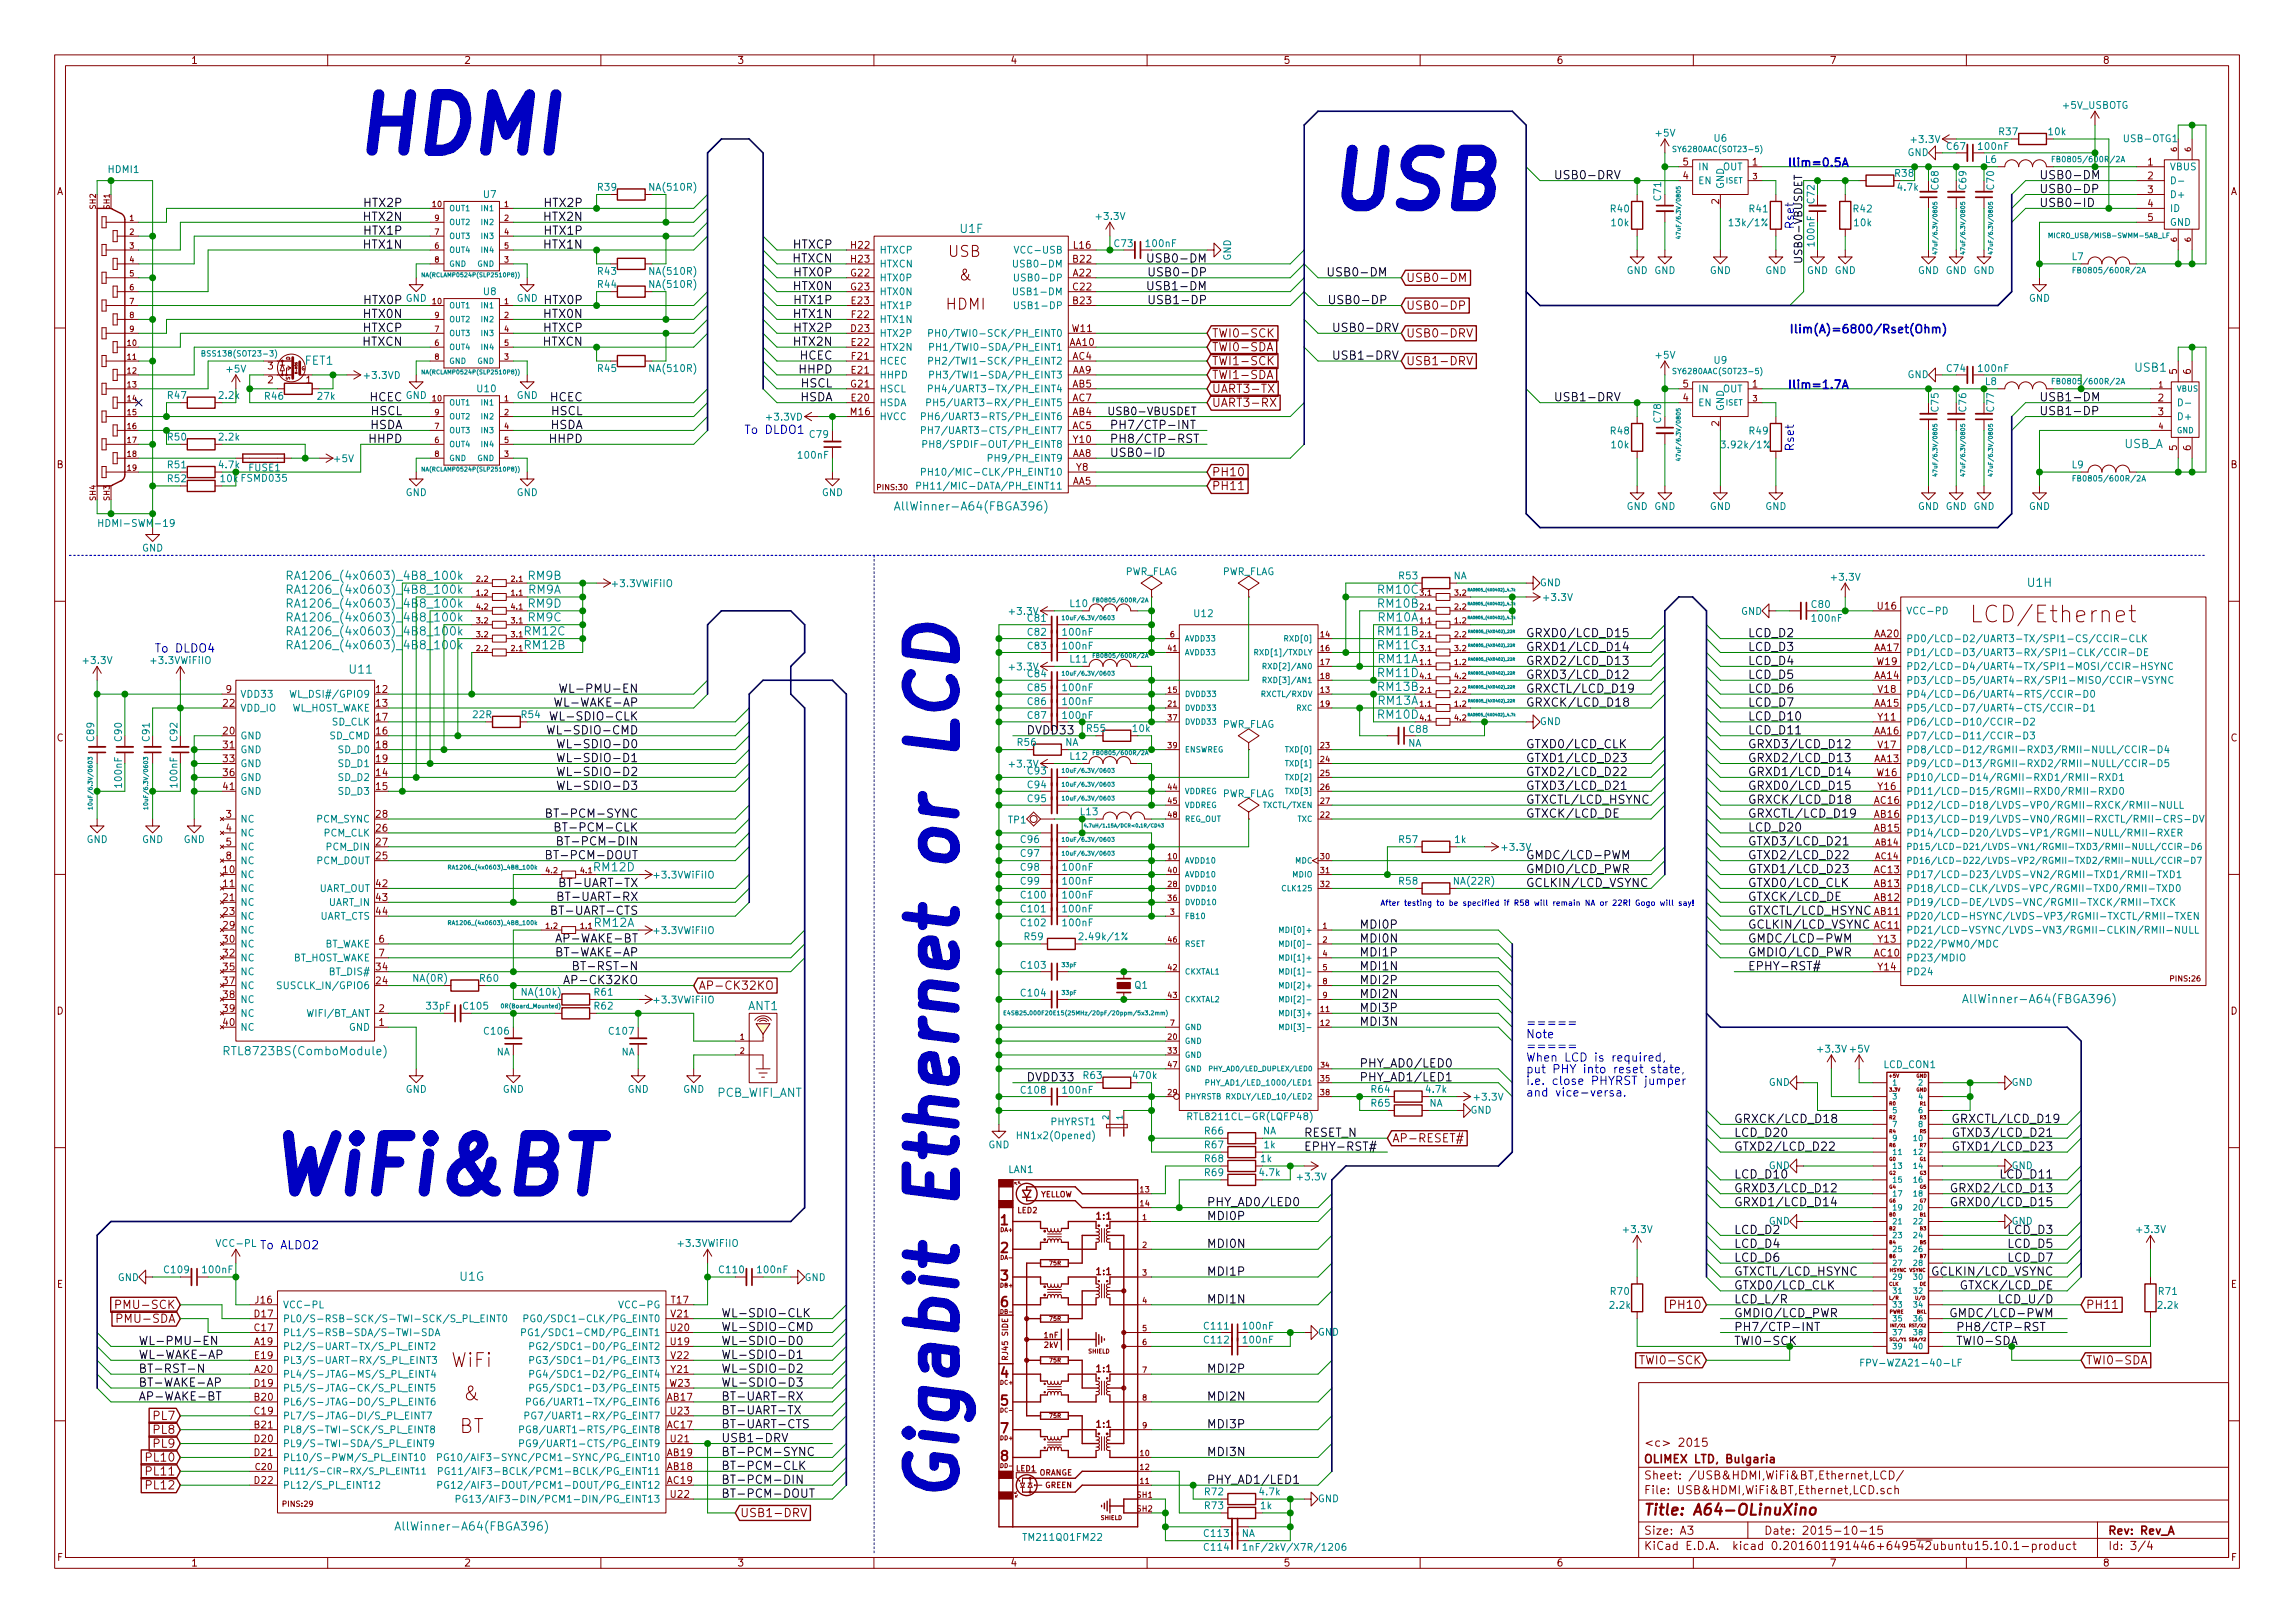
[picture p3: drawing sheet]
<svg xmlns="http://www.w3.org/2000/svg" width="420mm" height="297mm" viewBox="0 0 420 297" stroke-linecap="round" stroke-linejoin="round" font-family="sans-serif">
<defs><g id="words">
<g font-size="14.2" fill="#0000c2">
<text x="68" y="28">HDMI</text>
<text x="243.8" y="38.1">USB</text>
<text x="52.8" y="218.5">WiFi&amp;BT</text>
</g>
<text font-size="12.4" fill="#0000c2" x="175.3" y="274.4" transform="rotate(-90 175.3 274.4)">Gigabit Ethernet or LCD</text>
<text font-size="4.2" fill="#840000" x="362.4" y="114">LCD/Ethernet</text>
<g font-size="3.5" fill="#840000">
<text x="82.6" y="250.2">WiFi</text>
<text x="85.1" y="256.3">&amp;</text>
<text x="84" y="262.3">BT</text>
</g>
<g font-size="2.8" fill="#840000">
<text x="173.6" y="47">USB</text>
<text x="175.8" y="51.3">&amp;</text>
<text x="173.2" y="56.7">HDMI</text>
<text x="301" y="277.3">Title: A64-OLinuXino</text>
</g>
<g font-size="2.5" fill="#840000">
<text x="183.2" y="224.2">1</text>
<text x="183.2" y="229.3">2</text>
<text x="183.2" y="234.4">3</text>
<text x="183.2" y="239.2">6</text>
<text x="183.2" y="252.1">4</text>
<text x="183.2" y="257.2">5</text>
<text x="183.2" y="262.3">7</text>
<text x="183.2" y="267.4">8</text>
</g>
<g font-size="2.1">
<text x="284.5" y="32.8">USB0-DRV</text>
<text x="373.4" y="35.3">USB0-DP</text>
<text x="66.7" y="40.4">HTX2N</text>
<text x="66.8" y="37.9">HTX2P</text>
<text x="99.7" y="40.4">HTX2N</text>
<text x="99.8" y="37.9">HTX2P</text>
<text x="373.4" y="37.9">USB0-ID</text>
<text x="66.7" y="45.5">HTX1N</text>
<text x="66.8" y="43">HTX1P</text>
<text x="99.7" y="45.5">HTX1N</text>
<text x="99.8" y="43">HTX1P</text>
<text x="145.2" y="45.5">HTXCP</text>
<text x="145.1" y="48">HTXCN</text>
<text x="145.4" y="53.1">HTX0N</text>
<text x="145.6" y="50.6">HTX0P</text>
<text x="211.3" y="48">USB0-DM</text>
<text x="211.3" y="53.1">USB1-DM</text>
<text x="211.7" y="50.6">USB0-DP</text>
<text x="244.3" y="50.6">USB0-DM</text>
<text x="66.7" y="58.2">HTX0N</text>
<text x="66.8" y="55.7">HTX0P</text>
<text x="99.7" y="58.2">HTX0N</text>
<text x="99.8" y="55.7">HTX0P</text>
<text x="145.4" y="58.2">HTX1N</text>
<text x="145.6" y="55.7">HTX1P</text>
<text x="211.7" y="55.7">USB1-DP</text>
<text x="244.7" y="55.7">USB0-DP</text>
<text x="66.3" y="63.3">HTXCN</text>
<text x="66.5" y="60.7">HTXCP</text>
<text x="99.4" y="63.3">HTXCN</text>
<text x="99.5" y="60.7">HTXCP</text>
<text x="145.4" y="63.3">HTX2N</text>
<text x="145.6" y="60.7">HTX2P</text>
<text x="146.4" y="65.8">HCEC</text>
<text x="243.8" y="60.7">USB0-DRV</text>
<text x="243.8" y="65.8">USB1-DRV</text>
<text x="146.4" y="68.4">HHPD</text>
<text x="146.6" y="70.9">HSCL</text>
<text x="67.6" y="73.4">HCEC</text>
<text x="67.9" y="76">HSCL</text>
<text x="100.7" y="73.4">HCEC</text>
<text x="100.9" y="76">HSCL</text>
<text x="146.4" y="73.4">HSDA</text>
<text x="284.5" y="73.4">USB1-DRV</text>
<text x="373.4" y="76">USB1-DP</text>
<text x="67.6" y="78.5">HSDA</text>
<text x="67.6" y="81.1">HHPD</text>
<text x="100.7" y="78.5">HSDA</text>
<text x="100.7" y="81.1">HHPD</text>
<text x="203.2" y="83.6">USB0-ID</text>
<text x="203.2" y="78.5">PH7/CTP-INT</text>
<text x="203.2" y="81.1">PH8/CTP-RST</text>
<text x="279.4" y="116.6">GRXD0/LCD_D15</text>
<text x="279.4" y="119.2">GRXD1/LCD_D14</text>
<text x="320" y="116.6">LCD_D2</text>
<text x="320" y="119.2">LCD_D3</text>
<text x="279.4" y="121.7">GRXD2/LCD_D13</text>
<text x="279.4" y="124.2">GRXD3/LCD_D12</text>
<text x="320" y="121.7">LCD_D4</text>
<text x="320" y="124.2">LCD_D5</text>
<text x="102.6" y="131.9">WL-SDIO-CLK</text>
<text x="102.7" y="129.3">WL-WAKE-AP</text>
<text x="104.5" y="126.8">WL-PMU-EN</text>
<text x="279.4" y="126.8">GRXCTL/LCD_D19</text>
<text x="279.4" y="129.3">GRXCK/LCD_D18</text>
<text x="320" y="126.8">LCD_D6</text>
<text x="320" y="129.3">LCD_D7</text>
<text x="320" y="131.9">LCD_D10</text>
<text x="102.1" y="134.4">WL-SDIO-CMD</text>
<text x="104.2" y="136.9">WL-SDIO-D0</text>
<text x="188" y="134.4">DVDD33</text>
<text x="279.4" y="136.9">GTXD0/LCD_CLK</text>
<text x="320" y="136.9">GRXD3/LCD_D12</text>
<text x="320" y="134.4">LCD_D11</text>
<text x="104.2" y="139.5">WL-SDIO-D1</text>
<text x="104.2" y="142">WL-SDIO-D2</text>
<text x="279.4" y="139.5">GTXD1/LCD_D23</text>
<text x="279.4" y="142">GTXD2/LCD_D22</text>
<text x="320" y="142">GRXD1/LCD_D14</text>
<text x="320" y="139.5">GRXD2/LCD_D13</text>
<text x="102" y="149.6">BT-PCM-SYNC</text>
<text x="104.2" y="144.6">WL-SDIO-D3</text>
<text x="279.4" y="144.6">GTXD3/LCD_D21</text>
<text x="279.4" y="147.1">GTXCTL/LCD_HSYNC</text>
<text x="279.4" y="149.6">GTXCK/LCD_DE</text>
<text x="320" y="144.6">GRXD0/LCD_D15</text>
<text x="320" y="149.6">GRXCTL/LCD_D19</text>
<text x="320" y="147.1">GRXCK/LCD_D18</text>
<text x="103.5" y="152.2">BT-PCM-CLK</text>
<text x="104.2" y="154.7">BT-PCM-DIN</text>
<text x="320" y="154.7">GTXD3/LCD_D21</text>
<text x="320" y="152.2">LCD_D20</text>
<text x="101.9" y="157.3">BT-PCM-DOUT</text>
<text x="279.4" y="157.3">GMDC/LCD-PWM</text>
<text x="279.4" y="159.8">GMDIO/LCD_PWR</text>
<text x="320" y="159.8">GTXD1/LCD_D23</text>
<text x="320" y="157.3">GTXD2/LCD_D22</text>
<text x="102.5" y="167.4">BT-UART-CTS</text>
<text x="103.8" y="164.9">BT-UART-RX</text>
<text x="104" y="162.3">BT-UART-TX</text>
<text x="279.4" y="162.3">GCLKIN/LCD_VSYNC</text>
<text x="320" y="162.3">GTXD0/LCD_CLK</text>
<text x="320" y="167.4">GTXCTL/LCD_HSYNC</text>
<text x="320" y="164.9">GTXCK/LCD_DE</text>
<text x="103.2" y="172.5">AP-WAKE-BT</text>
<text x="248.9" y="170">MDI0P</text>
<text x="248.9" y="172.5">MDI0N</text>
<text x="320" y="172.5">GMDC/LCD-PWM</text>
<text x="320" y="170">GCLKIN/LCD_VSYNC</text>
<text x="103.2" y="175">BT-WAKE-AP</text>
<text x="106.8" y="177.6">BT-RST-N</text>
<text x="248.9" y="175">MDI1P</text>
<text x="248.9" y="177.6">MDI1N</text>
<text x="320" y="175">GMDIO/LCD_PWR</text>
<text x="320" y="177.6">EPHY-RST#</text>
<text x="104.6" y="180.1">AP-CK32KO</text>
<text x="248.9" y="180.1">MDI2P</text>
<text x="248.9" y="185.2">MDI3P</text>
<text x="248.9" y="182.7">MDI2N</text>
<text x="248.9" y="187.7">MDI3N</text>
<text x="188" y="197.9">DVDD33</text>
<text x="248.9" y="195.4">PHY_AD0/LED0</text>
<text x="248.9" y="197.9">PHY_AD1/LED1</text>
<text x="238.8" y="208.1">RESET_N</text>
<text x="317.5" y="205.5">GRXCK/LCD_D18</text>
<text x="317.5" y="208.1">LCD_D20</text>
<text x="358.4" y="205.5">GRXCTL/LCD_D19</text>
<text x="358.8" y="208.1">GTXD3/LCD_D21</text>
<text x="238.8" y="210.6">EPHY-RST#</text>
<text x="317.5" y="210.6">GTXD2/LCD_D22</text>
<text x="317.5" y="215.7">LCD_D10</text>
<text x="358.8" y="210.6">GTXD1/LCD_D23</text>
<text x="366.5" y="215.7">LCD_D11</text>
<text x="221" y="220.8">PHY_AD0/LED0</text>
<text x="317.5" y="218.2">GRXD3/LCD_D12</text>
<text x="317.5" y="220.8">GRXD1/LCD_D14</text>
<text x="358.6" y="218.2">GRXD2/LCD_D13</text>
<text x="358.6" y="220.8">GRXD0/LCD_D15</text>
<text x="221" y="223.3">MDI0P</text>
<text x="317.5" y="225.8">LCD_D2</text>
<text x="367.7" y="225.8">LCD_D3</text>
<text x="221" y="228.4">MDI0N</text>
<text x="221" y="233.5">MDI1P</text>
<text x="317.5" y="228.4">LCD_D4</text>
<text x="317.5" y="230.9">LCD_D6</text>
<text x="317.5" y="233.5">GTXCTL/LCD_HSYNC</text>
<text x="354.3" y="233.5">GCLKIN/LCD_VSYNC</text>
<text x="367.7" y="228.4">LCD_D5</text>
<text x="367.7" y="230.9">LCD_D7</text>
<text x="221" y="238.5">MDI1N</text>
<text x="317.5" y="236">GTXD0/LCD_CLK</text>
<text x="317.5" y="238.5">LCD_L/R</text>
<text x="359.4" y="236">GTXCK/LCD_DE</text>
<text x="365.8" y="238.5">LCD_U/D</text>
<text x="132.1" y="241.1">WL-SDIO-CLK</text>
<text x="132.1" y="243.6">WL-SDIO-CMD</text>
<text x="317.5" y="241.1">GMDIO/LCD_PWR</text>
<text x="317.5" y="243.6">PH7/CTP-INT</text>
<text x="356.9" y="241.1">GMDC/LCD-PWM</text>
<text x="358.1" y="243.6">PH8/CTP-RST</text>
<text x="25.4" y="246.2">WL-PMU-EN</text>
<text x="25.4" y="248.7">WL-WAKE-AP</text>
<text x="25.4" y="251.2">BT-RST-N</text>
<text x="132.1" y="246.2">WL-SDIO-D0</text>
<text x="132.1" y="248.7">WL-SDIO-D1</text>
<text x="132.1" y="251.2">WL-SDIO-D2</text>
<text x="221" y="251.2">MDI2P</text>
<text x="25.4" y="256.3">AP-WAKE-BT</text>
<text x="25.4" y="253.8">BT-WAKE-AP</text>
<text x="132.1" y="253.8">WL-SDIO-D3</text>
<text x="132.1" y="256.3">BT-UART-RX</text>
<text x="221" y="256.3">MDI2N</text>
<text x="132.1" y="258.9">BT-UART-TX</text>
<text x="132.1" y="261.4">BT-UART-CTS</text>
<text x="132.1" y="263.9">USB1-DRV</text>
<text x="221" y="261.4">MDI3P</text>
<text x="132.1" y="266.5">BT-PCM-SYNC</text>
<text x="132.1" y="269">BT-PCM-CLK</text>
<text x="221" y="266.5">MDI3N</text>
<text x="132.1" y="271.6">BT-PCM-DIN</text>
<text x="132.1" y="274.1">BT-PCM-DOUT</text>
<text x="221" y="271.6">PHY_AD1/LED1</text>
</g>
<g font-size="2.1" fill="#0000c2">
<text x="329.1" y="30.5">Ilim=0.5A</text>
<text x="328.4" y="41.9" transform="rotate(-90 328.4 41.9)">Rset</text>
<text x="327.7" y="61">Ilim(A)=6800/Rset(Ohm)</text>
<text x="329.1" y="71.2">Ilim=1.7A</text>
<text x="136.9" y="79.4">To DLDO1</text>
<text x="328.4" y="82.6" transform="rotate(-90 328.4 82.6)">Rset</text>
<text x="29" y="119.4">To DLDO4</text>
<text x="279.4" y="187.9">=====</text>
<text x="279.4" y="190">Note</text>
<text x="279.4" y="192.2">=====</text>
<text x="279.4" y="194.3">When LCD is required,</text>
<text x="279.4" y="196.4">put PHY into reset state,</text>
<text x="279.4" y="198.6">i.e. close PHYRST jumper</text>
<text x="279.4" y="200.7">and vice-versa.</text>
<text x="48" y="228.6">To ALDO2</text>
</g>
<g font-size="2.1" fill="#840000">
<text x="373.4" y="32.8">USB0-DM</text>
<text x="257.5" y="51.6">USB0-DM</text>
<text x="257.5" y="56.7">USB0-DP</text>
<text x="221.9" y="61.8">TWI0-SCK</text>
<text x="221.9" y="64.3">TWI0-SDA</text>
<text x="257.5" y="61.8">USB0-DRV</text>
<text x="221.9" y="66.8">TWI1-SCK</text>
<text x="221.9" y="69.4">TWI1-SDA</text>
<text x="221.9" y="71.9">UART3-TX</text>
<text x="257.5" y="66.8">USB1-DRV</text>
<text x="221.9" y="74.5">UART3-RX</text>
<text x="373.4" y="73.4">USB1-DM</text>
<text x="221.9" y="87.2">PH10</text>
<text x="221.9" y="89.7">PH11</text>
<text x="127.9" y="181.1">AP-CK32KO</text>
<text x="254.9" y="209.1">AP-RESET#</text>
<text x="22.2" y="239.6">PMU-SCK</text>
<text x="306.2" y="239.6">PH10</text>
<text x="381.9" y="239.6">PH11</text>
<text x="22.2" y="242.1">PMU-SDA</text>
<text x="301.2" y="249.7">TWI0-SCK</text>
<text x="381.9" y="249.7">TWI0-SDA</text>
<text x="28.2" y="259.9">PL7</text>
<text x="28.2" y="262.4">PL8</text>
<text x="27" y="267.5">PL10</text>
<text x="28.2" y="265">PL9</text>
<text x="301" y="267.8">OLIMEX LTD, Bulgaria</text>
<text x="301" y="264.8">&lt;c&gt; 2015</text>
<text x="27" y="270">PL11</text>
<text x="27" y="272.6">PL12</text>
<text x="301" y="273.5">File: USB&amp;HDMI,WiFi&amp;BT,Ethernet,LCD.sch</text>
<text x="301" y="270.8">Sheet: /USB&amp;HDMI,WiFi&amp;BT,Ethernet,LCD/</text>
<text x="135.5" y="277.7">USB1-DRV</text>
<text x="301" y="280.9">Size: A3</text>
<text x="323" y="280.9">Date: 2015-10-15</text>
<text x="386" y="280.9">Rev: Rev_A</text>
<text x="301" y="283.7">KiCad E.D.A. kicad 0.201601191446+649542ubuntu15.10.1-product</text>
<text x="386" y="283.7">Id: 3/4</text>
</g>
<g font-size="2.1" fill="#008484">
<text x="175.8" y="42.6">U1F</text>
<text x="55.8" y="66.8">FET1</text>
<text x="390.9" y="68">USB1</text>
<text x="388.8" y="82">USB_A</text>
<text x="165.1" y="93.4">AllWinner-A64(FBGA396)</text>
<text x="54.4" y="106.1">RA1206_(4x0603)_4B8_100k</text>
<text x="96.7" y="106.1">RM9B</text>
<text x="371.2" y="107.4">U1H</text>
<text x="54.4" y="108.7">RA1206_(4x0603)_4B8_100k</text>
<text x="54.4" y="113.8">RA1206_(4x0603)_4B8_100k</text>
<text x="54.4" y="111.2">RA1206_(4x0603)_4B8_100k</text>
<text x="96.7" y="108.7">RM9A</text>
<text x="96.7" y="113.8">RM9C</text>
<text x="96.7" y="111.2">RM9D</text>
<text x="252.3" y="113.8">RM10A</text>
<text x="252.3" y="111.2">RM10B</text>
<text x="252.3" y="108.7">RM10C</text>
<text x="54.4" y="118.8">RA1206_(4x0603)_4B8_100k</text>
<text x="54.4" y="116.3">RA1206_(4x0603)_4B8_100k</text>
<text x="96.1" y="118.8">RM12B</text>
<text x="96.1" y="116.3">RM12C</text>
<text x="252.3" y="116.3">RM11B</text>
<text x="252.3" y="118.8">RM11C</text>
<text x="64.1" y="123.3">U11</text>
<text x="252.3" y="121.4">RM11A</text>
<text x="252.3" y="123.9">RM11D</text>
<text x="252.3" y="131.5">RM10D</text>
<text x="252.3" y="129">RM13A</text>
<text x="252.3" y="126.5">RM13B</text>
<text x="108.8" y="159.5">RM12D</text>
<text x="108.8" y="169.6">RM12A</text>
<text x="136.9" y="184.9">ANT1</text>
<text x="360.6" y="183.6">AllWinner-A64(FBGA396)</text>
<text x="41.9" y="193.1">RTL8723BS(ComboModule)</text>
<text x="131.2" y="200.7">PCB_WIFI_ANT</text>
<text x="84.2" y="234.4">U1G</text>
<text x="73.6" y="280.1">AllWinner-A64(FBGA396)</text>
</g>
<g font-size="2.1" fill="#008400">
<text x="317.5" y="246.2">TWI0-SCK</text>
<text x="358.1" y="246.2">TWI0-SDA</text>
</g>
<g font-size="1.9">
<text x="329.9" y="48.3" transform="rotate(-90 329.9 48.3)">USB0-VBUSDET</text>
<text x="203.9" y="76">USB0-VBUSDET</text>
</g>
<g font-size="1.8" fill="#840000">
<text x="35" y="11.7">1</text>
<text x="85" y="11.7">2</text>
<text x="135" y="11.7">3</text>
<text x="185" y="11.7">4</text>
<text x="235" y="11.7">5</text>
<text x="285" y="11.7">6</text>
<text x="335" y="11.7">7</text>
<text x="385" y="11.7">8</text>
<text x="10.4" y="35.7">A</text>
<text x="308.1" y="32.8">4</text>
<text x="308.1" y="30.3">5</text>
<text x="320.8" y="30.3">1</text>
<text x="393.2" y="30.3">1</text>
<text x="393.2" y="32.8">2</text>
<text x="393.2" y="35.3">3</text>
<text x="408.4" y="35.7">A</text>
<text x="314.7" y="37.3" transform="rotate(-90 314.7 37.3)">2</text>
<text x="393.2" y="37.9">4</text>
<text x="393.2" y="40.4">5</text>
<text x="155.9" y="45.5">H22</text>
<text x="196.6" y="45.5">L16</text>
<text x="155.8" y="50.6">G22</text>
<text x="155.8" y="53.1">G23</text>
<text x="155.9" y="48">H23</text>
<text x="196.5" y="50.6">A22</text>
<text x="196.5" y="48">B22</text>
<text x="196.5" y="53.1">C22</text>
<text x="155.9" y="55.7">E23</text>
<text x="156" y="58.2">F22</text>
<text x="196.5" y="55.7">B23</text>
<text x="155.9" y="60.7">D23</text>
<text x="155.9" y="63.3">E22</text>
<text x="156" y="65.8">F21</text>
<text x="195.9" y="63.3">AA10</text>
<text x="196.3" y="60.7">W11</text>
<text x="196.4" y="65.8">AC4</text>
<text x="49" y="70.1">2</text>
<text x="49" y="67.6">3</text>
<text x="56" y="70.1">1</text>
<text x="155.8" y="70.9">G21</text>
<text x="155.9" y="68.4">E21</text>
<text x="196.4" y="70.9">AB5</text>
<text x="196.4" y="68.4">AA9</text>
<text x="308.1" y="70.9">5</text>
<text x="320.8" y="70.9">1</text>
<text x="398.5" y="68.5" transform="rotate(-90 398.5 68.5)">5</text>
<text x="401.1" y="68.5" transform="rotate(-90 401.1 68.5)">6</text>
<text x="155.8" y="76">M16</text>
<text x="155.9" y="73.4">E20</text>
<text x="196.4" y="76">AB4</text>
<text x="196.4" y="73.4">AC7</text>
<text x="308.1" y="73.4">4</text>
<text x="314.7" y="78" transform="rotate(-90 314.7 78)">2</text>
<text x="395.1" y="73.4">2</text>
<text x="395.1" y="76">3</text>
<text x="196.4" y="78.5">AC5</text>
<text x="196.4" y="83.6">AA8</text>
<text x="196.5" y="81.1">Y10</text>
<text x="398.5" y="82.4" transform="rotate(-90 398.5 82.4)">5</text>
<text x="401.1" y="82.4" transform="rotate(-90 401.1 82.4)">6</text>
<text x="10.4" y="85.7">B</text>
<text x="196.4" y="88.7">AA5</text>
<text x="197.1" y="86.1">Y8</text>
<text x="408.4" y="85.7">B</text>
<text x="343.8" y="111.5">U16</text>
<text x="343.2" y="116.6">AA20</text>
<text x="343.2" y="119.2">AA17</text>
<text x="343.2" y="124.2">AA14</text>
<text x="343.6" y="121.7">W19</text>
<text x="40.9" y="129.3">22</text>
<text x="41.4" y="126.8">9</text>
<text x="68.9" y="126.8">12</text>
<text x="68.9" y="129.3">13</text>
<text x="68.9" y="131.9">17</text>
<text x="343.2" y="129.3">AA15</text>
<text x="343.9" y="131.9">Y11</text>
<text x="343.9" y="126.8">V18</text>
<text x="10.4" y="135.7">C</text>
<text x="40.9" y="134.4">20</text>
<text x="40.9" y="136.9">31</text>
<text x="68.9" y="134.4">16</text>
<text x="68.9" y="136.9">18</text>
<text x="343.2" y="134.4">AA16</text>
<text x="343.9" y="136.9">V17</text>
<text x="408.4" y="135.7">C</text>
<text x="40.9" y="139.5">33</text>
<text x="40.9" y="142">36</text>
<text x="68.9" y="142">14</text>
<text x="68.9" y="139.5">19</text>
<text x="343.2" y="139.5">AA13</text>
<text x="343.6" y="142">W16</text>
<text x="40.9" y="144.6">41</text>
<text x="41.4" y="149.6">3</text>
<text x="68.9" y="144.6">15</text>
<text x="68.9" y="149.6">28</text>
<text x="343.2" y="149.6">AB16</text>
<text x="343.2" y="147.1">AC16</text>
<text x="343.9" y="144.6">Y16</text>
<text x="41.4" y="152.2">4</text>
<text x="41.4" y="154.7">5</text>
<text x="68.9" y="152.2">26</text>
<text x="68.9" y="154.7">27</text>
<text x="343.2" y="152.2">AB15</text>
<text x="40.9" y="159.8">10</text>
<text x="41.4" y="157.3">8</text>
<text x="68.9" y="157.3">25</text>
<text x="343.2" y="159.8">AC13</text>
<text x="40.9" y="162.3">11</text>
<text x="40.9" y="164.9">21</text>
<text x="40.9" y="167.4">23</text>
<text x="68.9" y="162.3">42</text>
<text x="68.9" y="164.9">43</text>
<text x="68.9" y="167.4">44</text>
<text x="343.2" y="167.4">AB11</text>
<text x="343.2" y="164.9">AB12</text>
<text x="343.2" y="162.3">AB13</text>
<text x="40.9" y="172.5">30</text>
<text x="40.9" y="170">29</text>
<text x="69.4" y="172.5">6</text>
<text x="343.2" y="170">AC11</text>
<text x="343.9" y="172.5">Y13</text>
<text x="40.9" y="175">32</text>
<text x="40.9" y="177.6">35</text>
<text x="68.9" y="177.6">34</text>
<text x="69.4" y="175">7</text>
<text x="343.2" y="175">AC10</text>
<text x="343.9" y="177.6">Y14</text>
<text x="10.4" y="185.7">D</text>
<text x="40.9" y="180.1">37</text>
<text x="40.9" y="182.7">38</text>
<text x="40.9" y="185.2">39</text>
<text x="68.9" y="180.1">24</text>
<text x="69.4" y="185.2">2</text>
<text x="408.4" y="185.7">D</text>
<text x="40.9" y="187.7">40</text>
<text x="69.4" y="187.7">1</text>
<text x="200.8" y="223.2">1:1</text>
<text x="200.8" y="233.3">1:1</text>
<text x="10.4" y="235.7">E</text>
<text x="46.8" y="238.5">J16</text>
<text x="122.9" y="238.5">T17</text>
<text x="408.4" y="235.7">E</text>
<text x="46.6" y="243.6">C17</text>
<text x="46.6" y="241.1">D17</text>
<text x="122.8" y="243.6">U20</text>
<text x="122.9" y="241.1">V21</text>
<text x="46.6" y="251.2">A20</text>
<text x="46.6" y="246.2">A19</text>
<text x="46.7" y="248.7">E19</text>
<text x="122.8" y="246.2">U19</text>
<text x="122.9" y="251.2">Y21</text>
<text x="122.9" y="248.7">V22</text>
<text x="200.8" y="251.1">1:1</text>
<text x="46.6" y="256.3">B20</text>
<text x="46.6" y="253.8">D19</text>
<text x="122.2" y="256.3">AB17</text>
<text x="122.7" y="253.8">W23</text>
<text x="46.6" y="263.9">D20</text>
<text x="46.6" y="261.4">B21</text>
<text x="46.6" y="258.9">C19</text>
<text x="122.2" y="261.4">AC17</text>
<text x="122.8" y="263.9">U21</text>
<text x="122.8" y="258.9">U23</text>
<text x="200.8" y="261.3">1:1</text>
<text x="46.6" y="266.5">D21</text>
<text x="122.2" y="269">AB18</text>
<text x="122.2" y="266.5">AB19</text>
<text x="46.6" y="271.6">D22</text>
<text x="122.2" y="271.6">AC19</text>
<text x="122.8" y="274.1">U22</text>
<text x="10.5" y="285.7">F</text>
<text x="35" y="286.7">1</text>
<text x="85" y="286.7">2</text>
<text x="135" y="286.7">3</text>
<text x="185" y="286.7">4</text>
<text x="235" y="286.7">5</text>
<text x="285" y="286.7">6</text>
<text x="335" y="286.7">7</text>
<text x="385" y="286.7">8</text>
<text x="408.5" y="285.7">F</text>
</g>
<g font-size="1.8" fill="#008484">
<text x="377.7" y="19.9">+5V_USBOTG</text>
<text x="303.2" y="25">+5V</text>
<text x="313.8" y="25.9">U6</text>
<text x="349.2" y="28.5">GND</text>
<text x="350.1" y="26.1">+3.3V</text>
<text x="356.5" y="27.4">C67</text>
<text x="362.4" y="27.4">100nF</text>
<text x="363.5" y="29.8">L6</text>
<text x="366" y="24.7">R37</text>
<text x="375.1" y="24.7">10k</text>
<text x="389.1" y="26">USB-OTG1</text>
<text x="19.9" y="31.6">HDMI1</text>
<text x="109.5" y="34.9">R39</text>
<text x="310.9" y="33.7">EN</text>
<text x="310.9" y="31.2">IN</text>
<text x="315.3" y="31.2">OUT</text>
<text x="315.6" y="34.6" transform="rotate(-90 315.6 34.6)">GND</text>
<text x="347" y="32.3">R38</text>
<text x="354.9" y="34.6" transform="rotate(-90 354.9 34.6)">C68</text>
<text x="360" y="34.6" transform="rotate(-90 360 34.6)">C69</text>
<text x="365" y="34.6" transform="rotate(-90 365 34.6)">C70</text>
<text x="397.3" y="31.2">VBUS</text>
<text x="88.5" y="36.2">U7</text>
<text x="200.9" y="40.2">+3.3V</text>
<text x="294.9" y="38.8">R40</text>
<text x="295.1" y="41.4">10k</text>
<text x="304.1" y="36.6" transform="rotate(-90 304.1 36.6)">C71</text>
<text x="317" y="41.4">13k/1%</text>
<text x="320.3" y="38.8">R41</text>
<text x="332.2" y="37.2" transform="rotate(-90 332.2 37.2)">C72</text>
<text x="339.4" y="38.8">R42</text>
<text x="339.5" y="41.4">10k</text>
<text x="397.3" y="36.2">D+</text>
<text x="397.3" y="38.8">ID</text>
<text x="397.3" y="41.3">GND</text>
<text x="161" y="46.4">HTXCP</text>
<text x="186.5" y="46.4">VCC-USB</text>
<text x="204.1" y="45.2">C73</text>
<text x="210" y="45.2">100nF</text>
<text x="225.3" y="47.7" transform="rotate(-90 225.3 47.7)">GND</text>
<text x="332.2" y="44.9" transform="rotate(-90 332.2 44.9)">100nF</text>
<text x="379.3" y="47.6">L7</text>
<text x="88.5" y="54">U8</text>
<text x="109.5" y="50.3">R43</text>
<text x="109.5" y="52.7">R44</text>
<text x="119.2" y="50.3">NA(510R)</text>
<text x="161" y="51.5">HTX0P</text>
<text x="161" y="48.9">HTXCN</text>
<text x="186.5" y="48.9">USB0-DM</text>
<text x="186.8" y="51.5">USB0-DP</text>
<text x="297.8" y="50.1">GND GND</text>
<text x="313" y="50.1">GND</text>
<text x="323.2" y="50.1">GND</text>
<text x="330.8" y="50.1">GND GND</text>
<text x="351.1" y="50.1">GND GND GND</text>
<text x="74.2" y="55.2">GND</text>
<text x="94.6" y="55.2">GND</text>
<text x="161" y="59.1">HTX1N</text>
<text x="161" y="56.6">HTX1P</text>
<text x="161" y="54">HTX0N</text>
<text x="186.5" y="54">USB1-DM</text>
<text x="186.8" y="56.6">USB1-DP</text>
<text x="371.4" y="55.2">GND</text>
<text x="161" y="64.2">HTX2N</text>
<text x="161" y="61.6">HTX2P</text>
<text x="173.1" y="61.6">PH0/TWI0-SCK/PH_EINT0</text>
<text x="173.1" y="64.2">PH1/TWI0-SDA/PH_EINT1</text>
<text x="303.2" y="65.6">+5V</text>
<text x="41.6" y="68.2">+5V</text>
<text x="66.9" y="69.3">+3.3VD</text>
<text x="87.4" y="71.8">U10</text>
<text x="109.5" y="68.1">R45</text>
<text x="119.2" y="68.1">NA(510R)</text>
<text x="161" y="69.3">HHPD</text>
<text x="161" y="66.7">HCEC</text>
<text x="161" y="71.8">HSCL</text>
<text x="172.9" y="71.8">PH4/UART3-TX/PH_EINT4</text>
<text x="173.1" y="66.7">PH2/TWI1-SCK/PH_EINT2</text>
<text x="173.1" y="69.3">PH3/TWI1-SDA/PH_EINT3</text>
<text x="310.9" y="71.8">IN</text>
<text x="313.8" y="66.6">U9</text>
<text x="315.3" y="71.8">OUT</text>
<text x="349.2" y="69.2">GND</text>
<text x="356.5" y="68.1">C74</text>
<text x="362.4" y="68.1">100nF</text>
<text x="363.5" y="70.4">L8</text>
<text x="30.8" y="73">R47</text>
<text x="40.2" y="73">2.2k</text>
<text x="48.5" y="73.1">R46</text>
<text x="58.2" y="73.1">27k</text>
<text x="74.2" y="73">GND</text>
<text x="94.6" y="73">GND</text>
<text x="140.5" y="76.9">+3.3VD</text>
<text x="161" y="74.3">HSDA</text>
<text x="161" y="76.9">HVCC</text>
<text x="171.7" y="76.9">PH6/UART3-RTS/PH_EINT6</text>
<text x="172.7" y="74.3">PH5/UART3-RX/PH_EINT5</text>
<text x="304.1" y="77.3" transform="rotate(-90 304.1 77.3)">C78</text>
<text x="310.9" y="74.3">EN</text>
<text x="315.6" y="75.2" transform="rotate(-90 315.6 75.2)">GND</text>
<text x="354.9" y="75.3" transform="rotate(-90 354.9 75.3)">C75</text>
<text x="360" y="75.3" transform="rotate(-90 360 75.3)">C76</text>
<text x="365" y="75.3" transform="rotate(-90 365 75.3)">C77</text>
<text x="398.5" y="76.9">D+</text>
<text x="30.8" y="80.6">R50</text>
<text x="40.2" y="80.6">2.2k</text>
<text x="146.3" y="83.9">100nF</text>
<text x="148.3" y="80.1">C79</text>
<text x="171.7" y="79.4">PH7/UART3-CTS/PH_EINT7</text>
<text x="172.2" y="82">PH8/SPDIF-OUT/PH_EINT8</text>
<text x="294.9" y="79.5">R48</text>
<text x="295.1" y="82">10k</text>
<text x="315.8" y="82">3.92k/1%</text>
<text x="320.3" y="79.5">R49</text>
<text x="30.8" y="85.7">R51</text>
<text x="30.8" y="88.2">R52</text>
<text x="40.2" y="85.7">4.7k</text>
<text x="40.4" y="88.2">10k</text>
<text x="44.4" y="88.1">FSMD035</text>
<text x="45.6" y="86.2">FUSE1</text>
<text x="61.3" y="84.6">+5V</text>
<text x="171" y="89.6">PH11/MIC-DATA/PH_EINT11</text>
<text x="172.3" y="87">PH10/MIC-CLK/PH_EINT10</text>
<text x="182.2" y="84.5">PH9/PH_EINT9</text>
<text x="379.3" y="85.7">L9</text>
<text x="74.2" y="90.8">GND</text>
<text x="94.6" y="90.8">GND</text>
<text x="150.4" y="90.8">GND</text>
<text x="297.8" y="93.3">GND GND</text>
<text x="313" y="93.3">GND</text>
<text x="323.2" y="93.3">GND</text>
<text x="351.1" y="93.3">GND GND GND</text>
<text x="371.4" y="93.3">GND</text>
<text x="18.9" y="96.4">HDMI-SWM-19</text>
<text x="26" y="100.9">GND</text>
<text x="112.3" y="107.4">+3.3VWiFiIO</text>
<text x="205.8" y="105.2">PWR_FLAG</text>
<text x="223.6" y="105.2">PWR_FLAG</text>
<text x="256.2" y="106">R53</text>
<text x="266" y="106">NA</text>
<text x="281.9" y="107.3">GND</text>
<text x="335.5" y="106.3">+3.3V</text>
<text x="185" y="112.5">+3.3V</text>
<text x="188.2" y="113.8">C81</text>
<text x="196" y="111.1">L10</text>
<text x="218.7" y="112.9">U12</text>
<text x="282.8" y="110">+3.3V</text>
<text x="318.7" y="112.5">GND</text>
<text x="331.7" y="111.2">C80</text>
<text x="331.9" y="113.8">100nF</text>
<text x="349" y="112.4">VCC-PD</text>
<text x="188.2" y="116.3">C82</text>
<text x="188.2" y="118.9">C83</text>
<text x="194.7" y="116.3">100nF</text>
<text x="194.7" y="118.9">100nF</text>
<text x="349" y="117.5">PD0/LCD-D2/UART3-TX/SPI1-CS/CCIR-CLK</text>
<text x="15.4" y="121.5">+3.3V</text>
<text x="27.9" y="121.5">+3.3VWiFiIO</text>
<text x="185" y="122.7">+3.3V</text>
<text x="188.2" y="123.9">C84</text>
<text x="196" y="121.2">L11</text>
<text x="349" y="122.6">PD2/LCD-D4/UART4-TX/SPI1-MOSI/CCIR-HSYNC</text>
<text x="349" y="125.1">PD3/LCD-D5/UART4-RX/SPI1-MISO/CCIR-VSYNC</text>
<text x="349" y="120.1">PD1/LCD-D3/UART3-RX/SPI1-CLK/CCIR-DE</text>
<text x="44" y="127.7">VDD33</text>
<text x="44" y="130.2">VDD_IO</text>
<text x="52.7" y="130.2">WL_HOST_WAKE</text>
<text x="54.2" y="127.7">WL_DSI#/GPIO9</text>
<text x="86.6" y="131.4">22R</text>
<text x="95.5" y="131.4">R54</text>
<text x="188.2" y="126.5">C85</text>
<text x="188.2" y="129">C86</text>
<text x="188.2" y="131.6">C87</text>
<text x="194.7" y="126.5">100nF</text>
<text x="194.7" y="129">100nF</text>
<text x="194.7" y="131.6">100nF</text>
<text x="349" y="127.7">PD4/LCD-D6/UART4-RTS/CCIR-D0</text>
<text x="349" y="130.2">PD5/LCD-D7/UART4-CTS/CCIR-D1</text>
<text x="17.2" y="135.6" transform="rotate(-90 17.2 135.6)">C89</text>
<text x="22.3" y="135.6" transform="rotate(-90 22.3 135.6)">C90</text>
<text x="27.4" y="135.6" transform="rotate(-90 27.4 135.6)">C91</text>
<text x="32.5" y="135.6" transform="rotate(-90 32.5 135.6)">C92</text>
<text x="44" y="135.3">GND</text>
<text x="44" y="137.8">GND</text>
<text x="60.3" y="135.3">SD_CMD</text>
<text x="60.7" y="132.8">SD_CLK</text>
<text x="62.1" y="137.8">SD_D0</text>
<text x="186.3" y="136.5">R56</text>
<text x="194.9" y="136.5">NA</text>
<text x="199" y="133.9">R55</text>
<text x="207.4" y="133.9">10k</text>
<text x="223.6" y="133.2">PWR_FLAG</text>
<text x="257.7" y="136.6">NA</text>
<text x="258" y="134.1">C88</text>
<text x="281.9" y="132.7">GND</text>
<text x="349" y="132.8">PD6/LCD-D10/CCIR-D2</text>
<text x="349" y="137.8">PD8/LCD-D12/RGMII-RXD3/RMII-NULL/CCIR-D4</text>
<text x="349" y="135.3">PD7/LCD-D11/CCIR-D3</text>
<text x="22.3" y="144" transform="rotate(-90 22.3 144)">100nF</text>
<text x="32.5" y="144" transform="rotate(-90 32.5 144)">100nF</text>
<text x="44" y="140.4">GND</text>
<text x="44" y="142.9">GND</text>
<text x="62.1" y="142.9">SD_D2</text>
<text x="62.1" y="140.4">SD_D1</text>
<text x="185" y="140.4">+3.3V</text>
<text x="188.2" y="141.7">C93</text>
<text x="196" y="139">L12</text>
<text x="349" y="142.9">PD10/LCD-D14/RGMII-RXD1/RMII-RXD1</text>
<text x="349" y="140.4">PD9/LCD-D13/RGMII-RXD2/RMII-NULL/CCIR-D5</text>
<text x="44" y="145.5">GND</text>
<text x="62.1" y="145.5">SD_D3</text>
<text x="188.2" y="144.3">C94</text>
<text x="188.2" y="146.8">C95</text>
<text x="197.9" y="149.2">L13</text>
<text x="223.6" y="145.9">PWR_FLAG</text>
<text x="349" y="145.5">PD11/LCD-D15/RGMII-RXD0/RMII-RXD0</text>
<text x="349" y="148">PD12/LCD-D18/LVDS-VP0/RGMII-RXCK/RMII-NULL</text>
<text x="15.8" y="154.3">GND</text>
<text x="26" y="154.3">GND</text>
<text x="33.6" y="154.3">GND</text>
<text x="44" y="150.5">NC</text>
<text x="44" y="153.1">NC</text>
<text x="44" y="155.6">NC</text>
<text x="57.9" y="150.5">PCM_SYNC</text>
<text x="59.2" y="153.1">PCM_CLK</text>
<text x="59.8" y="155.6">PCM_DIN</text>
<text x="184.6" y="150.7">TP1</text>
<text x="186.9" y="154.3">C96</text>
<text x="256.2" y="154.3">R57</text>
<text x="266.4" y="154.3">1k</text>
<text x="275.2" y="155.7">+3.3V</text>
<text x="349" y="153.1">PD14/LCD-D20/LVDS-VP1/RGMII-NULL/RMII-RXER</text>
<text x="349" y="150.5">PD13/LCD-D19/LVDS-VN0/RGMII-RXCTL/RMII-CRS-DV</text>
<text x="44" y="158.2">NC</text>
<text x="44" y="160.7">NC</text>
<text x="57.8" y="158.2">PCM_DOUT</text>
<text x="120" y="160.8">+3.3VWiFiIO</text>
<text x="186.9" y="156.8">C97</text>
<text x="186.9" y="159.3">C98</text>
<text x="186.9" y="161.9">C99</text>
<text x="194.7" y="159.3">100nF</text>
<text x="194.7" y="161.9">100nF</text>
<text x="256.2" y="161.9">R58</text>
<text x="266.4" y="161.9">NA(22R)</text>
<text x="349" y="160.7">PD17/LCD-D23/LVDS-VN2/RGMII-TXD1/RMII-TXD1</text>
<text x="44" y="163.2">NC</text>
<text x="44" y="165.8">NC</text>
<text x="58.1" y="163.2">UART_OUT</text>
<text x="60.1" y="165.8">UART_IN</text>
<text x="187" y="164.4">C100</text>
<text x="187" y="167">C101</text>
<text x="194.7" y="164.4">100nF</text>
<text x="194.7" y="167">100nF</text>
<text x="349" y="165.8">PD19/LCD-DE/LVDS-VNC/RGMII-TXCK/RMII-TXCK</text>
<text x="349" y="163.2">PD18/LCD-CLK/LVDS-VPC/RGMII-TXD0/RMII-TXD0</text>
<text x="44" y="173.4">NC</text>
<text x="44" y="168.3">NC</text>
<text x="44" y="170.9">NC</text>
<text x="58.3" y="168.3">UART_CTS</text>
<text x="59" y="173.4">BT_WAKE</text>
<text x="120" y="170.9">+3.3VWiFiIO</text>
<text x="187" y="169.5">C102</text>
<text x="187.6" y="172">R59</text>
<text x="194.7" y="169.5">100nF</text>
<text x="198.2" y="172">2.49k/1%</text>
<text x="349" y="173.4">PD22/PWM0/MDC</text>
<text x="349" y="168.3">PD20/LCD-HSYNC/LVDS-VP3/RGMII-TXCTL/RMII-TXEN</text>
<text x="349" y="170.9">PD21/LCD-VSYNC/LVDS-VN3/RGMII-CLKIN/RMII-NULL</text>
<text x="44" y="175.9">NC</text>
<text x="44" y="178.5">NC</text>
<text x="53.1" y="175.9">BT_HOST_WAKE</text>
<text x="60.5" y="178.5">BT_DIS#</text>
<text x="75.7" y="179.7">NA(0R)</text>
<text x="87.9" y="179.7">R60</text>
<text x="187" y="177.3">C103</text>
<text x="349" y="178.5">PD24</text>
<text x="349" y="175.9">PD23/MDIO</text>
<text x="44" y="181">NC</text>
<text x="44" y="183.6">NC</text>
<text x="51.8" y="181">SUSCLK_IN/GPIO6</text>
<text x="78.2" y="184.7">33pF</text>
<text x="85" y="184.7">C105</text>
<text x="95.7" y="182.2">NA(10k)</text>
<text x="108.9" y="184.7">R62</text>
<text x="108.9" y="182.2">R61</text>
<text x="120" y="183.6">+3.3VWiFiIO</text>
<text x="187" y="182.4">C104</text>
<text x="207.7" y="180.9">Q1</text>
<text x="44" y="188.6">NC</text>
<text x="44" y="186.1">NC</text>
<text x="56.5" y="186.1">WIFI/BT_ANT</text>
<text x="63.8" y="188.6">GND</text>
<text x="88.8" y="189.3">C106</text>
<text x="111.6" y="189.3">C107</text>
<text x="90.9" y="193.2">NA</text>
<text x="113.7" y="193.2">NA</text>
<text x="198.4" y="197.4">R63</text>
<text x="207.6" y="197.4">470k</text>
<text x="332.9" y="192.6">+3.3V +5V</text>
<text x="344.9" y="195.5">LCD_CON1</text>
<text x="74.2" y="200">GND</text>
<text x="92" y="200">GND</text>
<text x="114.9" y="200">GND</text>
<text x="125" y="200">GND</text>
<text x="187" y="200.1">C108</text>
<text x="194.7" y="200.1">100nF</text>
<text x="251.1" y="200">R64</text>
<text x="251.1" y="202.5">R65</text>
<text x="261.2" y="200">4.7k</text>
<text x="261.6" y="202.5">NA</text>
<text x="269.2" y="203.8">GND</text>
<text x="270.1" y="201.4">+3.3V</text>
<text x="323.8" y="198.7">GND</text>
<text x="368.2" y="198.7">GND</text>
<text x="186.7" y="208.5">HN1x2(Opened)</text>
<text x="192.4" y="205.9">PHYRST1</text>
<text x="218.4" y="205">RTL8211CL-GR(LQFP48)</text>
<text x="220.6" y="207.6">R66</text>
<text x="231.1" y="207.6">NA</text>
<text x="180.9" y="210.1">GND</text>
<text x="184.6" y="214.7">LAN1</text>
<text x="220.6" y="212.7">R68</text>
<text x="220.6" y="215.2">R69</text>
<text x="220.6" y="210.1">R67</text>
<text x="230.7" y="215.2">4.7k</text>
<text x="230.8" y="212.7">1k</text>
<text x="231.4" y="210.1">1k</text>
<text x="323.8" y="214">GND</text>
<text x="368.2" y="214">GND</text>
<text x="237.7" y="216">+3.3V</text>
<text x="297.4" y="225.6">+3.3V</text>
<text x="323.8" y="224.1">GND</text>
<text x="368.2" y="224.1">GND</text>
<text x="391.4" y="225.6">+3.3V</text>
<text x="30.2" y="233">C109</text>
<text x="37.2" y="233">100nF</text>
<text x="39.9" y="228.2">VCC-PL</text>
<text x="124.4" y="228.2">+3.3VWiFiIO</text>
<text x="131.8" y="233">C110</text>
<text x="138.8" y="233">100nF</text>
<text x="21.5" y="234.4">GND</text>
<text x="51.8" y="239.4">VCC-PL</text>
<text x="114" y="239.4">VCC-PG</text>
<text x="147.3" y="234.4">GND</text>
<text x="294.8" y="239.5">2.2k</text>
<text x="294.9" y="237">R70</text>
<text x="395.1" y="239.5">2.2k</text>
<text x="395.2" y="237">R71</text>
<text x="51.8" y="244.5">PL1/S-RSB-SDA/S-TWI-SDA</text>
<text x="51.8" y="242">PL0/S-RSB-SCK/S-TWI-SCK/S_PL_EINT0</text>
<text x="98.5" y="244.5">PG1/SDC1-CMD/PG_EINT1</text>
<text x="98.9" y="242">PG0/SDC1-CLK/PG_EINT0</text>
<text x="220.6" y="243.3">C111</text>
<text x="220.6" y="245.9">C112</text>
<text x="227.7" y="243.3">100nF</text>
<text x="227.7" y="245.9">100nF</text>
<text x="241.2" y="244.4">GND</text>
<text x="51.8" y="247.1">PL2/S-UART-TX/S_PL_EINT2</text>
<text x="51.8" y="249.6">PL3/S-UART-RX/S_PL_EINT3</text>
<text x="100.3" y="249.6">PG3/SDC1-D1/PG_EINT3</text>
<text x="100.3" y="247.1">PG2/SDC1-D0/PG_EINT2</text>
<text x="342.1" y="250.1">FPV-WZA21-40-LF</text>
<text x="51.8" y="252.1">PL4/S-JTAG-MS/S_PL_EINT4</text>
<text x="51.8" y="257.2">PL6/S-JTAG-DO/S_PL_EINT6</text>
<text x="51.8" y="254.7">PL5/S-JTAG-CK/S_PL_EINT5</text>
<text x="99.1" y="257.2">PG6/UART1-TX/PG_EINT6</text>
<text x="100.3" y="252.1">PG4/SDC1-D2/PG_EINT4</text>
<text x="100.3" y="254.7">PG5/SDC1-D3/PG_EINT5</text>
<text x="51.8" y="262.3">PL8/S-TWI-SCK/S_PL_EINT8</text>
<text x="51.8" y="259.8">PL7/S-JTAG-DI/S_PL_EINT7</text>
<text x="97.8" y="262.3">PG8/UART1-RTS/PG_EINT8</text>
<text x="98.9" y="259.8">PG7/UART1-RX/PG_EINT7</text>
<text x="51.8" y="264.8">PL9/S-TWI-SDA/S_PL_EINT9</text>
<text x="51.8" y="267.4">PL10/S-PWM/S_PL_EINT10</text>
<text x="85.6" y="269.9">PG11/AIF3-BCLK/PCM1-BCLK/PG_EINT11</text>
<text x="85.6" y="267.4">PG10/AIF3-SYNC/PCM1-SYNC/PG_EINT10</text>
<text x="97.8" y="264.8">PG9/UART1-CTS/PG_EINT9</text>
<text x="51.8" y="272.5">PL12/S_PL_EINT12</text>
<text x="85.4" y="272.5">PG12/AIF3-DOUT/PCM1-DOUT/PG_EINT12</text>
<text x="89.4" y="275">PG13/AIF3-DIN/PCM1-DIN/PG_EINT13</text>
<text x="220.6" y="273.6">R72</text>
<text x="230.7" y="273.6">4.7k</text>
<text x="241.2" y="274.9">GND</text>
<text x="187.8" y="282">TM211Q01FM22</text>
<text x="220.6" y="281.3">C113</text>
<text x="220.6" y="276.2">R73</text>
<text x="227.3" y="281.3">NA</text>
<text x="230.8" y="276.2">1k</text>
<text x="220.6" y="283.8">C114</text>
<text x="229.4" y="283.8">1nF/2kV/X7R/1206</text>
</g>
<g font-size="1.8" fill="#008400">
<text x="119.2" y="34.9">NA(510R)</text>
<text x="347.5" y="34.9">4.7k</text>
<text x="119.2" y="52.7">NA(510R)</text>
</g>
<g font-size="1.6" fill="#840000">
<text x="343.4" y="154.7">AB14</text>
<text x="343.4" y="157.3">AC14</text>
<text x="46.8" y="269">C20</text>
</g>
<g font-size="1.6" fill="#008484">
<text x="349" y="155.5">PD15/LCD-D21/LVDS-VN1/RGMII-TXD3/RMII-NULL/CCIR-D6</text>
<text x="349" y="158.1">PD16/LCD-D22/LVDS-VP2/RGMII-TXD2/RMII-NULL/CCIR-D7</text>
<text x="51.8" y="269.8">PL11/S-CIR-RX/S_PL_EINT11</text>
</g>
<g font-size="1.4" fill="#008484">
<text x="307.1" y="27.8">SY6280AAC(SOT23-5)</text>
<text x="376.8" y="29.7">FB0805/600R/2A</text>
<text x="315.9" y="33.6">ISET</text>
<text x="82.2" y="41.2">OUT2</text>
<text x="82.2" y="38.6">OUT1</text>
<text x="88.3" y="38.6">IN1</text>
<text x="88.3" y="41.2">IN2</text>
<text x="82.2" y="46.3">OUT4</text>
<text x="82.2" y="43.7">OUT3</text>
<text x="88.3" y="43.7">IN3</text>
<text x="88.3" y="46.3">IN4</text>
<text x="82.2" y="48.8">GND</text>
<text x="87.3" y="48.8">GND</text>
<text x="380.6" y="50">FB0805/600R/2A</text>
<text x="82.2" y="59">OUT2</text>
<text x="82.2" y="56.4">OUT1</text>
<text x="88.3" y="56.4">IN1</text>
<text x="88.3" y="59">IN2</text>
<text x="37.8" y="65.2">BSS138(SOT23-3)</text>
<text x="82.2" y="64">OUT4</text>
<text x="82.2" y="61.5">OUT3</text>
<text x="88.3" y="61.5">IN3</text>
<text x="88.3" y="64">IN4</text>
<text x="82.2" y="66.6">GND</text>
<text x="87.3" y="66.6">GND</text>
<text x="307.1" y="68.5">SY6280AAC(SOT23-5)</text>
<text x="376.8" y="70.3">FB0805/600R/2A</text>
<text x="398.5" y="71.7">VBUS</text>
<text x="82.2" y="76.7">OUT2</text>
<text x="82.2" y="74.2">OUT1</text>
<text x="88.3" y="74.2">IN1</text>
<text x="88.3" y="76.7">IN2</text>
<text x="315.9" y="74.2">ISET</text>
<text x="82.2" y="81.8">OUT4</text>
<text x="82.2" y="79.3">OUT3</text>
<text x="88.3" y="79.3">IN3</text>
<text x="88.3" y="81.8">IN4</text>
<text x="398.5" y="79.3">GND</text>
<text x="82.2" y="84.4">GND</text>
<text x="87.3" y="84.4">GND</text>
<text x="380.6" y="88.1">FB0805/600R/2A</text>
<text x="216.9" y="117.4">AVDD33</text>
<text x="216.9" y="119.9">AVDD33</text>
<text x="230.5" y="119.9">RXD[1]/TXDLY</text>
<text x="235.6" y="117.4">RXD[0]</text>
<text x="232.3" y="122.5">RXD[2]/AN0</text>
<text x="232.3" y="125">RXD[3]/AN1</text>
<text x="216.9" y="130.1">DVDD33</text>
<text x="216.9" y="127.5">DVDD33</text>
<text x="231.2" y="127.5">RXCTL/RXDV</text>
<text x="237.3" y="130.1">RXC</text>
<text x="216.9" y="132.6">DVDD33</text>
<text x="216.9" y="137.7">ENSWREG</text>
<text x="235.7" y="137.7">TXD[0]</text>
<text x="235.7" y="140.2">TXD[1]</text>
<text x="235.7" y="142.8">TXD[2]</text>
<text x="216.9" y="145.3">VDDREG</text>
<text x="216.9" y="147.9">VDDREG</text>
<text x="231.5" y="147.9">TXCTL/TXEN</text>
<text x="235.7" y="145.3">TXD[3]</text>
<text x="216.9" y="150.4">REG_OUT</text>
<text x="237.5" y="150.4">TXC</text>
<text x="216.9" y="158">AVDD10</text>
<text x="216.9" y="160.6">AVDD10</text>
<text x="236.6" y="160.6">MDIO</text>
<text x="237.1" y="158">MDC</text>
<text x="216.9" y="165.6">DVDD10</text>
<text x="216.9" y="163.1">DVDD10</text>
<text x="235" y="163.1">CLK125</text>
<text x="216.9" y="168.2">FB10</text>
<text x="216.9" y="173.3">RSET</text>
<text x="235.1" y="170.7">MDI[0]+</text>
<text x="235.5" y="173.3">MDI[0]-</text>
<text x="216.9" y="178.3">CKXTAL1</text>
<text x="235.1" y="175.8">MDI[1]+</text>
<text x="235.5" y="178.3">MDI[1]-</text>
<text x="216.9" y="183.4">CKXTAL2</text>
<text x="235.1" y="180.9">MDI[2]+</text>
<text x="235.1" y="186">MDI[3]+</text>
<text x="235.5" y="183.4">MDI[2]-</text>
<text x="216.9" y="188.5">GND</text>
<text x="216.9" y="191">GND</text>
<text x="235.5" y="188.5">MDI[3]-</text>
<text x="216.9" y="193.6">GND</text>
<text x="216.9" y="196.1">GND</text>
<text x="216.9" y="201.2">PHYRSTB</text>
<text x="222.6" y="198.7">PHY_AD1/LED_1000/LED1</text>
<text x="225.9" y="201.2">RXDLY/LED_10/LED2</text>
<text x="346.4" y="198.7">1</text>
<text x="346.4" y="201.2">3</text>
<text x="346.4" y="203.7">5</text>
<text x="351.3" y="198.7">2</text>
<text x="351.3" y="201.2">4</text>
<text x="351.3" y="203.7">6</text>
<text x="202.9" y="204.9" transform="rotate(-90 202.9 204.9)">2</text>
<text x="205.5" y="204.9" transform="rotate(-90 205.5 204.9)">1</text>
<text x="346.4" y="206.3">7</text>
<text x="346.4" y="208.8">9</text>
<text x="350.5" y="208.8">10</text>
<text x="351.3" y="206.3">8</text>
<text x="346.4" y="211.4">11</text>
<text x="346.4" y="213.9">13</text>
<text x="350.5" y="211.4">12</text>
<text x="350.5" y="213.9">14</text>
<text x="346.4" y="216.4">15</text>
<text x="346.4" y="219">17</text>
<text x="346.4" y="221.5">19</text>
<text x="350.5" y="221.5">20</text>
<text x="350.5" y="216.4">16</text>
<text x="350.5" y="219">18</text>
<text x="346.4" y="224.1">21</text>
<text x="346.4" y="226.6">23</text>
<text x="350.5" y="224.1">22</text>
<text x="350.5" y="226.6">24</text>
<text x="346.4" y="229.1">25</text>
<text x="346.4" y="231.7">27</text>
<text x="350.5" y="229.1">26</text>
<text x="350.5" y="231.7">28</text>
<text x="346.4" y="236.8">31</text>
<text x="346.4" y="239.3">33</text>
<text x="346.4" y="234.2">29</text>
<text x="350.5" y="234.2">30</text>
<text x="350.5" y="236.8">32</text>
<text x="350.5" y="239.3">34</text>
<text x="346.4" y="241.8">35</text>
<text x="346.4" y="244.4">37</text>
<text x="350.5" y="241.8">36</text>
<text x="350.5" y="244.4">38</text>
<text x="346.4" y="246.9">39</text>
<text x="350.5" y="246.9">40</text>
</g>
<g font-size="1.4" fill="#840000">
<text x="398.5" y="27.7" transform="rotate(-90 398.5 27.7)">6</text>
<text x="401.1" y="27.7" transform="rotate(-90 401.1 27.7)">6</text>
<text x="320.9" y="32.8">3</text>
<text x="17.5" y="38.2" transform="rotate(-90 17.5 38.2)">SH2</text>
<text x="20.1" y="38.2" transform="rotate(-90 20.1 38.2)">SH1</text>
<text x="23.7" y="40.4">1</text>
<text x="79.2" y="37.9">10</text>
<text x="79.6" y="40.4">9</text>
<text x="92.4" y="37.9">1</text>
<text x="92.4" y="40.4">2</text>
<text x="23.7" y="43">2</text>
<text x="23.7" y="45.5">3</text>
<text x="79.6" y="45.5">6</text>
<text x="79.6" y="43">7</text>
<text x="92.4" y="43">4</text>
<text x="92.4" y="45.5">5</text>
<text x="398.5" y="44.2" transform="rotate(-90 398.5 44.2)">6</text>
<text x="401.1" y="44.2" transform="rotate(-90 401.1 44.2)">6</text>
<text x="23.7" y="48">4</text>
<text x="23.7" y="50.6">5</text>
<text x="23.7" y="53.1">6</text>
<text x="79.6" y="48">8</text>
<text x="92.4" y="48">3</text>
<text x="23.7" y="55.7">7</text>
<text x="23.7" y="58.2">8</text>
<text x="79.2" y="55.7">10</text>
<text x="79.6" y="58.2">9</text>
<text x="92.4" y="55.7">1</text>
<text x="92.4" y="58.2">2</text>
<text x="23.3" y="63.3">10</text>
<text x="23.3" y="65.8">11</text>
<text x="23.7" y="60.7">9</text>
<text x="79.6" y="63.3">6</text>
<text x="79.6" y="60.7">7</text>
<text x="79.6" y="65.8">8</text>
<text x="92.4" y="65.8">3</text>
<text x="92.4" y="60.7">4</text>
<text x="92.4" y="63.3">5</text>
<text x="23.3" y="68.4">12</text>
<text x="23.3" y="70.9">13</text>
<text x="395.2" y="70.9">1</text>
<text x="23.3" y="73.4">14</text>
<text x="23.3" y="76">15</text>
<text x="79.2" y="73.4">10</text>
<text x="79.6" y="76">9</text>
<text x="92.4" y="73.4">1</text>
<text x="92.4" y="76">2</text>
<text x="320.9" y="73.4">3</text>
<text x="23.3" y="78.5">16</text>
<text x="23.3" y="81.1">17</text>
<text x="23.3" y="83.6">18</text>
<text x="79.6" y="81.1">6</text>
<text x="79.6" y="78.5">7</text>
<text x="79.6" y="83.6">8</text>
<text x="92.4" y="83.6">3</text>
<text x="92.4" y="78.5">4</text>
<text x="92.4" y="81.1">5</text>
<text x="395.2" y="78.5">4</text>
<text x="23.3" y="86.1">19</text>
<text x="160.7" y="89.7">PINS:30</text>
<text x="17.5" y="91.6" transform="rotate(-90 17.5 91.6)">SH4</text>
<text x="20.1" y="91.6" transform="rotate(-90 20.1 91.6)">SH3</text>
<text x="87.3" y="106.5">2.2</text>
<text x="93.6" y="106.5">2.1</text>
<text x="87.3" y="109">1.2</text>
<text x="87.3" y="111.5">4.2</text>
<text x="93.6" y="109">1.1</text>
<text x="93.6" y="111.5">4.1</text>
<text x="260" y="111.5">2.1</text>
<text x="260" y="109">3.1</text>
<text x="266.4" y="111.5">2.2</text>
<text x="266.4" y="109">3.2</text>
<text x="87.3" y="114.1">3.2</text>
<text x="87.3" y="119.2">2.2</text>
<text x="87.3" y="116.6">3.2</text>
<text x="93.6" y="114.1">3.1</text>
<text x="93.6" y="119.2">2.1</text>
<text x="93.6" y="116.6">3.1</text>
<text x="213.8" y="119.2">41</text>
<text x="214.2" y="116.6">6</text>
<text x="241.8" y="116.6">14</text>
<text x="241.8" y="119.2">16</text>
<text x="260" y="116.6">2.1</text>
<text x="260" y="119.2">3.1</text>
<text x="260" y="114.1">1.1</text>
<text x="266.4" y="116.6">2.2</text>
<text x="266.4" y="119.2">3.2</text>
<text x="266.4" y="114.1">1.2</text>
<text x="241.8" y="121.7">17</text>
<text x="241.8" y="124.2">18</text>
<text x="260" y="121.7">1.1</text>
<text x="260" y="124.2">4.1</text>
<text x="266.4" y="121.7">1.2</text>
<text x="266.4" y="124.2">4.2</text>
<text x="213.8" y="129.3">21</text>
<text x="213.8" y="126.8">15</text>
<text x="213.8" y="131.9">37</text>
<text x="241.8" y="126.8">13</text>
<text x="241.8" y="129.3">19</text>
<text x="260" y="131.9">4.1</text>
<text x="260" y="129.3">1.1</text>
<text x="260" y="126.8">2.1</text>
<text x="266.4" y="131.9">4.2</text>
<text x="266.4" y="129.3">1.2</text>
<text x="266.4" y="126.8">2.2</text>
<text x="213.8" y="136.9">39</text>
<text x="241.8" y="136.9">23</text>
<text x="241.8" y="139.5">24</text>
<text x="241.8" y="142">25</text>
<text x="213.8" y="144.6">44</text>
<text x="213.8" y="147.1">45</text>
<text x="213.8" y="149.6">48</text>
<text x="241.8" y="149.6">22</text>
<text x="241.8" y="144.6">26</text>
<text x="241.8" y="147.1">27</text>
<text x="100" y="159.8">4.2</text>
<text x="106.3" y="159.8">4.1</text>
<text x="213.8" y="157.3">10</text>
<text x="213.8" y="159.8">40</text>
<text x="241.8" y="157.3">30</text>
<text x="241.8" y="159.8">31</text>
<text x="213.8" y="164.9">36</text>
<text x="213.8" y="162.3">28</text>
<text x="214.2" y="167.4">3</text>
<text x="241.8" y="162.3">32</text>
<text x="100" y="170">1.2</text>
<text x="106.3" y="170">1.1</text>
<text x="213.8" y="172.5">46</text>
<text x="242.2" y="170">1</text>
<text x="242.2" y="172.5">2</text>
<text x="213.8" y="177.6">42</text>
<text x="242.2" y="175">4</text>
<text x="242.2" y="177.6">5</text>
<text x="397.5" y="179.6">PINS:26</text>
<text x="213.8" y="182.7">43</text>
<text x="241.8" y="185.2">11</text>
<text x="242.2" y="180.1">8</text>
<text x="242.2" y="182.7">9</text>
<text x="135.5" y="190.3">1</text>
<text x="213.8" y="190.3">20</text>
<text x="214.2" y="187.7">7</text>
<text x="241.8" y="187.7">12</text>
<text x="135.5" y="192.8">2</text>
<text x="213.8" y="192.8">33</text>
<text x="213.8" y="195.4">47</text>
<text x="241.8" y="197.9">35</text>
<text x="213.8" y="200.4">29</text>
<text x="241.8" y="200.4">38</text>
<text x="190.4" y="219.1">YELLOW</text>
<text x="208.8" y="218.2">13</text>
<text x="208.8" y="220.8">14</text>
<text x="186.3" y="222">LED2</text>
<text x="209.2" y="223.3">1</text>
<text x="209.2" y="228.4">2</text>
<text x="209.2" y="233.5">3</text>
<text x="209.2" y="238.5">4</text>
<text x="191.2" y="244.9">1nF</text>
<text x="209.2" y="243.6">5</text>
<text x="184.5" y="248.7" transform="rotate(-90 184.5 248.7)">RJ45 SIDE</text>
<text x="191.2" y="246.7">2kV</text>
<text x="209.2" y="246.2">6</text>
<text x="209.2" y="251.2">7</text>
<text x="209.2" y="256.3">8</text>
<text x="209.2" y="261.4">9</text>
<text x="186" y="269.3">LED1</text>
<text x="208.8" y="266.5">10</text>
<text x="208.8" y="269">12</text>
<text x="51.9" y="275.8">PINS:29</text>
<text x="190.2" y="270">ORANGE</text>
<text x="191.3" y="272.3">GREEN</text>
<text x="208.2" y="274.1">SH1</text>
<text x="208.8" y="271.6">11</text>
<text x="208.2" y="276.6">SH2</text>
</g>
<text font-size="1.4" fill="#0000c2" x="252.7" y="165.8">After testing to be specified if R58 will remain NA or 22R! Gogo will say!</text>
<g font-size="1.2" fill="#008484">
<text x="375.9" y="43.6">MICRO_USB/MISB-SWMM-5AB_LF</text>
<text x="222.5" y="196">PHY_AD0/LED_DUPLEX/LED0</text>
</g>
<text font-size="1.2" fill="#840000" x="241.9" y="195.4">34</text>
<g font-size="1.1" fill="#008484">
<text x="307.7" y="42.7" transform="rotate(-90 307.7 42.7)">47uF/6.3V/0805</text>
<text x="354.7" y="45.6" transform="rotate(-90 354.7 45.6)">47uF/6.3V/0805</text>
<text x="359.7" y="45.6" transform="rotate(-90 359.7 45.6)">47uF/6.3V/0805</text>
<text x="364.8" y="45.6" transform="rotate(-90 364.8 45.6)">47uF/6.3V/0805</text>
<text x="78" y="50.7">NA(RCLAMP0524P(SLP2510P8))</text>
<text x="78" y="68.5">NA(RCLAMP0524P(SLP2510P8))</text>
<text x="307.7" y="83.4" transform="rotate(-90 307.7 83.4)">47uF/6.3V/0805</text>
<text x="78" y="86.3">NA(RCLAMP0524P(SLP2510P8))</text>
<text x="354.7" y="86.2" transform="rotate(-90 354.7 86.2)">47uF/6.3V/0805</text>
<text x="359.7" y="86.2" transform="rotate(-90 359.7 86.2)">47uF/6.3V/0805</text>
<text x="364.8" y="86.2" transform="rotate(-90 364.8 86.2)">47uF/6.3V/0805</text>
<text x="195.4" y="113.5">10uF/6.3V/0603</text>
<text x="201" y="110.2">FB0805/600R/2A</text>
<text x="195.4" y="123.6">10uF/6.3V/0603</text>
<text x="201" y="120.4">FB0805/600R/2A</text>
<text x="195.4" y="141.4">10uF/6.3V/0603</text>
<text x="195.4" y="144">10uF/6.3V/0603</text>
<text x="201" y="138.2">FB0805/600R/2A</text>
<text x="16.9" y="147.2" transform="rotate(-90 16.9 147.2)">10uF/6.3V/0603</text>
<text x="27.1" y="147.2" transform="rotate(-90 27.1 147.2)">10uF/6.3V/0603</text>
<text x="195.4" y="146.5">10uF/6.3V/0603</text>
<text x="195.4" y="154">10uF/6.3V/0603</text>
<text x="83" y="159.1">RA1206_(4x0603)_4B8_100k</text>
<text x="195.4" y="156.6">10uF/6.3V/0603</text>
<text x="83" y="169.3">RA1206_(4x0603)_4B8_100k</text>
<text x="194.5" y="177">33pF</text>
<text x="92.1" y="184.5">0R(Board_Mounted)</text>
<text x="186.2" y="185.8">E4SB25.000F20E15(25MHz/20pF/20ppm/5x3.2mm)</text>
<text x="194.5" y="182.1">33pF</text>
</g>
<g font-size="1.1" fill="#840000">
<text x="183.2" y="225.5">DA+</text>
<text x="183.3" y="230.5">DA-</text>
<text x="192.2" y="231.6">75R</text>
<text x="183.2" y="235.6">DB+</text>
<text x="183.3" y="240.4">DB-</text>
<text x="192.2" y="241.7">75R</text>
<text x="192.2" y="249.3">75R</text>
<text x="199.2" y="247.7">SHIELD</text>
<text x="183.2" y="253.4">DC+</text>
<text x="183.2" y="263.6">DD+</text>
<text x="183.3" y="258.5">DC-</text>
<text x="192.2" y="259.5">75R</text>
<text x="183.3" y="268.6">DD-</text>
<text x="201.5" y="278.2">SHIELD</text>
</g>
<g font-size=".9" fill="#840000">
<text x="53.1" y="65.9" transform="rotate(-90 53.1 65.9)">D</text>
<text x="53.1" y="69.5" transform="rotate(-90 53.1 69.5)">S</text>
<text x="55.2" y="67.8">G</text>
<text x="345.9" y="197.2">+5V</text>
<text x="350.8" y="197.2">GND</text>
<text x="345.9" y="202.3">R0</text>
<text x="345.9" y="199.8">3.3V</text>
<text x="350.8" y="199.8">GND</text>
<text x="351.5" y="202.3">R1</text>
<text x="345.9" y="204.8">R2</text>
<text x="345.9" y="209.9">R6</text>
<text x="345.9" y="207.4">R4</text>
<text x="351.5" y="204.8">R3</text>
<text x="351.5" y="207.4">R5</text>
<text x="351.5" y="209.9">R7</text>
<text x="345.9" y="212.5">G0</text>
<text x="345.9" y="215">G2</text>
<text x="351.5" y="212.5">G1</text>
<text x="351.5" y="215">G3</text>
<text x="345.9" y="217.5">G4</text>
<text x="345.9" y="220.1">G6</text>
<text x="351.5" y="220.1">G7</text>
<text x="351.5" y="217.5">G5</text>
<text x="345.9" y="222.6">B0</text>
<text x="345.9" y="225.2">B2</text>
<text x="345.9" y="227.7">B4</text>
<text x="351.5" y="222.6">B1</text>
<text x="351.5" y="225.2">B3</text>
<text x="351.5" y="227.7">B5</text>
<text x="345.9" y="230.2">B6</text>
<text x="345.9" y="232.8">HSYNC VSYNC</text>
<text x="351.5" y="230.2">B7</text>
<text x="345.8" y="235.3">CLK</text>
<text x="346" y="237.9">L/R</text>
<text x="350.8" y="237.9">U/D</text>
<text x="351.4" y="235.3">DE</text>
<text x="345.9" y="240.4">PWRE</text>
<text x="350.9" y="240.4">BKL</text>
</g>
<text font-size=".9" fill="#008484" x="199.7" y="151.4">4.7uH/1.15A/DCR&lt;0.1R/CD43</text>
<g font-size=".8" fill="#840000">
<text x="346.1" y="245.4">SCL/Y1</text>
<text x="346.3" y="242.9">INT/X1</text>
<text x="349.6" y="245.4">SDA/Y2</text>
<text x="349.7" y="242.9">RST/X2</text>
</g>
<g font-size=".7" fill="#008484">
<text x="269.2" y="113.3">RA0805_(4X0402)_4.7k</text>
<text x="269.2" y="110.8">RA0805_(4X0402)_4.7k</text>
<text x="269.2" y="108.2">RA0805_(4X0402)_4.7k</text>
<text x="269.3" y="115.8">RA0805_(4X0402)_22R</text>
<text x="269.3" y="118.4">RA0805_(4X0402)_22R</text>
<text x="269.3" y="120.9">RA0805_(4X0402)_22R</text>
<text x="269.3" y="123.5">RA0805_(4X0402)_22R</text>
<text x="269.3" y="126">RA0805_(4X0402)_22R</text>
<text x="269.2" y="131.1">RA0805_(4X0402)_4.7k</text>
<text x="269.3" y="128.5">RA0805_(4X0402)_22R</text>
</g>
<text font-size=".6" fill="#840000" x="54.4" y="68.3" transform="rotate(-90 54.4 68.3)">N-MOS</text>
</g></defs>
<g fill="none" stroke="#840000" stroke-width=".18">
<path d="M10 10h400v277h-400zM12 12h396v273.1h-396zM60 10v2M110 10v2M160 10v2M210 10v2M260 10v2M310 10v2M360 10v2M17.8 35.6v2.5M18.7 39.7h.7v2h-.7zM20.3 35.6v2.5"/>
<path d="M78.7 38.1h2.5M81.3 36.9h10.1v12.7h-10.1zM91.5 38.1h2.5M111.8 35.6h1.2M118.1 35.6h1.3M299.7 35.6v1.3M304.8 25.4l-.8 1.3M304.8 25.4v2.6M304.8 35.6v1.9M304.8 38.6v2.1M304.8 25.4l.8 1.3M307.3 30.5h2.6"/>
<path d="M307.3 33.1h2.6M309.9 29.2h10.1v6.4h-10.1zM315 35.6v2.5M320 30.5h2.6M320 33.1h2.6M325.1 35.6v1.3M332.7 38.8v1.9M337.8 35.6v1.3M340.4 33.1h1.2M346.7 33.1h1.3M353.1 36.2v1.9M354.3 28v-1.3l-1.2 1.3 1.2 1.2v-1.2h1.3"/>
<path d="M355.6 25.4h2.5M355.6 25.4l1.3 .8M356.9 24.7l-1.3 .7M358.1 36.2v1.9M361.3 28h1.9M363.2 36.2v1.9M365.8 30.5h1.2a1.27 1.27 0 0 1 1.3-1.3 1.27 1.27 0 0 1 1.3 1.3 1.27 1.27 0 0 1 1.2-1.3 1.27 1.27 0 0 1 1.3 1.3 1.27 1.27 0 0 1 1.3-1.3 1.27 1.27 0 0 1 1.2 1.3M368.3 25.4h1.3M374.6 25.4h1.3M383.5 20.4l-.7 1.2M383.5 20.4v2.5M383.5 20.4l.8 1.2"/>
<path d="M391.2 38.1h5M391.2 35.6h5M391.2 30.5h5M391.2 33.1h5M396.2 29.2h6.4v12.7h-6.4zM398.8 25.4v3.8M401.3 25.4v3.8M18.7 44.7h.7v2.1h-.7zM18.7 49.8h.7v2.1h-.7zM18.7 54.9h.7v2h-.7zM18.7 60h.7v2h-.7zM19.4 55.9h6"/>
<path d="M19.4 50.8h6M19.4 45.8h6M19.4 40.7h6M20.7 42.2h.8v2h-.8zM20.7 47.3h.8v2h-.8zM20.7 52.4h.8v2h-.8zM20.7 57.4h.8v2.1h-.8zM21.5 58.5h3.9M21.5 53.4h3.9M21.5 48.3h3.9M21.5 43.2h3.9M76.2 50.8v1.3h1.3l-1.3 1.3-1.3-1.3h1.3"/>
<path d="M78.7 58.5h2.5M78.7 55.9h2.5M78.7 48.3h2.5M78.7 45.8h2.5M78.7 43.2h2.5M78.7 40.7h2.5M81.3 54.6h10.1v12.7h-10.1zM91.5 58.5h2.5M91.5 55.9h2.5M91.5 48.3h2.5M91.5 45.8h2.5M91.5 43.2h2.5"/>
<path d="M91.5 40.7h2.5M96.5 50.8v1.3h1.3l-1.3 1.3-1.3-1.3h1.3M111.8 53.4h1.2M111.8 48.3h1.2M118.1 53.4h1.3M118.1 48.3h1.3M154.9 58.5h5.1M154.9 55.9h5.1M154.9 53.4h5.1M154.9 50.8h5.1M154.9 48.3h5.1M154.9 45.8h5.1"/>
<path d="M160 43.2h35.6v47h-35.6zM195.6 55.9h5.1M195.6 53.4h5.1M195.6 50.8h5.1M195.6 48.3h5.1M195.6 45.8h5.1M203.2 40.7l-.8 1.2M203.2 40.7v2.5M203.2 40.7l.8 1.2M208.9 45.8h1.9M221 45.8h1.2v-1.3l1.3 1.3-1.3 1.2v-1.2M267.2 55.9l.8-.1 .1-.2-.1-.4-.2-.1h-.6v1.5"/>
<path d="M267.2 51.5v-1.5l.5 1.1 .5-1.1v1.5M299.7 45.8v1.2h1.3l-1.3 1.3-1.3-1.3h1.3M299.7 41.9v1.3M304.8 45.8v1.2h1.3l-1.3 1.3-1.3-1.3h1.3M315 45.8v1.2h1.2l-1.2 1.3-1.3-1.3h1.3M325.1 45.8v1.2h1.3l-1.3 1.3-1.3-1.3h1.3M325.1 41.9v1.3M332.7 45.8v1.2h1.3l-1.3 1.3-1.2-1.3h1.2M337.8 45.8v1.2h1.3l-1.3 1.3-1.3-1.3h1.3M337.8 41.9v1.3M353.1 45.8v1.2h1.2l-1.2 1.3-1.3-1.3h1.3M358.1 45.8v1.2h1.3l-1.3 1.3-1.2-1.3h1.2"/>
<path d="M363.2 45.8v1.2h1.3l-1.3 1.3-1.3-1.3h1.3M373.4 50.8v1.3h1.2l-1.2 1.3-1.3-1.3h1.3M381 48.3h1.3a1.27 1.27 0 0 1 1.2-1.3 1.27 1.27 0 0 1 1.3 1.3 1.27 1.27 0 0 1 1.3-1.3 1.27 1.27 0 0 1 1.2 1.3 1.27 1.27 0 0 1 1.3-1.3 1.27 1.27 0 0 1 1.3 1.3h1.3M391.2 40.7h5M398.8 41.9v3.9M401.3 41.9v3.9M10 60h2M18.7 65.1h.7v2h-.7zM18.7 70.1h.7v2.1h-.7zM18.7 75.2h.7v2.1h-.7zM19.4 76.2h6M19.4 71.2h6"/>
<path d="M19.4 66.1h6M19.4 61h6M20.7 62.5h.8v2.1h-.8zM20.7 67.6h.8v2h-.8zM20.7 72.7h.8v2h-.8zM20.7 77.8h.8v2h-.8zM21.5 78.8h3.9M21.5 73.7h3.9M21.5 68.6h3.9M21.5 63.5h3.9M33 73.7h1.3M39.4 73.7h1.2"/>
<path d="M43.2 68.6l.7 1.3M43.2 68.6v2.6M43.2 68.6l-.8 1.3M48.3 68.6h2.5M48.3 66.1h2.5M50.8 71.2h1.3M51.3 66.8h.8M51.7 67.9h.4M51.7 66.1v.9M52.1 67.7l-.4-1-.4 1.2h.4v.7M52.7 67l.5 .3h-.7v1.3M53.2 67.3l-.5 .4"/>
<path d="M57.1 71.2h1.3M63.5 68.6h2.5M64.8 67.9l1.2 .7M66 68.6l-1.2 .8M76.2 68.6v1.3h1.3l-1.3 1.3-1.3-1.3h1.3M78.7 78.8h2.5M78.7 76.2h2.5M78.7 73.7h2.5M78.7 66.1h2.5M78.7 63.5h2.5M78.7 61h2.5M81.3 72.4h10.1v12.7h-10.1z"/>
<path d="M91.5 78.8h2.5M91.5 76.2h2.5M91.5 73.7h2.5M91.5 66.1h2.5M91.5 63.5h2.5M91.5 61h2.5M96.5 68.6v1.3h1.3l-1.3 1.3-1.3-1.3h1.3M111.8 66.1h1.2M118.1 66.1h1.3M147.3 76.2h2.6M147.3 76.2l1.3 .8M148.6 75.5l-1.3 .7"/>
<path d="M152.4 78.8v2M154.9 76.2h5.1M154.9 73.7h5.1M154.9 71.2h5.1M154.9 68.6h5.1M154.9 66.1h5.1M154.9 63.5h5.1M154.9 61h5.1M195.6 78.8h5.1M195.6 76.2h5.1M195.6 73.7h5.1M195.6 71.2h5.1"/>
<path d="M195.6 68.6h5.1M195.6 66.1h5.1M195.6 63.5h5.1M195.6 61h5.1M232 64.2l.5-1.5 .5 1.5M232 69.3l.5-1.5 .5 1.5M232.1 63.8h.8M232.1 68.9h.8M232.2 70.3l1 1.5M232.4 60.8l.7 .9M232.4 65.9l.7 .9M232.6 72.9l1 1.5"/>
<path d="M233.1 60.2l-.9 .8M233.1 65.2l-.9 .9M233.2 70.3l-1 1.5M233.6 72.9l-1 1.5M268.6 60.2l.5 1.5 .5-1.5M268.6 65.2l.5 1.6 .5-1.6M299.7 76.2v1.3M304.8 66.1v2.5M304.8 76.2v1.9M304.8 79.3v2M304.8 66.1l-.8 1.2M304.8 66.1l.8 1.2"/>
<path d="M307.3 73.7h2.6M307.3 71.2h2.6M309.9 69.9h10.1v6.3h-10.1zM315 76.2v2.6M320 73.7h2.6M320 71.2h2.6M325.1 76.2v1.3M353.1 76.9v1.9M354.3 68.6v-1.3l-1.2 1.3 1.2 1.3v-1.3h1.3M358.1 76.9v1.9M361.3 68.6h1.9M363.2 76.9v1.9"/>
<path d="M365.8 71.2h1.2a1.27 1.27 0 0 1 1.3-1.3 1.27 1.27 0 0 1 1.3 1.3 1.27 1.27 0 0 1 1.2-1.3 1.27 1.27 0 0 1 1.3 1.3 1.27 1.27 0 0 1 1.3-1.3 1.27 1.27 0 0 1 1.2 1.3M393.7 78.8h3.8M393.7 76.2h3.8M393.7 73.7h3.8M393.7 71.2h3.8M397.5 69.9h5.1v10.1h-5.1zM398.8 66.1v3.8M401.3 66.1v3.8M408 60h2M17.8 88.9v2.6M18.7 80.3h.7v2h-.7zM18.7 85.4h.7v2h-.7z"/>
<path d="M19.4 86.4h6M19.4 81.3h6M20.3 88.9v2.6M20.7 82.8h.8v2.1h-.8zM21.5 83.9h3.9M27.9 96.6v1.2h1.3l-1.3 1.3-1.2-1.3h1.2M33 81.3h1.3M33 88.9h1.3M39.4 86.4h1.2M39.4 81.3h1.2M39.4 88.9h1.2M43.2 83.9h10.1"/>
<path d="M58.4 83.9h2.6M59.7 83.1l1.3 .8M61 83.9l-1.3 .7M76.2 86.4v1.3h1.3l-1.3 1.2-1.3-1.2h1.3M78.7 83.9h2.5M78.7 81.3h2.5M91.5 83.9h2.5M91.5 81.3h2.5M96.5 86.4v1.3h1.3l-1.3 1.2-1.3-1.2h1.3M152.4 86.4v1.3h1.3l-1.3 1.2-1.3-1.2h1.3M152.4 82v1.9M195.6 86.4h5.1"/>
<path d="M195.6 83.9h5.1M195.6 81.3h5.1M195.6 88.9h5.1M226.7 89.6h.9M299.7 88.9v1.3h1.3l-1.3 1.3-1.3-1.3h1.3M299.7 82.6v1.3M304.8 88.9v1.3h1.3l-1.3 1.3-1.3-1.3h1.3M315 88.9v1.3h1.2l-1.2 1.3-1.3-1.3h1.3M325.1 88.9v1.3h1.3l-1.3 1.3-1.3-1.3h1.3M325.1 82.6v1.3M353.1 88.9v1.3h1.2l-1.2 1.3-1.3-1.3h1.3M358.1 88.9v1.3h1.3l-1.3 1.3-1.2-1.3h1.2"/>
<path d="M363.2 88.9v1.3h1.3l-1.3 1.3-1.3-1.3h1.3M373.4 88.9v1.3h1.2l-1.2 1.3-1.3-1.3h1.3M381 86.4h1.3a1.27 1.27 0 0 1 1.2-1.3 1.27 1.27 0 0 1 1.3 1.3 1.27 1.27 0 0 1 1.3-1.3 1.27 1.27 0 0 1 1.2 1.3 1.27 1.27 0 0 1 1.3-1.3 1.27 1.27 0 0 1 1.3 1.3h1.3M398.8 80v3.9M401.3 80v3.9M10 110h2M86.4 109.3h3.8M86.4 106.7h3.8M86.4 114.3h3.8M86.4 111.8h3.8M86.4 119.4h3.8M86.4 116.9h3.8"/>
<path d="M90.1 108.6h2.6v1.3h-2.6zM90.1 106.1h2.6v1.3h-2.6zM90.1 113.7h2.6v1.3h-2.6zM90.1 111.2h2.6v1.2h-2.6zM90.1 118.8h2.6v1.3h-2.6zM90.1 116.2h2.6v1.3h-2.6zM92.7 109.3h3.8M92.7 106.7h3.8M92.7 114.3h3.8M92.7 111.8h3.8M92.7 119.4h3.8M92.7 116.9h3.8"/>
<path d="M109.2 106.7h2.6M110.5 106l1.3 .7M111.8 106.7l-1.3 .8M190.5 114.3h2M190.5 111.8h2.5M190.5 119.4h2M190.5 116.9h2M190.5 111.8l1.3 .8M191.8 111l-1.3 .8M193.7 114.3h1.9M193.7 119.4h1.9M193.7 116.9h1.9"/>
<path d="M198.1 111.8h1.3a1.27 1.27 0 0 1 1.3-1.3 1.27 1.27 0 0 1 1.2 1.3 1.27 1.27 0 0 1 1.3-1.3 1.27 1.27 0 0 1 1.3 1.3 1.27 1.27 0 0 1 1.2-1.3 1.27 1.27 0 0 1 1.3 1.3h1.3M210.8 109.3h.1M210.8 108l-1.9-1.3 1.9-1.3 1.9 1.3-1.9 1.3v1.3M213.4 119.4h2.5M213.4 116.9h2.5M215.9 114.3h25.4v88.9h-25.4zM228.6 109.3h.1M228.6 108l-1.9-1.3 1.9-1.3 1.9 1.3-1.9 1.3v1.3M241.3 119.4h2.5M241.3 116.9h2.5M259.1 109.3h3.8M259.1 106.7h1.2"/>
<path d="M259.1 114.3h3.8M259.1 111.8h3.8M259.1 119.4h3.8M259.1 116.9h3.8M262.9 116.2h2.6v1.3h-2.6zM262.9 118.8h2.6v1.3h-2.6zM262.9 113.7h2.6v1.3h-2.6zM262.9 111.2h2.6v1.2h-2.6zM262.9 108.6h2.6v1.3h-2.6zM265.4 109.3h3.8M265.4 106.7h1.3M265.4 114.3h3.8"/>
<path d="M265.4 111.8h3.8M265.4 119.4h3.8M265.4 116.9h3.8M279.4 106.7h1.3v1.3l1.2-1.3-1.2-1.3v1.3M279.4 109.3h2.5M280.7 108.5l1.2 .8M281.9 109.3l-1.2 .7M323.8 111.8v1.3l-1.2-1.3 1.2-1.3v1.3h1.3M327.7 111.8h2M330.8 111.8h1.9M337.8 106.7v2.6M337.8 106.7l.8 1.3"/>
<path d="M337.8 106.7l-.7 1.3M342.9 111.8h5.1M342.9 119.4h5.1M342.9 116.9h5.1M348 109.3h55.9v71.1h-55.9zM389.8 111.8h1.2M390.2 110.8v2.6l.2 .3 .6 .1M408 110h2M17.8 122v2.5M17.8 134.7v2M17.8 137.8v1.9M17.8 122l.7 1.2"/>
<path d="M17.8 122l-.8 1.2M22.9 134.7v2M22.9 137.8v1.9M27.9 134.7v2M27.9 137.8v1.9M33 122v2.5M33 134.7v2M33 137.8v1.9M33 122l.8 1.2M33 122l-.7 1.2M40.6 127h2.5M43.2 124.5h25.4v66h-25.4z"/>
<path d="M88.9 132.1h1.3M95.2 132.1h1.3M188 137.2h1.2M190.5 127h2M190.5 132.1h2M190.5 129.6h2M190.5 139.7h2.5M190.5 122h2.5M190.5 124.5h2M190.5 122l1.3 .7M190.5 139.7l1.3 .8M191.8 121.2l-1.3 .8"/>
<path d="M191.8 139l-1.3 .7M193.7 127h1.9M193.7 132.1h1.9M193.7 129.6h1.9M193.7 124.5h1.9M194.3 137.2h1.3M198.1 122h1.3a1.27 1.27 0 0 1 1.3-1.3 1.27 1.27 0 0 1 1.2 1.3 1.27 1.27 0 0 1 1.3-1.3 1.27 1.27 0 0 1 1.3 1.3 1.27 1.27 0 0 1 1.2-1.3 1.27 1.27 0 0 1 1.3 1.3h1.3M198.1 139.7h1.3a1.27 1.27 0 0 1 1.3-1.2 1.27 1.27 0 0 1 1.2 1.2 1.27 1.27 0 0 1 1.3-1.2 1.27 1.27 0 0 1 1.3 1.2 1.27 1.27 0 0 1 1.2-1.2 1.27 1.27 0 0 1 1.3 1.2h1.3M200.7 134.7h1.2M207 134.7h1.3M213.4 127h2.5M213.4 132.1h2.5"/>
<path d="M213.4 129.6h2.5M213.4 137.2h2.5M228.6 137.2h.1M228.6 135.9l-1.9-1.2 1.9-1.3 1.9 1.3-1.9 1.2v1.3M241.3 127h2.5M241.3 129.6h2.5M241.3 137.2h2.5M241.3 139.7h2.5M241.3 122h2.5M241.3 124.5h2.5M254 134.7h2M257.2 134.7h1.9"/>
<path d="M259.1 127h3.8M259.1 132.1h3.8M259.1 129.6h3.8M259.1 122h3.8M259.1 124.5h3.8M262.9 121.3h2.6v1.3h-2.6zM262.9 123.9h2.6v1.2h-2.6zM262.9 131.5h2.6v1.3h-2.6zM262.9 128.9h2.6v1.3h-2.6zM262.9 126.4h2.6v1.3h-2.6zM265.4 127h3.8M265.4 132.1h3.8"/>
<path d="M265.4 129.6h3.8M265.4 122h3.8M265.4 124.5h3.8M279.4 132.1h1.3v1.3l1.2-1.3-1.2-1.3v1.3M342.9 127h5.1M342.9 132.1h5.1M342.9 129.6h5.1M342.9 137.2h5.1M342.9 139.7h5.1M342.9 122h5.1M342.9 124.5h5.1M342.9 134.7h5.1"/>
<path d="M17.8 149.9v1.3h-1.3l1.3 1.2 1.2-1.2h-1.2M27.9 149.9v1.3h-1.2l1.2 1.2 1.3-1.2h-1.3M35.6 149.9v1.3h-1.3l1.3 1.2 1.2-1.2h-1.2M40.3 149.6l.6 .6M40.3 152.1l.6 .6M40.3 154.7l.6 .6M40.3 157.2l.6 .6M40.3 159.8l.6 .6M40.6 149.9h2.5M40.6 152.4h2.5M40.6 155h2.5M40.6 157.5h2.5"/>
<path d="M40.9 149.6l-.6 .6M40.9 152.1l-.6 .6M40.9 154.7l-.6 .6M40.9 157.2l-.6 .6M40.9 159.8l-.6 .6M102.8 159.4h2.6v1.3h-2.6zM118.1 159.3l1.3 .8M188 149.9l1.2-1.3 1.3 1.3-1.3 1.3zM190.5 149.9h2.5M190.5 152.4h2M190.5 155h2M190.5 157.5h2"/>
<path d="M190.5 144.8h2M190.5 142.3h2M190.5 147.4h2M193.7 152.4h1.9M193.7 155h1.9M193.7 157.5h1.9M193.7 144.8h1.9M193.7 142.3h1.9M193.7 147.4h1.9M200.7 149.9h1.2a1.27 1.27 0 0 1 1.3-1.3 1.27 1.27 0 0 1 1.3 1.3 1.27 1.27 0 0 1 1.2-1.3 1.27 1.27 0 0 1 1.3 1.3 1.27 1.27 0 0 1 1.3-1.3 1.27 1.27 0 0 1 1.2 1.3h1.3M213.4 149.9h2.5M213.4 157.5h2.5"/>
<path d="M213.4 144.8h2.5M213.4 147.4h2.5M228.6 149.9h.1M228.6 148.6l-1.9-1.2 1.9-1.3 1.9 1.3-1.9 1.2v1.3M241.3 157l-1 .5 1 .5M241.3 149.9h2.5M241.3 157.5h2.5M241.3 144.8h2.5M241.3 142.3h2.5M241.3 147.4h2.5M259.1 155h1.2M265.4 155h1.3"/>
<path d="M271.8 155h2.5M273 154.2l1.3 .8M274.3 155l-1.3 .7M342.9 149.9h5.1M342.9 152.4h5.1M342.9 155h5.1M342.9 157.5h5.1M342.9 144.8h5.1M342.9 142.3h5.1M342.9 147.4h5.1M10 160h2M40.3 172.5l.6 .6"/>
<path d="M40.3 162.3l.6 .6M40.3 164.8l.6 .6M40.3 175l.6 .6M40.3 167.4l.6 .6M40.3 177.5l.6 .6M40.3 169.9l.6 .6M40.9 172.5l-.6 .6M40.9 162.3l-.6 .6M40.9 164.8l-.6 .6M40.9 175l-.6 .6M40.9 167.4l-.6 .6M40.9 177.5l-.6 .6"/>
<path d="M40.9 169.9l-.6 .6M68.6 172.8h2.5M68.6 175.3h2.5M99.1 160.1h3.8M99.1 170.2h3.8M102.8 169.6h2.6v1.3h-2.6zM105.4 160.1h3.8M105.4 170.2h3.8M116.8 160.1h2.6M116.8 170.2h2.6M118.1 169.5l1.3 .7M119.4 160.1l-1.3 .7"/>
<path d="M119.4 170.2l-1.3 .8M140.4 179.8a.5 .5 0 0 1 .6-.3 .5 .5 0 0 1 .4 .5l-.1 .9a.53 .53 0 0 1-.6 .2 .53 .53 0 0 1-.3-.5zM190.5 160.1h2M190.5 172.8h1.3M190.5 167.7h2M190.5 177.8h2M190.5 162.6h2M190.5 165.1h2M193.7 160.1h1.9M193.7 167.7h1.9M193.7 177.8h1.9M193.7 162.6h1.9"/>
<path d="M193.7 165.1h1.9M196.8 172.8h1.3M205.7 177.8v1.3M213.4 160.1h2.5M213.4 172.8h2.5M213.4 167.7h2.5M213.4 177.8h2.5M213.4 162.6h2.5M213.4 165.1h2.5M241.3 160.1h2.5M241.3 172.8h2.5M241.3 175.3h2.5"/>
<path d="M241.3 170.2h2.5M241.3 177.8h2.5M241.3 162.6h2.5M259.1 162.6h1.2M265.4 162.6h1.3M342.9 160.1h5.1M342.9 172.8h5.1M342.9 175.3h5.1M342.9 170.2h5.1M342.9 167.7h5.1M342.9 177.8h5.1M342.9 162.6h5.1"/>
<path d="M342.9 165.1h5.1M408 160h2M40.3 187.7l.6 .6M40.3 180.1l.6 .6M40.3 182.6l.6 .6M40.3 185.2l.6 .6M40.9 187.7l-.6 .6M40.9 180.1l-.6 .6M40.9 182.6l-.6 .6M40.9 185.2l-.6 .6M68.6 188h2.5M68.6 185.5h2.5"/>
<path d="M76.2 195.6v1.3h-1.3l1.3 1.3 1.3-1.3h-1.3M81.3 185.5h1.9M81.3 180.4h1.2M84.3 185.5h2.1M87.6 180.4h1.3M94 195.6v1.3h-1.3l1.3 1.3 1.2-1.3h-1.2M94 188v2M94 191.2v1.9M101.6 185.5h1.3M101.6 182.9h1.3M107.9 185.5h1.3M107.9 182.9h1.3"/>
<path d="M116.8 195.6v1.3h-1.2l1.2 1.3 1.3-1.3h-1.3M116.8 188v2M116.8 191.2v1.9M116.8 182.9h2.6M118.1 182.2l1.3 .7M119.4 182.9l-1.3 .8M127 195.6v1.3h-1.3l1.3 1.3 1.3-1.3h-1.3M134.6 190.5h2.6M134.6 193.1h2.6M137.2 185.5h5v12.7h-5zM137.2 193.1h2.5zM137.2 190.5h2.5z"/>
<path d="M138.2 186.7a1.83 1.83 0 0 1 3 0M138.4 195.6h2.6zM138.4 187.4h2.6l-1.3 1.9zM138.7 186.9a1.27 1.27 0 0 1 2 0M138.9 196.4h1.6zM139.1 187a.92 .92 0 0 1 1.2 0M139.4 197.1h.6zM139.7 193.1v2.5zM139.7 189.9v.6zM139.7 189.9h.1M139.7 189.3v.6zM190.5 182.9h2"/>
<path d="M193.7 182.9h1.9M200.7 198.2h1.2M205.7 181.6v1.3M207 198.2h1.3M213.4 188h2.5M213.4 190.5h2.5M213.4 193.1h2.5M213.4 182.9h2.5M213.4 195.6h2.5M241.3 188h2.5M241.3 185.5h2.5M241.3 180.4h2.5"/>
<path d="M241.3 182.9h2.5M241.3 195.6h2.5M241.3 198.2h2.5M268 199.9l1.2 .8M328.9 198.2v-1.3l-1.2 1.3 1.2 1.2v-1.2h1.3M335.3 193.1l-.8 1.2M335.3 193.1v2.5M335.3 193.1l.7 1.2M340.4 193.1l-.8 1.2M340.4 193.1v2.5M340.4 193.1l.7 1.2M342.9 198.2h2.5"/>
<path d="M353.1 198.2h2.5M365.8 198.2h1.2v1.2l1.3-1.2-1.3-1.3v1.3M10 210h2M182.9 205.8v1.2h-1.3l1.3 1.3 1.2-1.3h-1.2M182.9 219.7h2.5M182.9 217.2h2.5M185.8 216.4v.3M185.8 216.4h.3M185.8 216.4l.4 .4M186.4 216.3v.3M186.4 216.3h.3M186.4 216.3l.4 .4"/>
<path d="M190.5 200.7h2M193.7 200.7h1.9M202.6 205.8h3.8v.6h-3.8zM203.2 203.2v3.6M205.7 203.2v3.6M208.3 218.5h2.5M213.4 200.7h1.5M223.5 213.4h1.3M223.5 215.9h1.3M223.5 208.3h1.3M223.5 210.9h1.3M229.9 213.4h1.2"/>
<path d="M229.9 215.9h1.2M229.9 208.3h1.2M229.9 210.9h1.2M238.8 213.4h2.5M240 212.6l1.3 .8M241.3 200.7h2.5M241.3 213.4l-1.3 .8M254 200.7h1.3M254 203.2h1.3M260.3 200.7h1.3M260.3 203.2h1.3M266.6 208.6h1.1"/>
<path d="M266.7 203.2h1.3v1.3l1.2-1.3-1.2-1.2v1.2M266.7 200.7h2.5M266.8 208h1.1M267.7 207.3l-.4 2M269.2 200.7l-1.2 .8M328.9 213.4v-1.3l-1.2 1.3 1.2 1.3v-1.3h1.3M342.9 200.7h2.5M342.9 205.8h2.5M342.9 218.5h2.5M342.9 213.4h2.5M342.9 215.9h2.5M342.9 203.2h2.5"/>
<path d="M342.9 208.3h2.5M342.9 210.9h2.5M353.1 200.7h2.5M353.1 205.8h2.5M353.1 218.5h2.5M353.1 213.4h2.5M353.1 215.9h2.5M353.1 203.2h2.5M353.1 208.3h2.5M353.1 210.9h2.5M365.8 213.4h1.2v1.3l1.3-1.3-1.3-1.3v1.3M408 210h2"/>
<path d="M21.2 238.8l.7-.1 .2-.2-.1-.4-.2-.1h-.6v1.5M26.7 233.7v1.3l-1.3-1.3 1.3-1.3v1.3h1.2M33 233.7h2.1M36.2 233.7h1.9M43.2 228.6v2.6M43.2 228.6l-.8 1.3M43.2 228.6l.7 1.3M45.7 238.8h5.1M50.8 236.3h71.1v40.6h-71.1zM121.9 238.8h5.1M129.5 228.6l.8 1.3M129.5 228.6v2.6"/>
<path d="M129.5 228.6l-.7 1.3M134.6 233.7h2.1M137.8 233.7h1.9M144.8 233.7h1.2v-1.3l1.3 1.3-1.3 1.3v-1.3M182.9 221h2.5M191.8 224.8v.4M191.8 227.1v.3M191.8 235v.3M191.8 237.2v.3M191.8 236.5h2.5M191.8 236h2.5M191.8 226.4h2.5"/>
<path d="M191.8 225.8h2.5M191.8 237.2l.2-.3 .3 .1 .1 .2M191.8 235.3l.2 .3h.3l.1-.3M191.8 227.1l.2-.3h.3l.1 .3M191.8 225.2l.2 .3 .3-.1 .1-.2M192.4 224.8v.4M192.4 227.1v.3M192.4 235v.3M192.4 237.2v.3M192.4 237.2l.3-.3 .2 .1 .1 .2M192.4 235.3l.3 .3h.2l.1-.3M192.4 227.1l.3-.3h.2l.1 .3"/>
<path d="M192.4 225.2l.3 .3 .2-.1 .1-.2M193 224.8v.4M193 227.1v.3M193 235v.3M193 237.2v.3M193.1 237.2l.2-.3 .2 .1 .2 .2M193.1 235.3l.2 .3h.2l.2-.3M193.1 227.1l.2-.3h.2l.2 .3M193.1 225.2l.2 .3 .2-.1 .2-.2M193.7 224.8v.4M193.7 227.1v.3M193.7 235v.3"/>
<path d="M193.7 237.2v.3M193.7 237.2l.1-.2h.4l.1 .5M193.7 227.1l.1-.3h.4l.1 .6M194.3 235l-.1 .6h-.4l-.1-.3M194.3 224.8l-.1 .6h-.4l-.1-.2M200.7 236.9h.3M200.7 235h.3M200.7 226.7h.3M200.7 224.8h.3M201 236.9l.2 .1 .1 .3-.3 .2h-.3M201 236.3l.3 .2-.1 .3-.2 .1M201 235.6l.3 .3-.1 .2-.2 .2"/>
<path d="M201 235l.2 .1v.3l-.2 .2h-.3M201 226.8l.2 .1v.3l-.5 .2M201 226.1l.3 .3-.1 .2-.2 .1M201 225.5l.3 .2-.1 .3-.2 .1M201 224.9l.2 .1 .1 .2-.3 .3h-.3M201.7 224.8v2.6M201.7 235v2.5M202.2 224.8v2.6M202.2 235v2.5M202.9 236.9l-.3 .1v.4l.6 .1M202.9 236.3l-.3 .2v.3l.3 .1M202.9 235.6l-.3 .3v.2l.3 .2"/>
<path d="M202.9 235l-.3 .1v.4l.6 .1M202.9 226.8l-.3 .1v.3l.6 .2M202.9 226.1l-.3 .3v.2l.3 .1M202.9 225.5l-.3 .2v.3l.3 .1M202.9 224.9l-.3 .1v.3l.6 .2M202.9 236.9h.3M202.9 235h.3M202.9 226.7h.3M202.9 224.8h.3M208.3 233.7h2.5M208.3 221h2.5M208.3 223.6h2.5"/>
<path d="M208.3 228.6h2.5M208.3 238.8h2.5M299.7 226.1v2.5M299.7 233.7v1.3M299.7 226.1l-.7 1.3M299.7 226.1l.8 1.3M328.9 223.6v-1.3l-1.2 1.3 1.2 1.2v-1.2h1.3M342.9 233.7h2.5M342.9 221h2.5M342.9 223.6h2.5M342.9 228.6h2.5M342.9 238.8h2.5"/>
<path d="M342.9 236.3h2.5M342.9 226.1h2.5M342.9 231.2h2.5M353.1 233.7h2.5M353.1 221h2.5M353.1 223.6h2.5M353.1 228.6h2.5M353.1 238.8h2.5M353.1 236.3h2.5M353.1 226.1h2.5M353.1 231.2h2.5M365.8 223.6h1.2v1.2l1.3-1.2-1.3-1.3v1.3"/>
<path d="M386.8 239.5h.9M393.7 226.1v2.5M393.7 233.7v1.3M393.7 226.1l-.8 1.3M393.7 226.1l.8 1.3M21.4 241.3l.8-.1 .1-.2v-.3l-.3-.2h-.6v1.5M45.7 246.4h5.1M45.7 243.9h5.1M45.7 251.5h5.1M45.7 256.6h5.1M45.7 241.3h5.1M45.7 249h5.1"/>
<path d="M45.7 259.1h5.1M45.7 254h5.1M121.9 246.4h5.1M121.9 243.9h5.1M121.9 251.5h5.1M121.9 256.6h5.1M121.9 241.3h5.1M121.9 249h5.1M121.9 259.1h5.1M121.9 254h5.1M191.8 252.8v.3M191.8 255v.3"/>
<path d="M191.8 254.3h2.5M191.8 253.8h2.5M191.8 255l.2-.3h.3l.1 .3M191.8 253.1l.2 .3 .3-.1 .1-.2M192.4 252.8v.3M192.4 255v.3M192.4 255l.3-.3h.2l.1 .3M192.4 253.1l.3 .3 .2-.1 .1-.2M193 252.8v.3M193 255v.3M193.1 255l.2-.3h.2l.2 .3M193.1 253.1l.2 .3 .2-.1 .2-.2"/>
<path d="M193.7 252.8v.3M193.7 255v.3M193.7 255l.1-.3h.4l.1 .6M194.3 252.8l-.1 .5h-.4l-.1-.2M200.7 253.4h.3l.3 .2-.1 .3-.2 .1 .2 .2 .1 .2-.3 .2M200.7 252.8l.5 .1v.3l-.2 .2M200.7 254.7h.3M201 254.7l.2 .1 .1 .3-.3 .2h-.3M201.7 252.8v2.5M202.2 252.8v2.5M202.9 254.7l-.3 .1v.4l.6 .1M202.9 254.7h.3"/>
<path d="M203.2 253.4h-.4l-.2 .2v.3l.3 .1-.3 .2v.2l.3 .2M203.2 252.8l-.6 .1v.3l.3 .2M205.7 246.4h5.1M205.7 243.9h5.1M208.3 251.5h2.5M208.3 256.6h2.5M223.5 246.4h2.1M223.5 243.9h2.1M226.7 246.4h1.9M226.7 243.9h1.9M238.8 243.9h1.2v1.2l1.3-1.2-1.3-1.3v1.3M299.7 240.1v1.2"/>
<path d="M300 253h108v32.1h-108zM300.2 248.1h.8M342.9 246.4h2.5M342.9 243.9h2.5M342.9 241.3h2.5M348.5 242.9h.3M348.6 245.4h.3M353.1 246.4h2.5M353.1 243.9h2.5M353.1 241.3h2.5M392 249.6l.5-1.5 .5 1.5M392.2 249.2h.7"/>
<path d="M393.7 240.1v1.2M10 260h2M45.7 269.3h5.1M45.7 271.8h5.1M45.7 261.7h5.1M45.7 266.7h5.1M45.7 264.2h5.1M121.9 269.3h5.1M121.9 271.8h5.1M121.9 261.7h5.1M121.9 266.7h5.1M121.9 274.4h5.1"/>
<path d="M121.9 264.2h5.1M146.6 276.1l.5 1.5 .6-1.5M182.9 269.3h2.5M182.9 273.1h2.5M182.9 270.5h2.5M185.8 273.1v.2M185.8 273.3h.3M185.9 274h.3M185.9 273.7v.3M186.2 273l-.4 .3M186.3 273.6l-.4 .4M186.6 271.1h.1"/>
<path d="M186.7 270.9v.2M186.8 272.2h.8M186.8 271.4h.8l-.4 .8zM187.2 270.5v.9M187.2 272.2v.9M188.2 271.4h.8M188.6 271.4l.4 .8h-.8zM188.6 270.5v.9M188.6 272.2v.9M189.4 271.8l.1 .1M189.4 271.8h1.4M189.5 271.7l-.1 .1"/>
<path d="M189.7 269.5h-3.6v.9l.6 .7M191.8 262.9v.3M191.8 265.1v.4M191.8 264.5h2.5M191.8 263.9h2.5M191.8 265.1l.2-.3 .3 .1 .1 .2M191.8 263.2l.2 .3h.3l.1-.3M192.4 262.9v.3M192.4 265.1v.4M192.4 265.1l.3-.3 .2 .1 .1 .2M192.4 263.2l.3 .3h.2l.1-.3M193 262.9v.3"/>
<path d="M193 265.1v.4M193.1 265.1l.2-.3 .2 .1 .2 .2M193.1 263.2l.2 .3h.2l.2-.3M193.7 262.9v.3M193.7 265.1v.4M193.7 265.1l.1-.2h.4l.1 .6M194.3 262.9l-.1 .6h-.4l-.1-.3M200.7 263.6h.3l.3 .2-.1 .2-.2 .2 .2 .1 .1 .3-.3 .2M200.7 262.9l.5 .2v.3l-.2 .1M200.7 264.8h.3M201 264.8l.2 .2 .1 .2-.3 .2-.3 .1M201.7 262.9v2.6"/>
<path d="M202.2 262.9v2.6M202.9 264.8l-.3 .2v.3l.6 .2M202.9 264.8h.3M203.2 263.6h-.4l-.2 .2v.2l.3 .2-.3 .1v.3l.3 .2M203.2 262.9l-.6 .2v.3l.3 .1M208.3 269.3h2.5M208.3 271.8h2.5M208.3 261.7h2.5M208.3 266.7h2.5M208.3 274.4h2.5M208.3 276.9h2.5M223.5 274.4h1.3"/>
<path d="M223.5 276.9h1.3M223.5 279.4h2.1M226.7 279.4h1.9M229.9 274.4h1.2M229.9 276.9h1.2M238.8 274.4h1.2v1.2l1.3-1.2-1.3-1.3v1.3M300 278.5h108M300 274.5h108M300 268.5h108M309 279.3h.9l-.5 .6 .5 .1v.7l-.2 .1-.7-.1M310.3 263.6l.4-.4v1.5M310.3 264.7h.8"/>
<path d="M312.5 263.2h-.7l-.1 .7 .2-.1h.5l.1 .3v.5l-.2 .1-.6-.1M320 278.5v3M339.2 279.5l.2-.2a.81 .81 0 0 1 .6 .6 .81 .81 0 0 1-.2 .8l-.2 .1a.79 .79 0 0 1-.4-1.3zM342.2 271.9a.76 .76 0 0 1 .9 .7 .76 .76 0 0 1-.9 .8zM342.4 279.7l.4-.4v1.5M343.2 269.2v1.5h.7M343.7 273.3v.1M344.6 279.3h-.7l-.1 .7 .2-.1h.5l.2 .3-.1 .5-.2 .1-.6-.1M344.9 272.5a.37 .37 0 0 0-.6 .1l.1 .2 .5 .2 .1 .1-.2 .3-.5-.1M345.3 269.4a.7 .7 0 0 0-1 .2 .7 .7 0 0 0 .2 .9 .55 .55 0 0 0 .8 .1M345.9 269.2a.76 .76 0 0 1 .9 .7 .76 .76 0 0 1-.9 .8zM346.3 272.5l-.5-.1-.3 .3 .1 .6 .2 .1 .5-.1"/>
<path d="M346.9 272.5l.2-.1 .4 .1v.9M346.9 271.9v1.5M348.5 269.1l-1.3 2M384 278.5v6.6M408 260h2M60 285.1v1.9M110 285.1v1.9M160 285.1v1.9M210 285.1v1.9M223.5 282h2.1M226.7 282h1.9M260 285.1v1.9"/>
<path d="M300 281.5h108M310 285.1v1.9M340.6 280.2h1.1M342.4 280.8h.8M360 285.1v1.9M365.2 282.5l.4-.4v1.5M365.2 283.6h.8M366.8 282.3l.2-.2a.81 .81 0 0 1 .5 .6 .81 .81 0 0 1-.2 .8l-.2 .1a.79 .79 0 0 1-.3-1.3zM368.1 283.5v.1M368.7 282.5l.5-.4v1.5M368.7 283.6h.9M370.2 283h1.2"/>
<path d="M372.1 282.7l.4-.1 .3 .3-.1 .6h-.6M372.1 282.6v1.5M373.4 282.6v1M373.9 282.6l-.5 .3M374.4 282.7l.2-.1 .4 .1 .1 .6-.1 .2-.4 .1-.2-.1zM376.4 282.7l-.5-.1-.3 .3 .1 .6 .2 .1 .5-.1M376.4 282.1v1.5M377.1 282.6v.9l.4 .1 .2-.1M377.7 282.6v1M379 282.7l-.4-.1-.3 .3 .1 .6 .2 .1 .4-.1M379.5 282.6h.6M379.7 282.1v1.3l.4 .2"/>
<path d="M392.7 282l-1.2 2M393.5 282l-.3 1.1h.9M393.9 282.6v1"/>
<circle cx="53.3" cy="67.3" r="2.54"/>
<circle cx="189.2" cy="149.9" r=".63"/>
<circle cx="215.4" cy="200.7" r=".51"/>
<circle cx="205.7" cy="236.3" r=".38"/>
<circle cx="188" cy="245.1" r=".25"/>
<circle cx="188" cy="241.3" r=".25"/>
<circle cx="188" cy="249" r=".25"/>
<circle cx="188" cy="241.3" r=".38"/>
<circle cx="188" cy="245.1" r=".38"/>
<circle cx="188" cy="249" r=".38"/>
<circle cx="205.7" cy="254" r=".25"/>
<circle cx="205.7" cy="243.9" r=".25"/>
<circle cx="205.7" cy="246.4" r=".25"/>
<circle cx="205.7" cy="246.4" r=".38"/>
<circle cx="205.7" cy="243.9" r=".38"/>
<circle cx="205.7" cy="254" r=".38"/>
</g>
<path d="M329.7 276.1a.52 .52 0 0 1 .9 .1l-.1 1M329.7 275.9l-.1 1.3M331.5 276.1a.51 .51 0 0 1 .5-.2 .51 .51 0 0 1 .4 .4v.5a.54 .54 0 0 1-.6 .4 .54 .54 0 0 1-.5-.4z" fill="none" stroke="#840000" stroke-width=".41"/>
<g fill="none" stroke="#840000" stroke-width=".3">
<path d="M303.3 37.6h3M331.2 38.6h3.1M351.5 36.1h3.1M356.6 36.1h3.1M361.2 26.5v3M361.7 36.1h3M208.8 44.2v3.1M303.3 78.3h3M351.5 76.7h3.1M356.6 76.7h3.1M361.2 67.1v3M361.7 76.7h3"/>
<path d="M150.9 81.8h3M193.5 112.8v8.1M330.7 110.3v3M16.3 137.7h3M21.3 137.7h3.1M26.4 137.7h3.1M31.5 137.7h3M193.5 123v10.6M257 133.1v3.1M193.5 140.8v8.1M193.5 150.9v18.3M193.5 176.3v3.1"/>
<path d="M204.5 179.1h2.5M83.3 183.9v3.1M92.5 191h3M115.3 191h3.1M193.5 181.4v3M193.5 199.2v3M204.5 181.6h2.5M36.1 232.2v3M137.7 232.2v3M226.6 242.4v5.5M226.6 277.9v5.6M324.2 266.8h.5l.1 .9"/>
<path d="M324.8 267.1h-.5l-.2 .2 .2 .4 .5-.1"/>
</g>
<g fill="none" stroke="#840000" stroke-width=".25">
<path d="M20.6 38.3l1.5 .8M20.6 38.3l-.4-.2h-2.4v50.8h2.7l1.9-1 .3-.4 .2-.5v-46.9l-.3-.6-.5-.4M113 34.6h5.1v2h-5.1zM298.7 36.9h2v5h-2zM324.1 36.9h2v5h-2zM336.8 36.9h2v5h-2zM341.6 32h5.1v2.1h-5.1zM369.6 24.4h5v2.1h-5zM113 47.3h5.1v2h-5.1zM113 52.4h5.1v2h-5.1zM221.7 59.6h12.3v2.8h-12.3l-.7-1.4zM257.3 59.6h13v2.8h-13l-.8-1.4z"/>
<path d="M257.3 54.5h11.7v2.8h-11.7l-.8-1.4zM257.3 49.5h11.9v2.7h-11.9l-.8-1.4zM34.3 72.7h5.1v2h-5.1zM50.8 68.6h2.5M50.8 66.1h2.5M52.1 70.1h5v2.1h-5zM54.9 68.6h1M113 65.1h5.1v2h-5.1zM221.7 62.2h12v2.7h-12l-.7-1.4zM221.7 64.7h12.3v2.7h-12.3l-.7-1.3zM221.7 67.2h12v2.8h-12l-.7-1.4zM221.7 69.8h12.3v2.7h-12.3l-.7-1.3z"/>
<path d="M221.7 72.3h12.7v2.8h-12.7l-.7-1.4zM257.3 64.7h13v2.7h-13l-.8-1.3zM298.7 77.5h2v5.1h-2zM324.1 77.5h2v5.1h-2zM34.3 85.4h5.1v2h-5.1zM34.3 87.9h5.1v2.1h-5.1zM34.3 80.3h5.1v2h-5.1zM44.4 83.1h7.7v1.5h-7.7zM221.7 85h6.8v2.8h-6.8l-.7-1.4zM221.7 87.6h6.8v2.7h-6.8l-.7-1.4zM260.3 105.7h5.1v2h-5.1zM90.2 131.1h5v2h-5z"/>
<path d="M189.2 136.2h5.1v2h-5.1zM201.9 133.6h5.1v2.1h-5.1zM260.3 154h5.1v2h-5.1zM82.5 179.4h5.1v2h-5.1zM127.8 179h14.5v2.7h-14.5l-.8-1.3zM191.8 171.7h5v2.1h-5zM260.3 161.6h5.1v2h-5.1zM102.9 184.4h5v2.1h-5zM102.9 181.9h5v2h-5zM201.9 197.1h5.1v2.1h-5.1zM255.3 199.7h5v2h-5zM345.4 196.3h7.7v51.4h-7.7z"/>
<path d="M182.9 215.9h25.4v63.5h-25.4zM185.4 215.9v63.5M187.2 219.1h1.5M187.2 217.8h1.5l-.7 1.3zM188 217.8v-.6h8.8l1.3 1.3h10.2M188 219.1v.6h8.8l1.3 1.3h10.2M203.2 206.8v1.1M205.7 206.8v1.1M224.8 212.4h5.1v2h-5.1zM224.8 214.9h5.1v2.1h-5.1zM224.8 207.3h5.1v2h-5.1zM224.8 209.8h5.1v2.1h-5.1z"/>
<path d="M254.8 206.9h13.8v2.8h-13.8l-.8-1.4zM255.3 202.2h5v2.1h-5zM20.3 237.4h12l.7 1.4-.7 1.4h-12zM20.5 240h11.8l.7 1.3-.7 1.4h-11.8zM185.4 233.7h5.1v1.3h1.3M185.4 223.6h5.1v1.2h1.3M190.5 231.2h-2.5v27.9h2.5M190.5 230.5h5.1v1.3h-5.1zM191.8 237.5h-1.3v1.3h-5.1M191.8 227.4h-1.3v1.2h-5.1M194.3 237.5h1.3v1.3h5.1v-1.3M194.3 235h1.3v-1.3h5.1v1.3"/>
<path d="M194.3 227.4h1.3v1.2h5.1v-1.2M194.3 224.8h1.3v-1.2h5.1v1.2M201 236.3h-2.9v5h-2.5M201 226.1h-2.9v5.1h-2.5M202.9 226.1h2.8v38.1h-2.8M202.9 236.3h2.8M203.2 227.4v1.2h5.1M203.2 237.5v1.3h5.1M208.3 223.6h-5.1v1.2M208.3 233.7h-5.1v1.3M298.7 235h2v5.1h-2zM304.9 237.4h6.8l.7 1.4-.7 1.4h-6.8z"/>
<path d="M381.8 237.4h6.7v2.8h-6.7l-.8-1.4zM392.7 235h2v5.1h-2zM27.3 257.7h5l.7 1.4-.7 1.4h-5zM182.9 249.6h2.5M182.9 240.7h2.5M185.4 251.5h5.1v1.3h1.3M188 245.1h6.3M188 249h2.5M188 241.3h2.5M190.5 248.3h5.1v1.3h-5.1zM190.5 240.7h5.1v1.3h-5.1zM190.5 258.5h5.1v1.3h-5.1z"/>
<path d="M191.8 255.3h-1.3v1.3h-5.1M194.3 255.3h1.3v1.3h5.1v-1.3M194.3 252.8h1.3v-1.3h5.1v1.3M194.3 243.2v3.9M195.6 245.1h5.1M195.6 259.1h2.5v5.1h2.9M195.6 249h2.5v5h2.9M195.6 243.2v3.9M200.7 243.9v2.5M201.2 244.3v1.7M201.7 244.6v1.1M202.2 245v.3"/>
<path d="M202.9 254h2.8M203.2 255.3v1.3h5.1M208.3 251.5h-5.1v1.3M299.4 247.6h12.3l.7 1.4-.7 1.3h-12.3zM381.8 247.6h12v2.7h-12l-.8-1.3zM25.9 265.4h6.4l.7 1.3-.7 1.4h-6.4zM25.9 267.9h6.4l.7 1.4-.7 1.3h-6.4zM25.9 270.4h6.4l.7 1.4-.7 1.4h-6.4zM27.3 260.3h5l.7 1.4-.7 1.3h-5zM27.3 262.8h5l.7 1.4-.7 1.4h-5zM135.4 275.5h13v2.8h-13l-.8-1.4zM185.4 261.7h5.1v1.2h1.3"/>
<path d="M191.8 265.5h-1.3v1.2h-5.1M194.3 265.5h1.3v1.2h5.1v-1.2M194.3 262.9h1.3v-1.2h5.1v1.2M201.7 275.5v.3M202.2 275.1v1M202.7 274.7v1.8M203.2 265.5v1.2h5.1M203.2 274.4v2.5M203.2 275.6h2.5M208.3 274.4h-2.6v2.5h2.6M208.3 261.7h-5.1v1.2M208.3 271.8h-10.2l-1.3 1.3h-9.6"/>
<path d="M208.3 269.3h-10.2l-1.3 1.2h-9.6M224.8 275.9h5.1v2h-5.1zM224.8 273.3h5.1v2.1h-5.1z"/>
<circle cx="51.7" cy="68.6" r=".13"/>
<circle cx="51.7" cy="66.1" r=".13"/>
<circle cx="52.5" cy="68.6" r=".13"/>
<circle cx="188" cy="218.5" r="1.9"/>
<circle cx="205.7" cy="236.3" r=".25"/>
<circle cx="188" cy="271.8" r="1.9"/>
</g>
<g fill="none" stroke="#008484" stroke-width=".18">
<path d="M306.8 26.8h-.3l-.2 .2v.2l.5 .2v.3h-.5M306.9 34.2v.4h.3v-.4l.3-.1 .1 .2v.3M322.3 26.6a1.2 1.2 0 0 1 0 1.6M353.9 37v.4h.3v-.3l.3-.1 .1 .1v.3M359 37v.4h.3v-.3l.3-.1 .1 .1-.1 .3M364 37v.4h.4l-.1-.3 .3-.1 .2 .1-.1 .3M375.7 29.1h.3M376.2 28.6h-.5v1M388.3 29.6l.3-1 .4 1M388.4 29.3h.5M397.6 32.4a.64 .64 0 0 1 .7 .6 .64 .64 0 0 1-.7 .6zM397.8 25.9h.7"/>
<path d="M398.8 33.2h1M77.7 49.9v.8l-.4-.8v.8M94.3 49.8h.1a.86 .86 0 0 1-.1 1.2M94.8 49.8h.1a.86 .86 0 0 1-.1 1.2M185.5 47.6v1l.3 .3h.2l.3-.3v-1M185.5 52.7v1l.3 .3h.2l.3-.3v-1M185.7 45.1l.4 1.2 .4-1.2M185.7 50.2v1l.3 .2h.2l.2-.2v-1M185.7 55.2v1l.3 .3h.2l.2-.3v-1M307.1 43.3h.5M307.4 43.2v.5l-.6-.2M316.6 40.4l.3-.3v1.2"/>
<path d="M316.6 41.3h.7M323.2 41h.2v.3h-.2zM323.5 40.1l-.9 1.2M354.1 46.2h.5M354.4 46.1v.4l-.6-.2M359.2 46.2h.5M359.5 46.1v.4l-.6-.2M364.3 46.2h.5M364.5 46.1v.4l-.5-.2M375.1 43.5v-.9l.3 .7 .3-.7v.9M379.5 49.4h.4M380 48.9h-.5v1"/>
<path d="M392.1 49.9l.4-1 .3 1M392.2 49.7h.5M396 42.6v.9h.4M396.7 43.1h.3M397.1 42.6h-.4v.9M37 64.7l.4-.1 .1-.3-.5-.1v1h.4l.1-.3-.2-.2M50.4 64a1.2 1.2 0 0 1 0 1.6M77.7 67.7v.8l-.4-.8v.8M94.3 67.6h.1a.86 .86 0 0 1-.1 1.1M94.8 67.6h.1a.86 .86 0 0 1-.1 1.1M168.7 76.2l.6-.1 .1-.4-.7-.1v1.2M168.7 78.8l.6-.1 .1-.5-.7-.1v1.3"/>
<path d="M169.7 73.7l.6-.1v-.5l-.6-.1v1.3M170 71.1h.6v-.5l-.6-.1v1.2M170 75.6v1.2M170 78.1v1.3M170 76.1h.7M170 78.7h.7M170 61l.6-.1 .1-.5-.7-.1v1.3M170 66.1l.6-.1 .1-.5-.7-.1v1.3M170.2 68.6l.6-.1 .1-.5-.7-.1v1.3M170.2 63.5l.6-.1 .1-.4-.7-.1v1.2M170.7 75.6v1.2M170.7 78.1v1.3"/>
<path d="M170.9 73v1.3M170.9 73.6h.8M171.2 78.1h.8l-.5 1.3M171.2 70.5v1.2M171.2 71.1h.8M171.3 60.3v1.3M171.3 65.4v1.3M171.3 60.9h.7M171.3 66h.7M171.5 62.9v1.2M171.5 67.9v1.3M171.5 68.5h.7"/>
<path d="M171.5 63.4h.7M171.7 73v1.3M172 70.5v1.2M172 60.3v1.3M172 65.4v1.3M172.2 62.9v1.2M172.2 67.9v1.3M172.6 65.5l.5-.1 .1 .1 .1 .2-.8 1h.8M172.7 60.4l.1-.1a.67 .67 0 0 1 .5 .6 .67 .67 0 0 1-.5 .7l-.2-.5zM172.9 73h-.6l-.1 .6 .2-.1 .5 .1v.6l-.2 .1-.5-.1M306.8 67.4h-.3l-.2 .2v.2l.5 .2v.3l-.5 .1M306.9 74.8v.4h.3v-.3l.3-.1 .1 .1v.3"/>
<path d="M322.3 67.2a1.2 1.2 0 0 1 0 1.6M353.9 77.7v.3l.3 .1v-.4l.3-.1 .1 .2v.3M359 77.7v.3l.3 .1v-.4l.3-.1 .1 .2-.1 .3M364 77.7v.3l.4 .1-.1-.4 .3-.1 .2 .2-.1 .3M375.7 69.7h.3M376.2 69.3h-.5v1M388.3 70.3l.3-1 .4 1M388.4 70h.5M398.8 73a.64 .64 0 0 1 .8 .6 .64 .64 0 0 1-.8 .7zM400.1 73.8h1M18.1 95.1v1.3M18.1 95.7h.7"/>
<path d="M31.9 95.6l-.3 .3h-.2l-.2-.3 .1-.5h.3l.3 .2a.84 .84 0 0 1-.4 1.1h-.2M77.7 85.5v.7l-.4-.7v.7M94.3 85.4h.1a.86 .86 0 0 1-.1 1.1M94.8 85.4h.1a.86 .86 0 0 1-.1 1.1M163.8 93.4l.5-1.6 .5 1.6M163.9 92.9h.7M167.8 88.9l.7-.1v-.4l-.7-.1v1.2M168.7 86.4l.6-.1 .1-.5-.7-.1v1.3M169 81.3l.6-.1v-.5l-.6-.1v1.3M169.1 88.3v1.2M169.1 88.8h.7M169.8 88.3v1.2"/>
<path d="M170 85.7v1.3M170 86.3h.7M170.2 80.6v1.3M170.2 81.2h.7M170.4 88.6l.3-.3v1.2M170.4 89.5h.7M170.7 85.7v1.3M170.9 80.6v1.3M171.2 86.1l.4-.4v1.3M171.2 87h.8M171.7 81.2l-.2-.3 .1-.2 .1-.1 .5 .1v.3l-.6 .2-.1 .2 .1 .4 .1 .1h.3l.2-.3v-.3l-.2-.1M180.9 83.8h.6l.1-.5-.7-.1v1.2"/>
<path d="M190.6 91.8a.62 .62 0 0 0-.8 .7v.6l.2 .2 .4 .1 .3-.3v-.4l-.3-.3h-.3l-.3 .3M191.2 91.6a1.75 1.75 0 0 1 0 2.3M307.1 84h.5M307.4 83.9v.4l-.6-.2M315.1 80.7h.7l-.4 .5 .4 .1v.6l-.2 .1-.5-.1M323.6 81.7h.2v.2h-.2zM323.9 80.7l-.9 1.3M354.1 86.8h.5M354.4 86.7v.5l-.6-.2M359.2 86.8h.5M359.5 86.7v.5l-.6-.2M364.3 86.8h.5"/>
<path d="M364.5 86.7v.5l-.5-.2M379.5 87.5h.4M380 87h-.5v1M392.1 88l.4-1 .3 1M392.2 87.8h.5M52.6 107.9l.7-.1 .2-.2-.1-.4-.2-.1h-.6v1.5M52.6 105.3h.7l.2-.3-.1-.3-.2-.2h-.6v1.6M52.6 113l.7-.1 .2-.2-.1-.4-.2-.1h-.6v1.5M52.6 110.4l.7-.1 .2-.2-.1-.3-.2-.2h-.6v1.5M52.6 118h.7l.2-.3-.1-.3-.2-.2h-.6v1.6M52.6 115.5l.7-.1 .2-.2-.1-.4-.2-.1h-.6v1.5M53 107.9l.5 .7"/>
<path d="M53 105.3l.5 .8M53 113l.5 .7M53 110.4l.5 .7M53 118l.5 .8M53 115.5l.5 .7M82.6 107.2l.3-.1a.81 .81 0 0 1 .5 .7 .81 .81 0 0 1-.5 .8l-.3-.2-.1-.4zM82.6 104.7l.3-.2a.81 .81 0 0 1 .5 .8 .81 .81 0 0 1-.5 .8l-.3-.2-.1-.4zM82.6 112.3l.3-.1a.81 .81 0 0 1 .5 .7 .81 .81 0 0 1-.5 .8l-.3-.2-.1-.4zM82.6 109.8l.3-.2a.81 .81 0 0 1 .5 .8 .81 .81 0 0 1-.5 .7l-.3-.1-.1-.4zM82.6 117.4l.3-.2a.81 .81 0 0 1 .5 .8 .81 .81 0 0 1-.5 .8l-.3-.2-.1-.4zM82.6 114.8l.3-.1a.81 .81 0 0 1 .5 .8 .81 .81 0 0 1-.5 .7l-.3-.1-.1-.5zM84 104.5v1.6"/>
<path d="M84 107.1v1.5M84 109.6v1.5M84 112.2v1.5M84 114.7v1.5M84 117.2v1.6M84.2 108l.4 .6M84.2 105.5l.4 .6M84.2 113.1l.4 .6M84.2 110.6l.4 .5M84.2 118.2l.4 .6M84.2 115.6l.4 .6M84.6 107.6l-.6 .6"/>
<path d="M84.6 105l-.6 .6M84.6 112.7l-.6 .5M84.6 110.1l-.6 .6M84.6 117.7l-.6 .6M84.6 115.2l-.6 .6M194.5 112.9l.2-.2v.7M194.5 113.4h.4M200.1 109.8h.3M200.1 120h.3M200.5 109.4h-.4v.8M200.5 119.6h-.4v.8M203.5 112.7h.5l-.3 .3 .3 .1-.1 .3h-.4"/>
<path d="M209.7 110.2l.2-.8 .3 .8M209.8 110h.3M229.7 119.4l.5-.1v-.4h-.5v1M229.9 119.4l.4 .5M268.8 113h.2v-.2h-.2v.5M268.8 110.5h.2v-.2l-.2-.1v.5M268.8 108l.2-.1v-.2h-.2v.5M268.9 115.6l.2-.1v-.2h-.2v.5M268.9 118.1h.2v-.2l-.2-.1v.5M268.9 113l.2 .3M268.9 110.5l.2 .2M268.9 108l.2 .2"/>
<path d="M269 115.6l.1 .2M269 118.1l.1 .2M277 115.6h.2l.1-.2-.3-.1v.5M277 118.1h.2l.1-.2-.3-.1v.5M277.1 115.6l.2 .2M277.1 118.1l.2 .2M277.2 107.7v.5M277.2 110.2v.5M277.2 112.8v.5M277.2 113.1l.2 .2M277.2 110.5l.2 .2M277.2 108l.2 .2"/>
<path d="M277.4 112.9l-.2 .2M277.4 110.4l-.2 .2M277.4 107.9l-.2 .1M355.8 111.1a.64 .64 0 0 1 .7 .6 .64 .64 0 0 1-.7 .7zM386 116.3a.5 .5 0 0 0-.7 0 .5 .5 0 0 0-.1 .6l.1 .4a.41 .41 0 0 0 .7 0M386.1 118.8a.5 .5 0 0 0-.7 0 .5 .5 0 0 0-.1 .6l.1 .4a.41 .41 0 0 0 .7 .1M386.5 116.2v1.3M387.1 116.9l.6-.1 .1-.5-.7-.1v1.3M387.3 118.8a.5 .5 0 0 0-.6 0 .5 .5 0 0 0-.1 .6l.1 .4a.41 .41 0 0 0 .6 .1M387.4 116.9l.4 .6M387.9 118.7v1.3M388.4 117h1"/>
<path d="M388.5 119.4l.6-.1 .1-.5-.7-.1v1.3M388.8 119.4l.4 .6M389.8 119.5h.9M390.7 116.3a.5 .5 0 0 0-.6 0 .5 .5 0 0 0-.2 .6l.1 .4a.41 .41 0 0 0 .7 0M391.2 116.2v1.3h.6M391.3 118.7a.64 .64 0 0 1 .8 .7 .64 .64 0 0 1-.8 .6zM392.3 116.2v1.3M392.4 116.7l.6 .8M392.6 119.3h.4M393 116.2l-.7 .7M393.2 118.7h-.6v1.3h.6M16.1 139.1v-.5l.3 .2 .2-.2h.2v.5"/>
<path d="M26.3 139.1v-.5l.3 .2 .1-.2h.3v.5M53.1 126.4l.3 1.2 .3-.9 .2 .9 .3-1.2M194.5 123l.2-.2v.8M194.5 123.6h.4M200.1 137.7h.3M200.5 137.4h-.4v.7M203.5 122.8h.5l-.3 .3 .3 .2-.1 .2h-.4M209.7 120.4l.2-.8 .3 .8M209.7 138.1l.2-.7 .3 .7M209.8 120.1h.3M209.8 137.9h.3M231.2 121.9h.5v-.5h-.5v1"/>
<path d="M231.2 124.5l.5-.1v-.4l-.5-.1v1.1M231.5 121.9l.3 .5M231.5 124.5l.3 .5M268.8 130.8h.2v-.2l-.2-.1v.5M268.9 120.7l.2-.1v-.2h-.2v.5M268.9 123.2h.2v-.3h-.2v.5M268.9 128.3l.2-.1v-.2h-.2v.5M268.9 125.7h.2v-.2h-.2v.5M268.9 130.8l.2 .2M269 120.7l.1 .2M269 123.2l.1 .2M269 128.3l.1 .2"/>
<path d="M269 125.7l.1 .3M277 120.7l.2-.1 .1-.2h-.3v.5M277 123.2h.2l.1-.2-.3-.1v.5M277 128.3h.2l.1-.2-.3-.1v.5M277 125.7h.2l.1-.2h-.3v.5M277.1 120.7l.2 .2M277.1 123.2l.2 .2M277.1 128.3l.2 .2M277.1 125.7l.2 .3M277.2 130.5v.5M277.2 130.8l.2 .2M277.4 130.7l-.2 .2"/>
<path d="M369 132.2h.9M369 134.8h.9M370.5 131.4a.64 .64 0 0 1 .8 .7 .64 .64 0 0 1-.8 .6zM370.5 134a.64 .64 0 0 1 .8 .6 .64 .64 0 0 1-.8 .6zM371.7 134h.8l-.5 .5 .4 .1v.5l-.2 .1-.5-.1M371.8 131.5l.4-.1 .2 .1 .1 .3-.8 .9h.8M378.1 126.4v1.2M378.1 128.9v1.3M378.7 127l.6-.1v-.4l-.6-.1v1.2M378.7 129.6l.6-.1v-.5l-.6-.1v1.3M379 127l.4 .6M379 129.6l.4 .6"/>
<path d="M380 127.1h.9M380 129.7h.9M381.5 126.4a.64 .64 0 0 1 .8 .6 .64 .64 0 0 1-.8 .6zM381.5 128.9a.64 .64 0 0 1 .8 .6 .64 .64 0 0 1-.8 .7zM382.8 129.2l.3-.3v1.3M382.8 130.2h.7M382.9 126.5l.1-.1a.67 .67 0 0 1 .5 .6 .67 .67 0 0 1-.5 .6l-.2-.5zM389.5 124.5l.6-.1 .1-.5-.7-.1v1.3M389.8 136.6a.5 .5 0 0 0-.6 0 .5 .5 0 0 0-.1 .6l.1 .4a.41 .41 0 0 0 .6 .1M389.8 139.2a.5 .5 0 0 0-.6 0 .5 .5 0 0 0-.1 .6l.1 .3a.41 .41 0 0 0 .6 .1M389.8 124.5l.4 .6M390.5 122.1h1"/>
<path d="M390.8 124.6h1M391.1 136.6a.5 .5 0 0 0-.6 0 .5 .5 0 0 0-.2 .6l.1 .4a.41 .41 0 0 0 .7 .1M391.1 139.2a.5 .5 0 0 0-.6 0 .5 .5 0 0 0-.2 .6l.1 .3a.41 .41 0 0 0 .7 .1M391.7 136.5v1.3M391.7 139.1v1.2M392.1 121.3v1.2M392.1 121.9h.7M392.2 123.8l.4 1.3 .4-1.3M392.3 137.2l.6-.1v-.5l-.6-.1v1.3M392.3 139.7l.6-.1v-.4l-.6-.1v1.2M392.6 137.2l.4 .6M392.6 139.7l.4 .6"/>
<path d="M392.8 121.3v1.2M393.5 137.3h1M393.5 139.8h1M394.1 121.3l-.7 .1v.4l.5 .2 .2 .3-.3 .2h-.5M394.1 123.9l-.5-.1-.2 .2 .1 .3 .6 .3v.4l-.2 .1-.5-.1M394.4 121.3l.4 .6 .5-.6M394.5 123.8l.4 .7 .5-.7M394.8 121.9v.6M394.9 124.5v.6M395.1 136.5a.64 .64 0 0 1 .7 .6 .64 .64 0 0 1-.7 .7zM395.1 139.1a.64 .64 0 0 1 .7 .6 .64 .64 0 0 1-.7 .6zM396.4 121.3v1.2l-.7-1.2v1.2"/>
<path d="M396.5 123.8v1.3l-.7-1.3v1.3M396.6 136.4l-.3 .9h.8M396.9 136.9v.9M397 139.1h-.6l-.1 .5 .2-.1 .5 .1v.6l-.2 .1-.5-.1M397.7 121.4a.5 .5 0 0 0-.6 0 .5 .5 0 0 0-.1 .6l.1 .3a.41 .41 0 0 0 .6 .1M397.8 123.9a.5 .5 0 0 0-.6 0 .5 .5 0 0 0-.1 .6l.1 .4a.41 .41 0 0 0 .6 .1M16.9 147.9h-.8l.2 .2M16.9 147.7v.4M27.1 147.9h-.8l.2 .2M27.1 147.7v.4M82.1 158.7h.3l.1-.3-.4-.1v.8M82.3 158.7l.2 .4"/>
<path d="M82.8 159.1l.2-.8 .3 .8M97.3 158.4l.1-.1a.36 .36 0 0 1 .3 .4 .36 .36 0 0 1-.4 .3l-.1-.2zM98 158.3v.8M98 158.8l.3 .3M98.3 158.6l-.3 .3M194.5 140.8l.2-.2v.8M194.5 143.4l.2-.2v.7M194.5 145.9l.2-.2v.8M194.5 153.5l.2-.3v.8M194.5 156l.2-.2v.8M194.5 141.4h.4M194.5 143.9h.4"/>
<path d="M194.5 146.5h.4M194.5 154h.4M194.5 156.6h.4M198.7 150.7l-.2 .5h.4M198.8 151v.4M199.1 151.3v.1M199.4 150.8h.4l-.3 .6M203.5 140.6h.5l-.3 .3 .3 .2-.1 .2h-.4M203.5 143.2h.5l-.3 .2 .3 .2-.1 .3h-.4M203.5 145.7h.5l-.3 .3 .3 .1-.1 .3h-.4M203.5 153.2h.5l-.3 .3 .3 .2-.1 .2h-.4M203.5 155.8h.5l-.3 .3 .3 .1-.1 .3h-.4"/>
<path d="M212.2 150.7l-.2 .5h.4M212.3 151v.4M212.6 150.8h.4l-.2 .2 .2 .1v.3l-.4-.1M382.2 141.6v1.3M382.8 142.4h.9M382.8 144.9h.9M384.4 142.3l.6-.1v-.5l-.6-.1v1.3M384.4 144.8l.6-.1v-.5l-.6-.1v1.3M384.7 142.3l.4 .6M384.7 144.8l.4 .6M385.5 141.6l.8 1.3M385.5 144.1l.8 1.3"/>
<path d="M386.3 141.6l-.8 1.3M386.3 144.1l-.8 1.3M386.8 141.6a.64 .64 0 0 1 .8 .6 .64 .64 0 0 1-.8 .7zM386.8 144.1a.64 .64 0 0 1 .8 .7 .64 .64 0 0 1-.8 .6zM388.1 141.9l.3-.3v1.3M388.1 142.9h.7M388.2 144.2l.1-.1a.67 .67 0 0 1 .5 .7 .67 .67 0 0 1-.5 .6l-.2-.5zM390.9 153v-1.2l.4 .8 .4-.8v1.2M391.2 147.9v-1.2l.5 .9 .4-.9v1.2M392.3 151.8v1.2M392.4 159.4v1.2M392.7 146.7v1.2"/>
<path d="M392.9 151.8v1.2M393 159.4v1.2M393.3 146.7v1.2M393.5 152.5h1M393.8 156.9v1.1h.5M393.8 154.3v1.2h.5M393.9 147.5h1M394.7 150h.9M395 159.4h.7M395.1 152.4l.6-.1 .1-.4-.7-.1v1.2M395.4 159.4v1.2M395.4 152.4l.4 .6"/>
<path d="M395.5 156.8l-1 1.5M395.5 154.3l-1 1.5M396 159.4l.8 1.2M396.2 146.7v1.2l-.7-1.2v1.2M396.3 151.8l.8 1.2M396.5 157a.54 .54 0 0 0-.7 .4 .54 .54 0 0 0 .5 .6l.2-.1M396.5 154.4a.54 .54 0 0 0-.7 .4 .54 .54 0 0 0 .5 .7l.2-.1M396.8 146.7v1l.2 .2h.3l.2-.2v-1M396.8 159.4l-.8 1.2M397 149.3a.5 .5 0 0 0-.7 0 .5 .5 0 0 0-.1 .6l.1 .4a.41 .41 0 0 0 .7 .1M397.1 151.8l-.8 1.2M397.4 159.4a.64 .64 0 0 1 .7 .6 .64 .64 0 0 1-.7 .6z"/>
<path d="M397.5 149.9l.6-.1 .1-.5-.7-.1v1.3M397.6 152.3h.4M397.6 157a.54 .54 0 0 0-.7 .4 .54 .54 0 0 0 .5 .6l.2-.1M397.7 154.4a.54 .54 0 0 0-.7 .4 .54 .54 0 0 0 .5 .7l.2-.1M397.8 149.9l.4 .6M398.1 146.7v1.2h.6M398.1 156.9v1.1M398.2 154.3v1.2M398.2 151.8h-.6v1.2h.6M398.6 159.7l.3-.3v1.2M398.7 157.5l.5-.1 .1-.4-.6-.1v1.1M398.7 154.9h.6v-.5l-.6-.1v1.2"/>
<path d="M398.8 152.4l.6-.1v-.4l-.6-.1v1.2M398.9 157.5l.4 .5M399 154.9l.4 .6M399.1 152.4l.4 .6M399.1 146.7v1.2h.6M399.4 149.3h-.6v.4l.5 .2 .1 .3-.2 .3-.5-.1M399.8 157.6h.9M399.9 155.1h.8M400 150h1M401.2 156.9a.58 .58 0 0 1 .7 .6 .58 .58 0 0 1-.7 .5zM401.3 154.3a.58 .58 0 0 1 .6 .6 .58 .58 0 0 1-.6 .6zM401.6 149.2a.64 .64 0 0 1 .7 .6 .64 .64 0 0 1-.7 .7z"/>
<path d="M402.3 156.9h.7l-.5 1.1M402.7 149.2l.4 1.3 .4-1.3M402.9 154.3l-.4 .1-.1 .9 .2 .2 .4-.1-.1-.6h-.3l-.2 .2M51.5 179.7l-.7 .1v.4l.6 .2 .1 .3-.2 .3-.5-.1M82.1 168.9l.3-.1 .1-.3h-.4v.8M82.3 168.9l.2 .4M82.8 169.3l.2-.8 .3 .8M97.3 168.5h.1a.36 .36 0 0 1 .3 .4 .36 .36 0 0 1-.4 .3l-.1-.3zM98 168.5v.8M98 168.9l.3 .4M98.3 168.7l-.3 .3M197.6 170.8l.4-.1 .2 .1 .1 .3-.8 .9h.8"/>
<path d="M206 171.7h.3v.2h-.3zM206.3 170.7l-.9 1.3M234.3 170.7v-1l.3 .7 .3-.7v1M234.3 173.2v-1l.3 .7 .3-.7v1M234.3 175.8v-1.1l.3 .8 .3-.8v1.1M234.3 178.3v-1l.3 .7 .3-.7v1M358.9 174.8l.3-.2 .3 .1a.83 .83 0 0 1-.1 1.2 .44 .44 0 0 1-.5-.5zM363.8 172.1a.64 .64 0 0 1 .7 .6 .64 .64 0 0 1-.7 .6zM365.7 172.2a.5 .5 0 0 0-.6 0 .5 .5 0 0 0-.1 .6l.1 .3a.41 .41 0 0 0 .6 .1M390.8 163.2v-1.3l.4 .9 .4-.9v1.3M390.9 160.6v-1.2l.5 .9 .4-.9v1.2M391.2 164.5v1.2"/>
<path d="M391.8 164.5v1.2M392.2 161.9v1.3M392.4 165.2h1M392.8 161.9v1.3M393.4 162.7h1M393.6 160.2h1M393.8 164.5h.7M394 170.8v-1.3l.5 .9 .4-.9v1.3M394.2 164.5v1.2M394.8 164.5l.9 1.2M394.8 161.9h.8M395.2 161.9v1.3"/>
<path d="M395.5 169.5v1.3M395.6 167v1.3M395.7 164.5l-.9 1.2M395.9 161.9l.8 1.3M396.1 169.5v1.3M396.2 167v1.3M396.7 170.3h1M396.7 161.9l-.8 1.3M396.8 167.8h1M396.9 164.6a.5 .5 0 0 0-.6 0 .5 .5 0 0 0-.2 .6l.1 .3a.41 .41 0 0 0 .7 .1M397.2 161.9a.64 .64 0 0 1 .7 .6 .64 .64 0 0 1-.7 .7zM397.4 164.5v1.2"/>
<path d="M397.6 165l.5 .7M398.1 164.5l-.7 .7M398.2 167h.7M398.5 162l.2-.1a.67 .67 0 0 1 .5 .6 .67 .67 0 0 1-.5 .7l-.3-.5zM398.6 167v1.3M398.6 160.6h.7M399 169.5v1.3l-.7-1.3v1.3M399.2 167l.9 1.3M399.6 169.5v1l.2 .3h.3l.2-.3v-1M400.1 167l-.9 1.3M400.6 167.6h.4M400.9 169.5v1.3h.6"/>
<path d="M401.2 167h-.6v1.3h.6M401.9 169.5v1.3h.6M402.4 167v1.3l-.7-1.3v1.3M41 192.3h.8l.1-.3v-.3l-.3-.2h-.6v1.6M69 192.5l.7-.1v-.3l-.5-.1-.2 .3 .1 .7h.6M70.3 191.3a1.75 1.75 0 0 1 0 2.3M102 184l-.3 .1v.3h.3M102 183.7v.8M102.3 183.6l.1 .1a.86 .86 0 0 1-.1 1.1M183.8 185.4h.3M184.2 185h-.4v.8h.4M184.7 184.9l-.2 .6h.4"/>
<path d="M184.8 185.3v.5M185.6 185l-.4 .1v.2a.31 .31 0 0 1 .4 .4h-.4M210.8 185.1l.3-.1 .1 .2-.5 .6h.5M211.5 185.3h.3l.1 .5M211.5 185.3v.5M211.9 185.4l.2-.1 .1 .5M212.5 185.3h.4v.5M212.5 185.3v.5M212.9 185.4l.3-.1v.5M213.5 184.9a.86 .86 0 0 1 0 1.1M220.8 198.1h.5v-.5h-.5v1M221.4 195.6l.4-.1 .1-.3-.5-.1v.9"/>
<path d="M221.8 197.6v1M221.8 198.1h.6M234.3 180.8v-1l.3 .8 .3-.8v1M234.3 183.4v-1l.3 .7 .3-.7v1M234.3 185.9v-1l.3 .7 .3-.7v1M234.3 188.5v-1.1l.3 .8 .3-.8v1.1M359.3 183.5l.5-1.5 .5 1.5M359.4 183.1h.8M386.1 182a.62 .62 0 0 0-.7 .7v.5l.1 .3h.5l.3-.3v-.3l-.3-.3h-.3l-.3 .3M386.8 181.8a1.75 1.75 0 0 1 0 2.3M200 206.9a1.51 1.51 0 0 1 0 2M217.5 204.3h.6v-.5l-.6-.1v1.2"/>
<path d="M217.8 204.3l.4 .6M224.6 200.7l.5-.1v-.4l-.5-.1v1.1M224.8 200.7l.3 .5M225.5 200.1l.7 1.1M226.2 200.1l-.7 1.1M239.9 203.5a1.51 1.51 0 0 1 0 1.9M58.6 238.1v1.3h.6M113.3 238.1l.4 1.3 .4-1.3M75.8 244h1M76.7 258.4v1.3l-.7-1.3v1.3M77.1 258.4h.8M77.4 245.7v1.3l-.7-1.3v1.3"/>
<path d="M77.4 253.4v1.2l-.7-1.2v1.2M77.4 255.9v1.3l-.7-1.3v1.3M77.5 250.8v1.3l-.7-1.3v1.3M77.5 258.4v1.3M77.7 248.3v1.2l-.7-1.2v1.2M77.8 245.7h.7M77.8 253.4h.7M77.9 255.9h.7M77.9 250.8h.7M78 243.2l-.6 .1v.4l.5 .2 .1 .3-.2 .3-.5-.1M78.1 248.3h.7M78.2 258.4h.8l-.5 1.3"/>
<path d="M78.2 245.7v1.3M78.2 253.4v1.2M78.2 255.9v1.3M78.3 250.8v1.3M78.5 248.3v1.2M78.6 243.2a.64 .64 0 0 1 .7 .6 .64 .64 0 0 1-.7 .7zM78.9 245.8l.5-.1 .2 .1v.3l-.8 .9h.8M79.1 248.3h.8l-.4 .5 .4 .1v.5l-.2 .1-.6-.1M79.3 250.7l-.3 .9h.8M79.5 255.9h-.3l-.2 .3-.1 .7 .3 .3 .4-.2 .1-.4-.2-.2h-.3l-.3 .2M79.6 253.4h-.7v.5l.2-.1 .5 .1v.6l-.2 .1-.5-.1M79.6 251.2v.9"/>
<path d="M79.7 244.5l.4-1.3 .4 1.3M79.8 244.1h.6M86.1 240.7v1.2h.6M86.8 242h1M88.1 241.2h.4M88.7 240.7h-.6v1.2h.6M89.2 240.7v1.2M90.5 240.7v1.2l-.7-1.2v1.2M91 240.7h.7M91.3 240.7v1.2M92.2 240.8l.1-.1a.67 .67 0 0 1 .5 .6 .67 .67 0 0 1-.5 .6l-.3-.5zM95.5 243.9l.6-.1 .1-.5-.7-.1v1.3"/>
<path d="M95.9 241.3l.6-.1 .1-.4-.7-.1v1.2M96.1 259.1l.6-.1 .1-.5-.7-.1v1.3M96.4 256.6l.6-.1 .1-.5-.7-.1v1.3M97 251.5l.6-.1 .1-.5-.7-.1v1.3M97 248.9h.6l.1-.5-.7-.1v1.2M97 254l.6-.1 .1-.4-.7-.1v1.2M97 246.4l.6-.1 .1-.5-.7-.1v1.3M97.4 243.2a.59 .59 0 0 0-.7 .6 .59 .59 0 0 0 .7 .6l.1-.5h-.2M97.9 240.7a.59 .59 0 0 0-.8 .6 .59 .59 0 0 0 .8 .5v-.4h-.2M98 243.5l.3-.3v1.3M98 244.5h.7M98 258.5a.59 .59 0 0 0-.7 .6 .59 .59 0 0 0 .7 .5l.1-.5h-.2"/>
<path d="M98.3 255.9a.59 .59 0 0 0-.7 .6 .59 .59 0 0 0 .7 .6l.1-.5h-.2M98.9 250.9a.59 .59 0 0 0-.7 .5 .59 .59 0 0 0 .7 .6l.1-.5h-.2M98.9 248.3a.59 .59 0 0 0-.7 .6 .59 .59 0 0 0 .7 .6l.1-.5h-.2M98.9 253.4a.59 .59 0 0 0-.7 .6 .59 .59 0 0 0 .7 .5l.1-.4h-.2M98.9 245.8a.59 .59 0 0 0-.7 .6 .59 .59 0 0 0 .7 .5l.1-.5h-.2M99.4 248.3h.8l-.4 .5 .4 .1v.5l-.2 .1-.6-.1M99.5 245.8l.5-.1 .2 .1v.3l-.8 .9h.8M99.8 250.7l-.3 .9h.8M100.2 253.4h-.7v.5l.2-.1 .5 .1v.6l-.2 .1-.5-.1M340.7 249.3h.4M341.3 248.8h-.6v1.2M357.5 248.8v1.2h.6"/>
<path d="M358.5 249.3h.4M359.1 248.8h-.6v1.2M67.6 272.4h.7M68.8 271.2l.5-.1 .2 .1v.3l-.8 .9h.8M72.4 279.6h.8M74.8 266.1h.7M74.8 268.6v1.2l-.6-1.2v1.2M75.1 266.1v1.2M75.2 268.6h.6M75.5 268.6v1.2M75.9 266.4l.3-.3v1.2M75.9 267.3h.7"/>
<path d="M76.2 269l.3-.4v1.2M76.2 269.8h.6M77.1 263.5v1.3l-.7-1.3v1.3M77.2 266.2l.2-.1a.67 .67 0 0 1 .4 .6 .67 .67 0 0 1-.4 .6l-.3-.5zM77.3 269l.3-.4v1.2M77.3 269.8h.6M77.3 261v1.2l-.7-1.2v1.2M77.6 263.5h.7M77.7 261h.8M77.9 263.5v1.3M78.1 261v1.2M79.1 261.5l-.3-.2 .1-.3 .6 .1v.3l-.6 .2-.1 .2 .1 .3 .2 .1h.2l.3-.2-.1-.4-.2-.1"/>
<path d="M79.4 264l-.3 .3h-.2l-.2-.3 .1-.4 .3-.1 .3 .2a.84 .84 0 0 1-.4 1.1h-.2M80.1 266.7l.6-.1 .1-.4-.7-.1v1.2M80.2 271.8l.6-.1v-.5l-.6-.1v1.3M80.3 269.3l.6-.1v-.5l-.6-.1v1.3M82 266.1a.59 .59 0 0 0-.7 .6 .59 .59 0 0 0 .7 .5l.1-.4h-.2M82.1 271.2a.59 .59 0 0 0-.7 .6 .59 .59 0 0 0 .7 .5v-.5h-.2M82.2 268.6a.59 .59 0 0 0-.7 .6 .59 .59 0 0 0 .7 .6v-.5h-.2M82.6 266.4l.4-.3v1.2M82.6 267.3h.7M82.7 271.5l.3-.4v1.3M82.7 272.4h.7M82.8 268.9l.3-.3v1.3"/>
<path d="M82.8 269.9h.7M83.5 274.3h.6l.1-.5-.7-.1v1.2M83.9 271.2l.5-.1 .1 .1 .1 .3-.8 .9h.8M83.9 266.2l.2-.1a.67 .67 0 0 1 .4 .6 .67 .67 0 0 1-.4 .6l-.3-.5zM84 268.9l.3-.3v1.3M84 269.9h.7M85.4 273.7a.59 .59 0 0 0-.7 .6 .59 .59 0 0 0 .7 .6l.1-.5h-.2M86 274l.4-.3v1.2M86 274.9h.7M86 266l-1.1 1.6M86.2 268.5l-1.1 1.7M87.1 273.7h.8l-.4 .5 .4 .1v.5l-.2 .1-.6-.1"/>
<path d="M89.4 273.6l-1.1 1.6M95.1 264.2l.7-.1v-.5l-.7-.1v1.3M95.1 261.6h.7v-.5l-.7-.1v1.2M97.1 263.6a.59 .59 0 0 0-.7 .5 .59 .59 0 0 0 .7 .6v-.5h-.2M97.1 261a.59 .59 0 0 0-.7 .6 .59 .59 0 0 0 .7 .6v-.5h-.2M99.1 278.5a.62 .62 0 0 0-.7 .7v.6l.2 .2h.4l.3-.2v-.4l-.3-.3h-.3l-.3 .3M99.8 278.3a1.75 1.75 0 0 1 0 2.3M119.9 269.9h.7M72.3 280l.5-1.5 .5 1.5M227.6 282.8l.3-.3v1.3M227.6 283.8h.7M228.9 283l.1-.1 .3 .1 .1 .8"/>
<path d="M228.9 282.9v.9M244.6 282.6l.2-.1a.67 .67 0 0 1 .4 .6 .67 .67 0 0 1-.4 .7l-.3-.5zM246.3 282.5h-.4l-.2 .3v.7l.2 .3 .5-.2v-.4l-.1-.2h-.4l-.2 .2"/>
</g>
<path d="M53.6 65.4v3.9M54.9 66.2v2.3" fill="none" stroke="#840000" stroke-width=".51"/>
<g fill="none" stroke="#008400" stroke-width=".18">
<path d="M17.8 35.6v-2.5h10.1v63.5M20.3 33.1v2.5M78.7 38.1h-48.2v2.6h-5.1M111.8 35.6h-2.6v2.5M121.9 35.6v5.1M129.5 38.1l-2.5 2.6h-33M129.5 35.6l-2.5 2.5h-33M279.4 30.5l2.5 2.6h25.4M299.7 33.1v2.5M304.8 30.5h2.5M304.8 28v7.6M315 38.1v7.7"/>
<path d="M322.6 33.1h2.5v2.5M322.6 30.5h43.2M332.7 33.1v2.5M337.8 33.1v2.5M340.4 33.1h-10.2v20.3l-2.5 2.5M350.5 30.5v2.6M353.1 30.5v2.6M353.1 38.1v7.7M355.6 28h2.5M358.1 25.4h10.2M358.1 30.5v2.6M358.1 38.1v7.7"/>
<path d="M363.2 28h20.3M363.2 30.5v2.6M363.2 38.1v7.7M375.9 25.4h10.2v12.7M375.9 30.5h15.3M383.5 22.9v7.6M391.2 33.1h-20.4l-2.5 2.5M391.2 35.6h-20.4l-2.5 2.5M391.2 38.1h-20.4l-2.5 2.6M398.8 25.4v-2.5h5.1v25.4h-12.7M401.3 22.9v2.5M25.4 55.9h53.3"/>
<path d="M25.4 43.2h2.5M25.4 58.5h2.5M25.4 50.8h2.5M78.7 43.2h-43.1v5.1h-10.2M78.7 58.5h-48.2v2.5h-5.1M78.7 40.7h-45.7v5.1h-7.6M78.7 45.8h-40.6v7.6h-12.7M78.7 48.3h-2.5v2.5M94 48.3h2.5v2.5M109.2 45.8v2.5h2.6M111.8 53.4h-2.6v2.5M121.9 43.2v5.1h-2.5"/>
<path d="M121.9 53.4v5.1M129.5 58.5l-2.5 2.5h-33M129.5 55.9l-2.5 2.6h-33M129.5 53.4l-2.5 2.5h-33M129.5 43.2l-2.5 2.6h-33M129.5 40.7l-2.5 2.5h-33M139.7 43.2l2.5 2.6h12.7M139.7 45.8l2.5 2.5h12.7M139.7 48.3l2.5 2.5h12.7M139.7 50.8l2.5 2.6h12.7M139.7 53.4l2.5 2.5h12.7M139.7 55.9l2.5 2.6h12.7"/>
<path d="M139.7 58.5l2.5 2.5h12.7M200.7 50.8h35.5l2.6-2.5 2.5 2.5h15.2M200.7 55.9h35.5l2.6-2.5 2.5 2.5h15.2M200.7 45.8h5M203.2 43.2v2.6M210.8 45.8h10.2M238.8 58.5l2.5 2.5h15.2M238.8 45.8l-2.6 2.5h-35.5M238.8 50.8l-2.6 2.6h-35.5M299.7 43.2v2.6M304.8 40.7v5.1M325.1 43.2v2.6"/>
<path d="M332.7 40.7v5.1M337.8 43.2v2.6M373.4 48.3h7.6M391.2 40.7h-17.8v10.1M398.8 45.8v2.5M401.3 45.8v2.5M25.4 66.1h2.5M25.4 76.2h53.3M25.4 78.8h53.3M30.5 78.8v2.5h2.5M33 73.7h-2.5v2.5M43.2 71.2v2.5h-2.6"/>
<path d="M45.7 71.2h5.1M48.3 66.1h-10.2v5.1h-12.7M48.3 68.6h-2.6v5.1h33M57.1 68.6h6.4M61 68.6v2.6h-2.6M78.7 66.1h-2.5v2.5M78.7 61h-45.7v2.5h-7.6M78.7 63.5h-43.1v5.1h-10.2M94 66.1h2.5v2.5M109.2 63.5v2.6h2.6M121.9 61v5.1h-2.5M129.5 78.8l-2.5 2.5h-33"/>
<path d="M129.5 76.2l-2.5 2.6h-33M129.5 73.7l-2.5 2.5h-33M129.5 71.2l-2.5 2.5h-33M129.5 61l-2.5 2.5h-33M139.7 61l2.5 2.5h12.7M139.7 63.5l2.5 2.6h12.7M139.7 66.1l2.5 2.5h12.7M139.7 68.6l2.5 2.6h12.7M139.7 71.2l2.5 2.5h12.7M149.9 76.2h5M152.4 76.2v2.6M200.7 66.1h20.3"/>
<path d="M200.7 61h20.3M200.7 63.5h20.3M200.7 68.6h20.3M200.7 73.7h20.3M200.7 78.8h20.3M200.7 71.2h20.3M238.8 73.7l-2.6 2.5h-35.5M238.8 63.5l2.5 2.6h15.2M279.4 71.2l2.5 2.5h25.4M299.7 73.7v2.5M304.8 71.2h2.5M304.8 68.6v7.6"/>
<path d="M315 78.8v10.1M322.6 73.7h2.5v2.5M322.6 71.2h43.2M353.1 71.2v2.5M353.1 78.8v10.1M355.6 68.6h2.5M358.1 71.2v2.5M358.1 78.8v10.1M363.2 68.6h17.8v2.6M363.2 71.2v2.5M363.2 78.8v10.1M375.9 71.2h17.8"/>
<path d="M393.7 73.7h-22.9l-2.5 2.5M393.7 76.2h-22.9l-2.5 2.6M393.7 78.8h-20.3v10.1M398.8 66.1v-2.6h5.1v22.9h-12.7M401.3 63.5v2.6M17.8 91.5v2.5h10.1M20.3 91.5v2.5M25.4 81.3h2.5M25.4 83.9h17.8M25.4 86.4h7.6M27.9 88.9h5.1M40.6 81.3h15.3v2.6"/>
<path d="M43.2 86.4v2.5h-2.6M53.3 83.9h5.1M78.7 81.3h-12.7v5.1h-25.4M78.7 83.9h-2.5v2.5M94 83.9h2.5v2.5M152.4 83.9v2.5M200.7 81.3h20.3M200.7 86.4h20.3M200.7 88.9h20.3M238.8 81.3l-2.6 2.6h-35.5M299.7 83.9v5M304.8 81.3v7.6"/>
<path d="M325.1 83.9v5M373.4 86.4h7.6M398.8 83.9v2.5M401.3 83.9v2.5M86.4 119.4h.1M86.4 109.3h-10.2v33M86.4 114.3h-5.1v22.9M86.4 111.8h-7.7v27.9M86.4 106.7h-12.7v38.1M86.4 116.9h-2.6v17.8M86.4 119.4v7.6M96.5 114.3h10.2"/>
<path d="M96.5 111.8h10.2M96.5 109.3h10.2M96.5 106.7h12.7M96.5 116.9h10.2M106.7 106.7v12.7h-10.2M182.9 116.9h7.6M182.9 119.4h7.6M190.5 114.3h-7.6v91.5M193 111.8h5.1M195.6 114.3h15.2M195.6 116.9h17.8M195.6 119.4h17.8"/>
<path d="M208.3 111.8h2.5M210.8 109.3v10.1M228.6 109.3v15.2h-33M243.8 116.9h15.3M243.8 119.4h15.3M246.4 109.3h12.7M259.1 114.3h-7.6v10.2M259.1 111.8h-10.2v10.2M259.1 106.7h-12.7v12.7M266.7 106.7h12.7M269.2 111.8h7.7M269.2 109.3h10.2"/>
<path d="M276.9 109.3v5h-7.7M304.8 119.4l-2.5 2.6h-33.1M304.8 114.3l-2.5 2.6h-33.1M304.8 116.9l-2.5 2.5h-33.1M312.4 114.3l2.6 2.6h27.9M312.4 116.9l2.6 2.5h27.9M312.4 119.4l2.6 2.6h27.9M325.1 111.8h2.6M332.7 111.8h10.2M337.8 109.3v2.5M17.8 124.5v10.2M17.8 139.7v10.2"/>
<path d="M17.8 127h22.8M22.9 139.7v5.1h-5.1M22.9 127v7.7M27.9 139.7v10.2M33 124.5v10.2M33 139.7v5.1h-5.1M35.6 137.2h5M35.6 139.7h5M40.6 129.6h-12.7v5.1M40.6 134.7h-5v15.2M71.1 132.1h17.8M129.5 127l-2.5 2.6h-55.9"/>
<path d="M129.5 124.5l-2.5 2.5h-55.9M137.2 139.7l-2.6 2.6h-63.5M137.2 137.2l-2.6 2.5h-63.5M137.2 134.7l-2.6 2.5h-63.5M137.2 132.1l-2.6 2.6h-63.5M137.2 129.6l-2.6 2.5h-38.1M182.9 132.1h7.6M182.9 137.2h5.1M182.9 127h7.6M182.9 129.6h7.6M182.9 124.5h7.6M185.4 134.7h15.3"/>
<path d="M193 139.7h5.1M193 122h5.1M195.6 132.1h17.8M195.6 137.2h17.8M195.6 127h17.8M195.6 129.6h17.8M198.1 132.1v2.6M208.3 134.7h2.5v2.5M208.3 139.7h2.5v7.7M208.3 122h2.5v10.1M228.6 137.2v5.1h-33M243.8 127h15.3"/>
<path d="M243.8 129.6h15.3M243.8 122h15.3M243.8 124.5h15.3M248.9 129.6v5.1h5.1M251.5 127v5.1h7.6M269.2 132.1h10.2M271.8 132.1v2.6h-12.7M304.8 137.2l-2.5 2.5h-58.5M304.8 139.7l-2.5 2.6h-58.5M304.8 134.7l-2.5 2.5h-58.5M304.8 122l-2.5 2.5h-33.1M304.8 124.5l-2.5 2.5h-33.1"/>
<path d="M304.8 127l-2.5 2.6h-33.1M312.4 134.7l2.6 2.5h27.9M312.4 137.2l2.6 2.5h27.9M312.4 139.7l2.6 2.6h27.9M312.4 122l2.6 2.5h27.9M312.4 124.5l2.6 2.5h27.9M312.4 127l2.6 2.6h27.9M312.4 129.6l2.6 2.5h27.9M312.4 132.1l2.6 2.6h27.9M35.6 142.3h5M35.6 144.8h5M137.2 147.4l-2.6 2.5h-63.5"/>
<path d="M137.2 149.9l-2.6 2.5h-63.5M137.2 142.3l-2.6 2.5h-63.5M137.2 152.4l-2.6 2.6h-63.5M137.2 155l-2.6 2.5h-63.5M182.9 142.3h7.6M182.9 144.8h7.6M182.9 152.4h7.6M182.9 155h7.6M182.9 157.5h7.6M182.9 147.4h7.6M193 149.9h7.7M195.6 144.8h17.8"/>
<path d="M195.6 152.4h15.2v15.3M195.6 157.5h17.8M195.6 147.4h17.8M198.1 149.9v2.5M210.8 149.9h2.6M228.6 149.9v5.1h-33M259.1 155h-5.1v5.1M266.7 155h5.1M304.8 142.3l-2.5 2.5h-58.5M304.8 144.8l-2.5 2.6h-58.5M304.8 147.4l-2.5 2.5h-58.5M304.8 155l-2.5 2.5h-58.5"/>
<path d="M304.8 157.5l-2.5 2.6h-58.5M312.4 142.3l2.6 2.5h27.9M312.4 144.8l2.6 2.6h27.9M312.4 147.4l2.6 2.5h27.9M312.4 152.4l2.6 2.6h27.9M312.4 155l2.6 2.5h27.9M312.4 157.5l2.6 2.6h27.9M312.4 149.9l2.6 2.5h27.9M99.1 160.1h-5.1v5M99.1 170.2h-5.1v7.6M109.2 160.1h7.6M109.2 170.2h7.6"/>
<path d="M137.2 162.6l-2.6 2.5h-63.5M137.2 160.1l-2.6 2.5h-63.5M137.2 165.1l-2.6 2.6h-63.5M147.3 175.3l-2.5 2.5h-73.7M147.3 172.8l-2.5 2.5h-73.7M147.3 170.2l-2.5 2.6h-73.7M182.9 165.1h7.6M182.9 162.6h7.6M182.9 167.7h7.6M182.9 172.8h7.6M182.9 177.8h7.6M182.9 160.1h7.6"/>
<path d="M195.6 165.1h17.8M195.6 162.6h17.8M195.6 167.7h17.8M195.6 177.8h17.8M195.6 160.1h17.8M198.1 172.8h15.3M243.8 170.2h30.5l2.6 2.6M243.8 172.8h30.5l2.6 2.5M243.8 175.3h30.5l2.6 2.5M243.8 177.8h30.5l2.6 2.6M243.8 162.6h15.3M304.8 160.1l-2.5 2.5h-35.6"/>
<path d="M312.4 162.6l2.6 2.5h27.9M312.4 160.1l2.6 2.5h27.9M312.4 165.1l2.6 2.6h27.9M312.4 170.2l2.6 2.6h27.9M312.4 172.8l2.6 2.5h27.9M312.4 167.7l2.6 2.5h27.9M317.5 177.8h25.4M71.1 188h5.1v7.6M71.1 185.5h10.2M71.1 180.4h10.2M86.4 185.5h15.2M88.9 180.4h38.1"/>
<path d="M94 180.4v2.5h7.6M94 185.5v2.5M94 193.1v2.5M109.2 185.5h17.8v5h7.6M109.2 182.9h7.6M116.8 185.5v2.5M116.8 193.1v2.5M134.6 193.1h-7.6v2.5M182.9 188h30.5M182.9 193.1h30.5M182.9 190.5h30.5M182.9 182.9h7.6"/>
<path d="M182.9 195.6h30.5M185.4 198.2h15.3M195.6 182.9h17.8M208.3 198.2h2.5v12.7h12.7M243.8 180.4h30.5l2.6 2.5M243.8 182.9h30.5l2.6 2.6M243.8 185.5h30.5l2.6 2.5M243.8 188h30.5l2.6 2.5M243.8 195.6h30.5l2.6 2.6M243.8 198.2h30.5l2.6 2.5M330.2 198.2h2.5v5h10.2M335.3 195.6v5.1h7.6"/>
<path d="M340.4 195.6v2.6h2.5M355.6 198.2h10.2M360.7 198.2v5h-5.1M182.9 200.7h7.6M182.9 203.2h20.3M195.6 200.7h17.8M205.7 203.2h5.1M210.8 208.3h12.7M223.5 213.4h-10.1v5.1h-2.6M223.5 215.9h-7.6v5.1M231.1 213.4h7.7M231.1 208.3h22.9"/>
<path d="M231.1 210.9h22.9M236.2 213.4v2.5h-5.1M243.8 218.5l-2.5 2.5h-30.5M243.8 200.7h10.2M248.9 200.7v2.5h5.1M261.6 200.7h5.1M261.6 203.2h5.1M312.4 203.2l2.6 2.6h27.9M312.4 205.8l2.6 2.5h27.9M312.4 208.3l2.6 2.6h27.9M312.4 213.4l2.6 2.5h27.9M312.4 215.9l2.6 2.6h27.9"/>
<path d="M312.4 218.5l2.6 2.5h27.9M330.2 213.4h12.7M355.6 200.7h5.1M355.6 213.4h10.2M381 203.2l-2.5 2.6h-22.9M381 205.8l-2.5 2.5h-22.9M381 208.3l-2.5 2.6h-22.9M381 213.4l-2.5 2.5h-22.9M381 215.9l-2.5 2.6h-22.9M381 218.5l-2.5 2.5h-22.9M27.9 233.7h5.1M33 238.8h7.6v2.5h5.1"/>
<path d="M38.1 233.7h5.1M43.2 231.2v7.6h2.5M129.5 233.7h5.1M129.5 231.2v7.6h-2.5M139.7 233.7h5.1M154.9 238.8l-2.5 2.5h-25.4M243.8 221l-2.5 2.6h-30.5M243.8 236.3l-2.5 2.5h-30.5M243.8 231.2l-2.5 2.5h-30.5M243.8 226.1l-2.5 2.5h-30.5M299.7 228.6v5.1M312.4 223.6l2.6 2.5h27.9"/>
<path d="M312.4 226.1l2.6 2.5h27.9M312.4 228.6l2.6 2.6h27.9M312.4 231.2l2.6 2.5h27.9M312.4 233.7l2.6 2.6h27.9M312.4 238.8h30.5M330.2 223.6h12.7M355.6 238.8h25.4M355.6 223.6h10.2M381 223.6l-2.5 2.5h-22.9M381 226.1l-2.5 2.5h-22.9M381 228.6l-2.5 2.6h-22.9M381 231.2l-2.5 2.5h-22.9"/>
<path d="M381 233.7l-2.5 2.6h-22.9M393.7 228.6v5.1M17.8 249l2.5 2.5h25.4M17.8 251.5l2.5 2.5h25.4M17.8 254l2.5 2.6h25.4M17.8 246.4l2.5 2.6h25.4M17.8 243.9l2.5 2.5h25.4M33 241.3h5.1v2.6h7.6M33 259.1h12.7M154.9 241.3l-2.5 2.6h-25.4M154.9 243.9l-2.5 2.5h-25.4M154.9 246.4l-2.5 2.6h-25.4"/>
<path d="M154.9 249l-2.5 2.5h-25.4M154.9 251.5l-2.5 2.5h-25.4M154.9 254l-2.5 2.6h-25.4M154.9 256.6l-2.5 2.5h-25.4M154.9 259.1l-2.5 2.6h-25.4M210.8 243.9h12.7M210.8 246.4h12.7M228.6 243.9h10.2M236.2 243.9v2.5h-7.6M243.8 259.1l-2.5 2.6h-30.5M243.8 254l-2.5 2.6h-30.5M243.8 249l-2.5 2.5h-30.5"/>
<path d="M299.7 241.3v5.1h43.2M315 241.3h27.9M315 243.9h27.9M327.7 246.4v2.6h-15.3M355.6 241.3h22.9M355.6 243.9h22.9M368.3 246.4v2.6h12.7M393.7 241.3v5.1h-38.1M33 261.7h12.7M33 266.7h12.7M33 269.3h12.7M33 271.8h12.7"/>
<path d="M33 264.2h12.7M127 264.2h25.4M129.5 264.2v12.7h5.1M154.9 264.2l-2.5 2.5h-25.4M154.9 266.7l-2.5 2.6h-25.4M154.9 269.3l-2.5 2.5h-25.4M154.9 271.8l-2.5 2.6h-25.4M210.8 269.3h5.1v7.6h7.6M210.8 274.4h2.6v7.6h10.1M210.8 276.9h2.6M213.4 279.4h10.1M218.4 271.8v2.6h5.1"/>
<path d="M228.6 279.4h7.6M231.1 274.4h7.7M231.1 276.9h5.1M236.2 274.4v7.6h-7.6M243.8 269.3l-2.5 2.5h-30.5M243.8 264.2l-2.5 2.5h-30.5"/>
</g>
<g fill="none" stroke="#840000" stroke-width=".33">
<path d="M303.3 38.6h3M331.2 37.6h3.1M351.5 35.1h3.1M356.6 35.1h3.1M360.2 26.5v3M361.7 35.1h3M207.8 44.2v3.1M303.3 79.3h3M351.5 75.7h3.1M356.6 75.7h3.1M360.2 67.1v3M361.7 75.7h3"/>
<path d="M150.9 80.8h3M192.5 112.8v8.1M329.7 110.3v3M16.3 136.7h3M21.3 136.7h3.1M26.4 136.7h3.1M31.5 136.7h3M192.5 123v10.6M256 133.1v3.1M192.5 140.8v8.1M192.5 150.9v18.3M192.5 176.3v3.1"/>
<path d="M84.3 183.9v3.1M92.5 190h3M115.3 190h3.1M192.5 181.4v3M192.5 199.2v3M35.1 232.2v3M136.7 232.2v3M225.6 242.4v5.5M225.6 277.9v5.6"/>
</g>
<g fill="none" stroke="#000" stroke-width=".18">
<path d="M295.6 31.2l.5 1.5 .5-1.5M328.5 32.1v.8M328.5 32.5h1.4M382.4 36.3a.77 .77 0 0 1 .9 .7 .77 .77 0 0 1-.9 .8zM383.2 32.7v-1.5l.5 1.1 .5-1.1v1.5M383.2 34.6l.7-.1 .1-.2v-.4l-.3-.2h-.5v1.6M210.2 46.4v1.3l.3 .3h.2l.3-.3v-1.3M210.2 51.5v1.3l.3 .2h.2l.3-.2v-1.3M210.4 49v1.2l.3 .3h.3l.3-.3v-1.2M210.4 54.1v1.2l.3 .3h.3l.3-.3v-1.2M243.2 49v1.2l.3 .3h.3l.3-.3v-1.2M243.4 54.1v1.2l.3 .3h.3l.3-.3v-1.2"/>
<path d="M254.9 59.1l.5 1.6 .6-1.6M203 74.5v1.2l.3 .2h.4l.2-.2v-1.2M217.4 76.9v1.5l-.8-1.5v1.5M218 76.9h.8M218.2 79.5a.62 .62 0 0 0-.9 .1v.4l.8 .4v.4a.62 .62 0 0 1-.8 .1M218.4 76.9v1.5M218.6 79.5h.9M219 79.5v1.5M254.9 64.2l.5 1.5 .6-1.5M295.6 71.8l.5 1.6 .5-1.6M383.2 73.4v-1.6l.5 1.1 .5-1.1v1.6M383.2 75.2l.7-.1 .1-.2v-.4l-.3-.1h-.5v1.5"/>
<path d="M212.2 82a.77 .77 0 0 1 .9 .8 .77 .77 0 0 1-.9 .7zM297.6 117.5l-.4 1.1h.9M297.9 118.1v1M298 115h-.7l-.1 .8 .2-.2 .5 .1 .2 .2v.4l-.3 .2-.6-.1M100.2 132.8l.4 1.5 .2-1.1 .3 1.1 .4-1.5M100.7 130.3l.4 1.5 .2-1.1 .4 1.1 .3-1.5M101.5 127.7l.4 1.5 .3-1 .3 1 .3-1.5M102 135.3l.4 1.6 .3-1.1 .3 1.1 .3-1.6M102 137.9l.4 1.5 .3-1.1 .3 1.1 .3-1.5M102.5 125.2l.3 1.5 .3-1.1 .3 1.1 .4-1.5M296.8 137.9h.9l-.5 .6h.4l.1 .2-.1 .6-.2 .1h-.4l-.2-.1M296.9 136l.7 .9"/>
<path d="M297.1 120.1h1l-.5 .6 .3 .1 .2 .2-.1 .5-.2 .1h-.5l-.2-.1M297.2 122.8l.6-.2 .2 .2 .1 .3-1 1.1h1M297.6 128.4l-.3-.3v-.2l.3-.2 .4 .1 .1 .2v.2l-.7 .3-.1 .2v.3l.3 .2h.2l.3-.2v-.3l-.3-.3M297.6 135.3l-.9 .9M299 125.8l-.3 .3h-.3l-.3-.3 .1-.5 .5-.1a.96 .96 0 0 1-.1 1.5h-.3M337.8 137.9h.9l-.5 .6h.4l.1 .2-.1 .6-.2 .1h-.4l-.2-.1M337.8 135.5l.6-.2 .2 .2 .1 .3-.9 1.1h.9M100.1 156.4l.6-.1 .2-.2-.1-.3-.2-.1h-.5v1.5h.5l.3-.3v-.2l-.3-.3M100.1 148.8l.6-.1 .2-.2-.1-.3-.2-.2h-.5v1.6h.6l.2-.2 .1-.3-.4-.3M101.7 151.3l.6-.1 .2-.2-.1-.3-.2-.1h-.5v1.5h.5l.3-.3v-.2l-.3-.3M102 140.4l.4 1.5 .3-1 .3 1 .3-1.5M102 143l.4 1.5 .3-1.1 .3 1.1 .3-1.5"/>
<path d="M102.1 153.9l.6-.1 .2-.2-.1-.3-.2-.2h-.5v1.5h.6l.3-.2v-.3l-.4-.2M103.4 153.1h.9M296.3 148h-.8v1.6h.8M296.8 140.6l.6-.2 .2 .2 .1 .3-.9 1h.9M296.8 143.4l.5-.4v1.5M296.8 144.5h.9M297.1 157.2v-1.5l.5 1.1 .5-1.1v1.5M337.4 158.2h1l-.6 .6 .4 .1 .2 .2-.1 .5-.3 .1h-.4l-.2-.1M337.5 155.8l.5-.1 .3 .1 .1 .3-1 1.1h1M337.5 153.6l.4-.5v1.5M337.5 154.6h.9M338.2 140.3l-.4 1.1h1"/>
<path d="M338.2 146.2l-.3-.3 .1-.2 .2-.2 .4 .1 .2 .2-.1 .2-.7 .2-.1 .2v.3l.3 .3h.3l.3-.3v-.3l-.3-.2M338.6 140.9v1M338.6 143h-.7l-.1 .7 .2-.2 .6 .1 .1 .2v.4l-.3 .3-.6-.2M339.7 148.7l-.3 .3h-.3l-.3-.3 .1-.5 .5-.2a.96 .96 0 0 1-.2 1.6h-.3M101 166.6l.7-.1 .1-.2v-.3l-.3-.2h-.5v1.5h.6l.2-.1 .1-.4-.4-.2M101.8 172.4l.5-1.5 .5 1.5M101.9 172h.7M102 174.2l.6-.1 .2-.2-.1-.3-.2-.2h-.5v1.6h.6l.2-.2 .1-.3-.4-.3M102.2 164l.6-.1 .2-.2-.1-.3-.2-.1h-.5v1.5h.6l.2-.1 .1-.4-.4-.3M102.5 161.5l.7-.1 .2-.2-.1-.3-.3-.2h-.5v1.6h.6l.3-.2v-.3l-.4-.3M103.4 179.6h.7M105 176.7l.7-.1 .1-.2-.1-.3-.2-.1h-.5v1.5h.6l.3-.3v-.2l-.4-.3"/>
<path d="M301.5 160.9a.62 .62 0 0 0-.8 0 .62 .62 0 0 0-.2 .7 .58 .58 0 0 0 .3 .6 .58 .58 0 0 0 .7-.1M332 177.2h1.1M332.1 176.5h1.1M333.1 175.8l-.5 2M336.9 163.3h-.7v1.5h.7M337.6 161.4l.6 .9M337.8 172.4v-1.5l.5 1.1 .5-1.1v1.5M338.2 160.7l-.9 .9M342.1 168.5a.62 .62 0 0 0-.7 0 .62 .62 0 0 0-.2 .7 .58 .58 0 0 0 .3 .6 .58 .58 0 0 0 .6-.1M103.2 180l.5-1.5 .5 1.5M264.8 196.7l.5-.4v1.5M264.8 197.8h.9"/>
<path d="M264.9 193.9l.3-.1a.81 .81 0 0 1 .5 .7 .81 .81 0 0 1-.5 .8l-.3-.2-.1-.4zM237 219.3l.2-.1a.81 .81 0 0 1 .6 .7 .81 .81 0 0 1-.6 .8l-.2-.2-.1-.4zM250.7 210.2h1.1M250.9 209.5h1M251.8 208.9l-.4 1.9M334.9 209.2l.6-.2 .2 .2 .1 .2-.9 1.1h.9M335.3 216.8l.6-.2 .2 .2 .1 .3-1 1h1M335.7 204.6l-.3-.3v-.2l.3-.2 .4 .1 .1 .2v.2l-.7 .3-.1 .2v.3l.3 .2h.2l.3-.2v-.3l-.3-.3M335.7 219.1l-.4 1.1h.9M336 219.7v1M358.1 216.7a.71 .71 0 0 0-.9 .7 .71 .71 0 0 0 .9 .7l.1-.6h-.3M358.1 219.2a.71 .71 0 0 0-.9 .7 .71 .71 0 0 0 .9 .7l.1-.6h-.3"/>
<path d="M358.4 204a.71 .71 0 0 0-.9 .7 .71 .71 0 0 0 .9 .7l.1-.6h-.3M358.5 206.5a.71 .71 0 0 0-.9 .7 .71 .71 0 0 0 .9 .7l.1-.6h-.3M358.5 209.1a.71 .71 0 0 0-.9 .7 .71 .71 0 0 0 .9 .7l.1-.6h-.3M146 239.5v1.5h.8M147.3 239.5v1.5M148.2 239.5l-.9 .8M326.2 237.8l.7-.1 .2-.2-.1-.4-.3-.2h-.5v1.6M326.5 237.8l.6 .7M335 235.1l.7 .8M335.7 234.4l-.9 .9M374.8 236.9a.77 .77 0 0 1 .9 .8 .77 .77 0 0 1-.9 .8zM37.2 249.6v1.6l-.9-1.6v1.6"/>
<path d="M39.4 253l.8-.1 .1-.2v-.4l-.3-.1h-.6v1.5M39.6 254.7h.9M39.6 244.6v1.5l-.8-1.5v1.5M39.8 247.9l.7-.1 .1-.2v-.3l-.3-.2h-.5v1.5M40 254.7v1.5M144.5 244.6a.77 .77 0 0 1 .9 .7 .77 .77 0 0 1-.9 .8zM144.5 247.1a.77 .77 0 0 1 .9 .8 .77 .77 0 0 1-.9 .7zM144.5 249.6a.77 .77 0 0 1 .9 .8 .77 .77 0 0 1-.9 .8zM144.5 252.2a.77 .77 0 0 1 .9 .7 .77 .77 0 0 1-.9 .8zM145.5 257.3l1 1.5M145.9 254.7l1 1.5M145.9 252.2h.9l-.5 .6h.4l.1 .2v.6l-.3 .1h-.4l-.2-.1"/>
<path d="M145.9 247.5l.5-.4v1.5M145.9 249.8l.6-.2 .3 .2v.3l-.9 1.1h.9M145.9 248.6h.9M146.1 244.7l.2-.1a.81 .81 0 0 1 .6 .7 .81 .81 0 0 1-.6 .8l-.2-.2-.2-.4zM146.5 257.3l-1 1.5M146.9 254.7l-1 1.5M147.5 240.1l.7 .9M147.8 242a.77 .77 0 0 1 .9 .8 .77 .77 0 0 1-.9 .7zM148 259.9a.62 .62 0 0 0-.8 .1v.4l.7 .3v.5a.62 .62 0 0 1-.8 .1M328 245.2l.7 .9M328.7 244.6l-.9 .8M331.7 242v1.5l-.8-1.5v1.5"/>
<path d="M332.7 242v1.5M368.2 246.1l.6-1.5 .5 1.5M368.4 245.7h.7M373.1 242.1a.62 .62 0 0 0-.8 .1v.4l.7 .4v.4a.62 .62 0 0 1-.8 .1M373.5 242h.9M374 242v1.5M374.6 241v-1.5l.5 1.1 .5-1.1v1.5M143.2 262.3l.5 1.6 .5-1.6M145.2 267.4v1.5h.7M145.2 270v1.5M146.5 267.4v1.5M146.7 268.1l.6 .8"/>
<path d="M146.8 272.5v1.2l.3 .3h.3l.3-.3v-1.2M146.8 270v1.5l-.9-1.5v1.5M147.3 267.4l-.8 .9M148.2 272.5h.9M148.6 272.5v1.5M148.9 265a.62 .62 0 0 0-.7 0 .62 .62 0 0 0-.2 .7 .58 .58 0 0 0 .3 .6 .58 .58 0 0 0 .6 0M236.9 270.4l.4-.4v1.5M236.9 271.5h.8"/>
</g>
<path d="M24.8 73.1l1.2 1.2M26 73.1l-1.2 1.2" fill="none" stroke="#000084" stroke-width=".18"/>
<path d="M138.4 187.4h2.6l-1.3 1.9z" fill="#ffffc2" stroke="#ffffc2" stroke-width=".18"/>
<path d="M204.6 179.9h2.3v1h-2.3z" fill="#840000" stroke="#840000" stroke-width=".3"/>
<g fill="#840000" stroke="#840000" stroke-width=".18">
<path d="M182.9 273.1h2.5v1.3h-2.5z"/>
<path d="M182.9 269.3h2.5v1.2h-2.5z"/>
<path d="M182.9 219.7h2.5v1.3h-2.5z"/>
<path d="M182.9 215.9h2.5v1.3h-2.5z"/>
<circle cx="188.6" cy="273.1" r=".18"/>
<circle cx="188.6" cy="270.5" r=".18"/>
<circle cx="191.3" cy="265" r=".13"/>
<circle cx="191.3" cy="263.4" r=".13"/>
<circle cx="191.3" cy="254.8" r=".13"/>
<circle cx="191.3" cy="253.3" r=".13"/>
<circle cx="201.2" cy="252.3" r=".13"/>
<circle cx="201.2" cy="234.5" r=".13"/>
<circle cx="202.7" cy="252.3" r=".13"/>
<circle cx="202.7" cy="234.5" r=".13"/>
</g>
<g fill="#840000" stroke="#840000" stroke-width=".25">
<circle cx="191.3" cy="237" r=".13"/>
<circle cx="191.3" cy="235.5" r=".13"/>
<circle cx="191.3" cy="226.9" r=".13"/>
<circle cx="191.3" cy="225.3" r=".13"/>
<circle cx="201.2" cy="262.4" r=".13"/>
<circle cx="201.2" cy="224.3" r=".13"/>
<circle cx="202.7" cy="262.4" r=".13"/>
<circle cx="202.7" cy="224.3" r=".13"/>
</g>
<path d="M166.4 116.1a4.7 4.7 0 0 1 4.6-1.1l1.7 .6 .9 .5 .8 1 .4 1.3v2.1l-8.9-1.1v-2.1zM166.8 123.3a2.95 2.95 0 0 0-.4 3.8 6.1 6.1 0 0 0 7.2 1.7l.8-.7a3.3 3.3 0 0 0-.4-3.9" fill="none" stroke="#0000c2" stroke-width="1.8"/>
<g fill="#008400" stroke="#008400" stroke-width=".25">
<circle cx="20.3" cy="33.1" r=".51"/>
<circle cx="27.9" cy="43.2" r=".51"/>
<circle cx="27.9" cy="94" r=".51"/>
<circle cx="20.3" cy="94" r=".51"/>
<circle cx="27.9" cy="81.3" r=".51"/>
<circle cx="27.9" cy="66.1" r=".51"/>
<circle cx="27.9" cy="58.5" r=".51"/>
<circle cx="27.9" cy="50.8" r=".51"/>
<circle cx="27.9" cy="88.9" r=".51"/>
<circle cx="43.2" cy="86.4" r=".51"/>
<circle cx="45.7" cy="71.2" r=".51"/>
<circle cx="61" cy="68.6" r=".51"/>
<circle cx="30.5" cy="76.2" r=".51"/>
<circle cx="30.5" cy="78.8" r=".51"/>
<circle cx="55.9" cy="83.9" r=".51"/>
<circle cx="109.2" cy="38.1" r=".51"/>
<circle cx="121.9" cy="40.7" r=".51"/>
<circle cx="109.2" cy="45.8" r=".51"/>
<circle cx="121.9" cy="43.2" r=".51"/>
<circle cx="109.2" cy="55.9" r=".51"/>
<circle cx="121.9" cy="58.5" r=".51"/>
<circle cx="109.2" cy="63.5" r=".51"/>
<circle cx="121.9" cy="61" r=".51"/>
<circle cx="152.4" cy="76.2" r=".51"/>
<circle cx="386.1" cy="38.1" r=".51"/>
<circle cx="373.4" cy="48.3" r=".51"/>
<circle cx="398.8" cy="48.3" r=".51"/>
<circle cx="401.3" cy="48.3" r=".51"/>
<circle cx="401.3" cy="22.9" r=".51"/>
<circle cx="383.5" cy="30.5" r=".51"/>
<circle cx="363.2" cy="30.5" r=".51"/>
<circle cx="358.1" cy="30.5" r=".51"/>
<circle cx="353.1" cy="30.5" r=".51"/>
<circle cx="350.5" cy="30.5" r=".51"/>
<circle cx="337.8" cy="33.1" r=".51"/>
<circle cx="299.7" cy="33.1" r=".51"/>
<circle cx="304.8" cy="30.5" r=".51"/>
<circle cx="332.7" cy="33.1" r=".51"/>
<circle cx="401.3" cy="86.4" r=".51"/>
<circle cx="401.3" cy="63.5" r=".51"/>
<circle cx="398.8" cy="86.4" r=".51"/>
<circle cx="373.4" cy="86.4" r=".51"/>
<circle cx="381" cy="71.2" r=".51"/>
<circle cx="363.2" cy="71.2" r=".51"/>
<circle cx="358.1" cy="71.2" r=".51"/>
<circle cx="353.1" cy="71.2" r=".51"/>
<circle cx="299.7" cy="73.7" r=".51"/>
<circle cx="304.8" cy="71.2" r=".51"/>
<circle cx="203.2" cy="45.8" r=".51"/>
<circle cx="129.5" cy="233.7" r=".51"/>
<circle cx="81.3" cy="137.2" r=".51"/>
<circle cx="78.7" cy="139.7" r=".51"/>
<circle cx="76.2" cy="142.3" r=".51"/>
<circle cx="73.7" cy="144.8" r=".51"/>
<circle cx="106.7" cy="106.7" r=".51"/>
<circle cx="106.7" cy="109.3" r=".51"/>
<circle cx="106.7" cy="111.8" r=".51"/>
<circle cx="83.8" cy="134.7" r=".51"/>
<circle cx="106.7" cy="114.3" r=".51"/>
<circle cx="86.4" cy="127" r=".51"/>
<circle cx="33" cy="129.6" r=".51"/>
<circle cx="35.6" cy="144.8" r=".51"/>
<circle cx="35.6" cy="142.3" r=".51"/>
<circle cx="35.6" cy="139.7" r=".51"/>
<circle cx="35.6" cy="137.2" r=".51"/>
<circle cx="27.9" cy="144.8" r=".51"/>
<circle cx="17.8" cy="144.8" r=".51"/>
<circle cx="22.9" cy="127" r=".51"/>
<circle cx="17.8" cy="127" r=".51"/>
<circle cx="43.2" cy="233.7" r=".51"/>
<circle cx="94" cy="185.5" r=".51"/>
<circle cx="116.8" cy="185.5" r=".51"/>
<circle cx="94" cy="180.4" r=".51"/>
<circle cx="94" cy="165.1" r=".51"/>
<circle cx="94" cy="177.8" r=".51"/>
<circle cx="337.8" cy="111.8" r=".51"/>
<circle cx="210.8" cy="119.4" r=".51"/>
<circle cx="210.8" cy="116.9" r=".51"/>
<circle cx="210.8" cy="114.3" r=".51"/>
<circle cx="182.9" cy="116.9" r=".51"/>
<circle cx="182.9" cy="119.4" r=".51"/>
<circle cx="182.9" cy="124.5" r=".51"/>
<circle cx="182.9" cy="127" r=".51"/>
<circle cx="182.9" cy="129.6" r=".51"/>
<circle cx="210.8" cy="124.5" r=".51"/>
<circle cx="210.8" cy="127" r=".51"/>
<circle cx="210.8" cy="129.6" r=".51"/>
<circle cx="210.8" cy="132.1" r=".51"/>
<circle cx="182.9" cy="132.1" r=".51"/>
<circle cx="182.9" cy="137.2" r=".51"/>
<circle cx="198.1" cy="132.1" r=".51"/>
<circle cx="210.8" cy="137.2" r=".51"/>
<circle cx="198.1" cy="134.7" r=".51"/>
<circle cx="210.8" cy="142.3" r=".51"/>
<circle cx="210.8" cy="144.8" r=".51"/>
<circle cx="210.8" cy="147.4" r=".51"/>
<circle cx="182.9" cy="142.3" r=".51"/>
<circle cx="182.9" cy="144.8" r=".51"/>
<circle cx="182.9" cy="147.4" r=".51"/>
<circle cx="182.9" cy="152.4" r=".51"/>
<circle cx="198.1" cy="152.4" r=".51"/>
<circle cx="182.9" cy="155" r=".51"/>
<circle cx="182.9" cy="157.5" r=".51"/>
<circle cx="182.9" cy="160.1" r=".51"/>
<circle cx="182.9" cy="162.6" r=".51"/>
<circle cx="182.9" cy="165.1" r=".51"/>
<circle cx="210.8" cy="160.1" r=".51"/>
<circle cx="210.8" cy="157.5" r=".51"/>
<circle cx="210.8" cy="162.6" r=".51"/>
<circle cx="210.8" cy="165.1" r=".51"/>
<circle cx="210.8" cy="167.7" r=".51"/>
<circle cx="210.8" cy="155" r=".51"/>
<circle cx="182.9" cy="167.7" r=".51"/>
<circle cx="182.9" cy="172.8" r=".51"/>
<circle cx="205.7" cy="177.8" r=".51"/>
<circle cx="182.9" cy="177.8" r=".51"/>
<circle cx="205.7" cy="182.9" r=".51"/>
<circle cx="182.9" cy="182.9" r=".51"/>
<circle cx="182.9" cy="188" r=".51"/>
<circle cx="182.9" cy="190.5" r=".51"/>
<circle cx="182.9" cy="193.1" r=".51"/>
<circle cx="182.9" cy="195.6" r=".51"/>
<circle cx="182.9" cy="200.7" r=".51"/>
<circle cx="210.8" cy="200.7" r=".51"/>
<circle cx="198.1" cy="149.9" r=".51"/>
<circle cx="182.9" cy="203.2" r=".51"/>
<circle cx="251.5" cy="124.5" r=".51"/>
<circle cx="248.9" cy="122" r=".51"/>
<circle cx="246.4" cy="119.4" r=".51"/>
<circle cx="246.4" cy="109.3" r=".51"/>
<circle cx="276.9" cy="109.3" r=".51"/>
<circle cx="276.9" cy="111.8" r=".51"/>
<circle cx="251.5" cy="127" r=".51"/>
<circle cx="248.9" cy="129.6" r=".51"/>
<circle cx="271.8" cy="132.1" r=".51"/>
<circle cx="254" cy="160.1" r=".51"/>
<circle cx="236.2" cy="243.9" r=".51"/>
<circle cx="215.9" cy="221" r=".51"/>
<circle cx="218.4" cy="271.8" r=".51"/>
<circle cx="236.2" cy="274.4" r=".51"/>
<circle cx="213.4" cy="279.4" r=".51"/>
<circle cx="236.2" cy="279.4" r=".51"/>
<circle cx="236.2" cy="213.4" r=".51"/>
<circle cx="248.9" cy="200.7" r=".51"/>
<circle cx="213.4" cy="276.9" r=".51"/>
<circle cx="236.2" cy="276.9" r=".51"/>
<circle cx="210.8" cy="203.2" r=".51"/>
<circle cx="210.8" cy="208.3" r=".51"/>
<circle cx="360.7" cy="198.2" r=".51"/>
<circle cx="360.7" cy="200.7" r=".51"/>
<circle cx="210.8" cy="111.8" r=".51"/>
<circle cx="129.5" cy="264.2" r=".51"/>
<circle cx="383.5" cy="28" r=".51"/>
<circle cx="106.7" cy="116.9" r=".51"/>
</g>
<path d="M368.3 35.6v17.8l-2.5 2.5h-83.9l-2.5-2.5M139.7 71.2v-43.2l-2.5-2.6h-5.1l-2.6 2.6v50.8M368.3 76.2v17.8l-2.5 2.6h-83.9l-2.5-2.6v-71.1l-2.5-2.5h-35.6l-2.5 2.5v58.4M129.5 127v-12.7l2.6-2.5h12.7l2.5 2.5v5.1l-2.5 2.6v5l2.5 2.6v91.4l-2.5 2.6h-124.5l-2.5 2.5v27.9M137.2 165.1v-38.1l2.5-2.5h12.7l2.5 2.5v144.8M276.9 172.8v38.1l-2.6 2.5h-27.9l-2.6 2.5v53.4M304.8 160.1v-48.3l2.5-2.5h2.6l2.5 2.5v121.9M312.4 185.5l2.6 2.5h63.5l2.5 2.5v43.2" fill="none" stroke="#000084" stroke-width=".3"/>
<path d="M12.7 101.6h391.2M160 101.6v182.9" fill="none" stroke="#0000c2" stroke-width=".18" stroke-dasharray=".3 .4"/>
<g fill="none" stroke="#0000c2" stroke-width=".18">
<path d="M298.3 165.6v.1M298.3 164.7v.6M300.1 164.8a.45 .45 0 0 0-.6 .4 .45 .45 0 0 0 .6 .4v-.3h-.2M300.6 165.1l.3-.1 .2 .2v.3l-.2 .2-.4-.2zM301.9 165v.9l-.1 .1h-.3M301.9 165.1l-.3-.1-.2 .2 .1 .5h.4M302.4 165.1l.3-.1 .2 .2v.3l-.2 .2-.3-.2zM304 165l.2 .7 .2-.5 .2 .5 .1-.7M305.2 164.7v.1M305.2 165v.7M305.6 164.7v.9l.2 .1M306.2 164.7v.9l.1 .1"/>
<path d="M307.8 165.1l-.3-.1-.1 .2 .1 .1 .3 .1v.3h-.4M308.3 165.1h.4v.6M308.7 165.3l-.5 .2 .2 .2h.3M309.1 165l.2 .7M309.6 165l-.5 1.1M310 165.6v.1M310 164.7v.6M285.4 187h1.2M285.4 187.5h1.2M285.4 191.3h1.2M285.4 191.7h1.2M287.3 187h1.1"/>
<path d="M287.3 187.5h1.1M287.3 191.3h1.1M287.3 191.7h1.1M295.3 199.7l-.3-.1-.3 .2 .1 .2 .5 .2v.3h-.6M296.1 199.7h.5l.1 .9M296.7 200h-.5a.3 .3 0 0 0-.2 .3 .3 .3 0 0 0 .2 .3l.5-.1M301.5 193.2l-.3 .1-.2 .2M301.9 193.7l.7-.1v-.3l-.5-.1-.2 .2 .1 .7h.6M302.9 195.4l-.3-.1-.2 .3v.2l.5 .1v.4h-.5M303.5 195.3h.6M303.7 194.8v1.4l.4 .2M303.9 193.3l-.4-.1-.3 .3v.4l.2 .2h.5"/>
<path d="M303.9 192.7v1.5M304.5 195.4h.6l.1 1M304.7 194.1l-.1 .3M305.2 195.7l-.5 .1a.3 .3 0 0 0-.2 .3 .3 .3 0 0 0 .2 .3l.5-.1M305.5 197.5h.4l.3 .3v.4l-.2 .2h-.5M305.5 197.5v1.5M305.7 195.3h.6M305.9 194.8v1.4l.4 .2M306.7 195.8l.7-.1v-.3l-.5-.1-.2 .3 .1 .7h.6M306.8 198l.7-.2-.1-.3h-.4l-.2 .2v.7h.6M308.1 197.5v1M308.2 196.3l-.2 .3"/>
<path d="M308.6 197.5h-.3l-.2 .3M297.4 200.5v.1"/>
</g>
<path d="M327.7 28.9v1.5M328.4 28.9v1.3l.3 .2M352.5 59.4v1.5M353.8 59.9v1M355.7 59.2a1.75 1.75 0 0 1 0 2.3M327.7 69.6v1.5M328.4 69.6v1.3l.3 .2M352.5 60.1v-.1a.36 .36 0 0 1 .6 .1v.8M353.8 60.1l.1-.1a.36 .36 0 0 1 .6 .1v.8M354.5 60.1a.35 .35 0 0 1 .3-.2 .35 .35 0 0 1 .3 .2v.8" fill="none" stroke="#0000c2" stroke-width=".3"/>
<use href="#words"/>
</svg>
